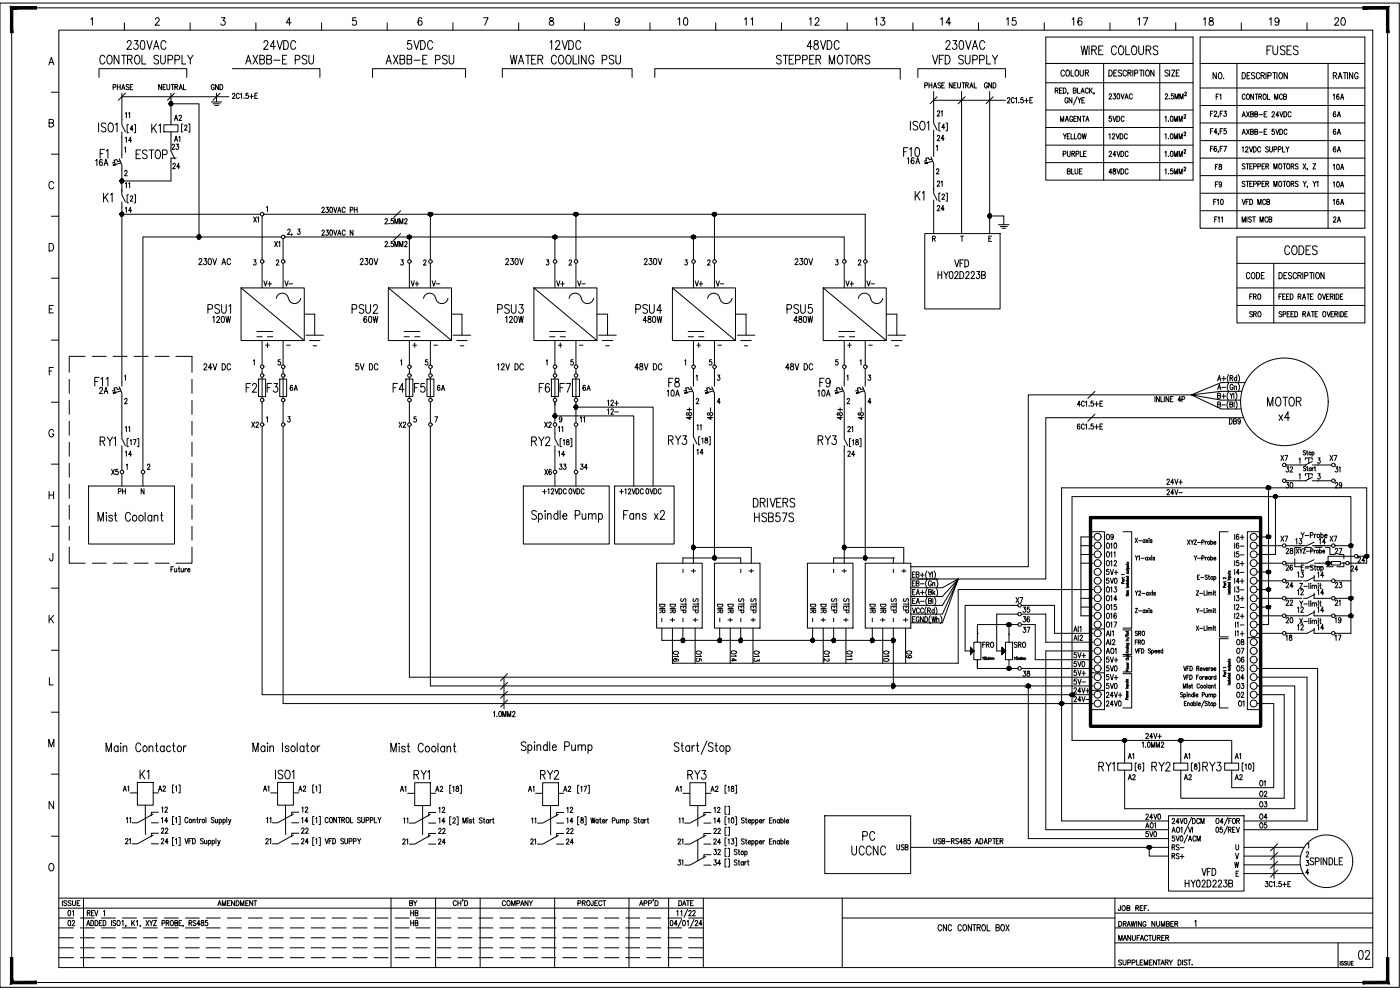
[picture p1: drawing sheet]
<svg xmlns="http://www.w3.org/2000/svg" width="420mm" height="297mm" viewBox="0 0 420 297" stroke-linecap="round" stroke-linejoin="round" font-family="sans-serif">
<defs><g id="words">
<g font-size="6.2">
<text x="269.9" y="48.3">F10</text>
<text x="278.3" y="61.4" transform="rotate(-90 278.3 61.4)">K1</text>
<text x="199.3" y="117.5">F8</text>
<text x="244.8" y="117.5">F9</text>
<text x="28.9" y="135.1">RY1</text>
<text x="158.4" y="135.1">RY2</text>
<text x="199.3" y="134.8">RY3</text>
<text x="244.5" y="134.8">RY3</text>
</g>
<g font-size="5.7">
<text x="323.1" y="17.6">WIRE COLOURS</text>
<text x="378.9" y="17.6">FUSES</text>
<text x="44.4" y="40.9">K1</text>
<text x="39.5" y="48.7">ESTOP</text>
<text x="30" y="61.7">K1</text>
<text x="384.2" y="77.6">CODES</text>
<text x="61" y="95.2">PSU1</text>
<text x="104.4" y="95.2">PSU2</text>
<text x="148.2" y="95.2">PSU3</text>
<text x="189.4" y="95.2">PSU4</text>
<text x="234.9" y="95.2">PSU5</text>
<text x="72.7" y="118.9">F2</text>
<text x="79" y="118.9">F3</text>
<text x="116.8" y="118.9">F4</text>
<text x="123.1" y="118.9">F5</text>
<text x="160.5" y="118.9">F6</text>
<text x="166.9" y="118.9">F7</text>
<text x="185.9" y="157">Fans x2</text>
<text x="328.4" y="232.5">RY1</text>
<text x="344.3" y="232.5">RY2</text>
<text x="359.8" y="232.5">RY3</text>
<text x="45.5" y="234.9" transform="rotate(-90 45.5 234.9)">K1</text>
<text x="123.1" y="234.9">RY1</text>
<text x="160.9" y="234.9">RY2</text>
<text x="205.3" y="234.9">RY3</text>
<text x="406.4" y="288.9">02</text>
</g>
<g font-size="5.3">
<text x="202.1" y="8.8">10</text>
<text x="222.2" y="8.8">11</text>
<text x="241.7" y="8.8">12</text>
<text x="261.4" y="8.8">13</text>
<text x="281.2" y="8.8">14</text>
<text x="300.9" y="8.8">15</text>
<text x="320.7" y="8.8">16</text>
<text x="340.4" y="8.8">17</text>
<text x="359.8" y="8.8">18</text>
<text x="379.6" y="8.8">19</text>
<text x="399.3" y="8.8">20</text>
<text x="33.2" y="48.7" transform="rotate(-90 33.2 48.7)">F1</text>
<text x="191.9" y="80.8">230V</text>
</g>
<g font-size="4.9">
<text x="317.1" y="24">COLOUR</text>
<text x="62.1" y="28.2">GND</text>
<text x="399" y="31">16A</text>
<text x="51.2" y="37.4">A2</text>
<text x="399" y="36.3">6A</text>
<text x="399" y="41.6">6A</text>
<text x="40.2" y="44.1" transform="rotate(-90 40.2 44.1)">14</text>
<text x="50.4" y="46.2">23</text>
<text x="51.2" y="43.7">A1</text>
<text x="399" y="46.9">6A</text>
<text x="50.4" y="51.9">24</text>
<text x="270.9" y="50.4">16A</text>
<text x="363.4" y="52.2">F8</text>
<text x="399" y="52.2">10A</text>
<text x="363.4" y="57.5">F9</text>
<text x="399" y="57.5">10A</text>
<text x="280.1" y="64.6">24</text>
<text x="78" y="87.1">V+</text>
<text x="84.3" y="87.1">V-</text>
<text x="122.1" y="87.1">V+</text>
<text x="128.4" y="87.1">V-</text>
<text x="165.8" y="87.1">V+</text>
<text x="172.2" y="87.1">V-</text>
<text x="207.4" y="87.1">V+</text>
<text x="213.8" y="87.1">V-</text>
<text x="252.6" y="87.1">V+</text>
<text x="258.9" y="87.1">V-</text>
<text x="62.8" y="98.1">120W</text>
<text x="107.9" y="98.1">60W</text>
<text x="150.6" y="98.1">120W</text>
<text x="191.9" y="98.1">480W</text>
<text x="237.1" y="98.1">480W</text>
<text x="105.5" y="112.2">5V DC</text>
<text x="28.6" y="119.2">2A</text>
<text x="85.7" y="118.5">6A</text>
<text x="130.2" y="118.5">6A</text>
<text x="173.6" y="118.5">6A</text>
<text x="199" y="119.9">10A</text>
<text x="244.1" y="119.9">10A</text>
<text x="74.4" y="129.5">X2</text>
<text x="118.5" y="129.5">X2</text>
<text x="162.3" y="129.5">X2</text>
<text x="208.5" y="127" transform="rotate(-90 208.5 127)">48+</text>
<text x="214.8" y="127" transform="rotate(-90 214.8 127)">48-</text>
<text x="40.2" y="138.3" transform="rotate(-90 40.2 138.3)">14</text>
<text x="166.5" y="138.3">14</text>
<text x="166.5" y="142.2">33</text>
<text x="172.9" y="142.2">34</text>
<text x="253.3" y="138.3">24</text>
<text x="34.2" y="149.6">PH</text>
<text x="330.9" y="165.8">O10</text>
<text x="383.1" y="163.7">X7</text>
<text x="330.9" y="171.1">O12</text>
<text x="406.4" y="170">24</text>
<text x="305.9" y="188">36</text>
<text x="370.1" y="194.7">O8</text>
<text x="204.6" y="199.7" transform="rotate(-90 204.6 199.7)">O16</text>
<text x="221.9" y="199.7" transform="rotate(-90 221.9 199.7)">O14</text>
<text x="267.8" y="199.7" transform="rotate(-90 267.8 199.7)">O10</text>
<text x="321" y="201.4">5V0</text>
<text x="370.1" y="200">O6</text>
<text x="305.9" y="204.3">38</text>
<text x="369.7" y="205.3">O4</text>
<text x="337.3" y="229">A1</text>
<text x="354.2" y="229">A1</text>
<text x="369.4" y="229">A1</text>
<text x="122.8" y="238.8" transform="rotate(-90 122.8 238.8)">A1</text>
<text x="129.5" y="238.8">A2</text>
<text x="157.3" y="238.8">A1</text>
<text x="167.9" y="238.8">A2</text>
<text x="205.3" y="238.8" transform="rotate(-90 205.3 238.8)">A1</text>
<text x="212" y="238.8">A2</text>
<text x="337.3" y="235.3">A2</text>
<text x="354.2" y="235.3">A2</text>
<text x="369.4" y="235.3">A2</text>
<text x="376.8" y="237.1">O1</text>
<text x="130.5" y="245.2">12</text>
<text x="172.9" y="245.2" transform="rotate(-90 172.9 245.2)">12</text>
<text x="213.1" y="245.2">12</text>
<text x="376.8" y="243.4">O3</text>
<text x="376.8" y="240.2">O2</text>
<text x="130.5" y="248.4">14</text>
<text x="169" y="248.4">14</text>
<text x="213.1" y="248.4">14</text>
<text x="342.5" y="249.8">AO1</text>
<text x="350.7" y="258.9">RS+</text>
<text x="19" y="279">02</text>
<text x="122.1" y="279">HB</text>
</g>
<g font-size="4.4">
<text x="276.2" y="27.5">PHASE</text>
<text x="294.2" y="27.5">GND</text>
<text x="280.1" y="36">21</text>
<text x="367.2" y="31" transform="rotate(-90 367.2 31)">F1</text>
<text x="39.9" y="36.7" transform="rotate(-90 39.9 36.7)">11</text>
<text x="280.1" y="43.4">24</text>
<text x="36.3" y="57.5">11</text>
<text x="283.6" y="57.1" transform="rotate(-90 283.6 57.1)">21</text>
<text x="36.3" y="64.9">14</text>
<text x="363" y="62.4">F10</text>
<text x="399" y="62.4">16A</text>
<text x="74.8" y="67.7">X1</text>
<text x="399" y="67.7">2A</text>
<text x="81.1" y="75.1">X1</text>
<text x="373.9" y="91">FRO</text>
<text x="373.9" y="96.3">SRO</text>
<text x="78.3" y="105.5">+</text>
<text x="181" y="122.8">12+</text>
<text x="39.9" y="130.9" transform="rotate(-90 39.9 130.9)">11</text>
<text x="172.9" y="127.7">11</text>
<text x="207.8" y="130.2">11</text>
<text x="253.6" y="127" transform="rotate(-90 253.6 127)">48+</text>
<text x="256.8" y="130.9" transform="rotate(-90 256.8 130.9)">21</text>
<text x="260" y="127" transform="rotate(-90 260 127)">48-</text>
<text x="367.6" y="128.4">DB9</text>
<text x="207.8" y="137.6">14</text>
<text x="32.1" y="143.6">X5</text>
<text x="162.3" y="143.6">X6</text>
<text x="383.1" y="139.3">X7</text>
<text x="384.9" y="142.9">32</text>
<text x="397.9" y="139.3">X7</text>
<text x="399.3" y="142.9">31</text>
<text x="348.9" y="146.4">24V+</text>
<text x="348.9" y="149.6">24V-</text>
<text x="384.9" y="147.5">30</text>
<text x="399.3" y="147.5">29</text>
<text x="330.9" y="163">O9</text>
<text x="369.4" y="163">I6+</text>
<text x="384.9" y="167.2">28</text>
<text x="387.7" y="164.4">13</text>
<text x="394.8" y="164.4">14</text>
<text x="399.3" y="167.2">27</text>
<text x="330.9" y="173.6">5V+</text>
<text x="369.4" y="168.3">I5-</text>
<text x="369.4" y="173.6">I4-</text>
<text x="384.9" y="172.2">26</text>
<text x="404.3" y="172.5">24</text>
<text x="330.9" y="178.9">O13</text>
<text x="369.4" y="178.9">I3-</text>
<text x="384.9" y="177.4">24</text>
<text x="388.1" y="174.3">13</text>
<text x="388.1" y="179.6">12</text>
<text x="394.1" y="174.3">14</text>
<text x="394.1" y="179.6">14</text>
<text x="399.3" y="177.4">23</text>
<text x="303.7" y="182">X7</text>
<text x="305.9" y="184.9">35</text>
<text x="330.9" y="184.1">O15</text>
<text x="369.4" y="184.1">I2-</text>
<text x="384.9" y="182.7">22</text>
<text x="388.1" y="184.9">12</text>
<text x="394.1" y="184.9">14</text>
<text x="399.3" y="182.7">21</text>
<text x="305.9" y="190.9">37</text>
<text x="330.9" y="189.4">O17</text>
<text x="339.4" y="191.9">SRO</text>
<text x="384.9" y="188">20</text>
<text x="388.1" y="190.1">12</text>
<text x="394.1" y="190.1">14</text>
<text x="399.3" y="188">19</text>
<text x="293.9" y="195.4">FRO</text>
<text x="303" y="195.4">SRO</text>
<text x="321" y="193.3">AI2</text>
<text x="330.9" y="197.2">AO1</text>
<text x="370.1" y="197.2">O7</text>
<text x="384.9" y="193.3">18</text>
<text x="399.3" y="193.3">17</text>
<text x="211.3" y="199.7" transform="rotate(-90 211.3 199.7)">O15</text>
<text x="228.6" y="199.7" transform="rotate(-90 228.6 199.7)">O13</text>
<text x="249.8" y="199.7" transform="rotate(-90 249.8 199.7)">O12</text>
<text x="274.5" y="198.6" transform="rotate(-90 274.5 198.6)">O9</text>
<text x="321" y="198.6">5V+</text>
<text x="330.9" y="202.5">5V0</text>
<text x="370.1" y="202.5">O5</text>
<text x="321" y="206.4">5V-</text>
<text x="330.9" y="207.8">5V0</text>
<text x="370.1" y="207.8">O3</text>
<text x="321" y="211.7">24V-</text>
<text x="330.9" y="213.1">24V0</text>
<text x="370.4" y="213.1">O1</text>
<text x="35.6" y="238.5">A1</text>
<text x="46.2" y="238.5">A2</text>
<text x="78" y="238.5">A1</text>
<text x="88.5" y="238.5">A2</text>
<text x="47.3" y="244.8">12</text>
<text x="89.3" y="244.8">12</text>
<text x="219.8" y="245.5" transform="rotate(-90 219.8 245.5)">[]</text>
<text x="36.7" y="248">11</text>
<text x="47.3" y="248">14</text>
<text x="47.3" y="251.2">22</text>
<text x="78.7" y="248">11</text>
<text x="89.3" y="248">14</text>
<text x="89.3" y="251.2">22</text>
<text x="130.2" y="251.2">22</text>
<text x="168.6" y="251.2">22</text>
<text x="206" y="248.4" transform="rotate(-90 206 248.4)">11</text>
<text x="213.1" y="251.2">22</text>
<text x="219.8" y="251.9" transform="rotate(-90 219.8 251.9)">[]</text>
<text x="376.8" y="246.9">O4</text>
<text x="36.3" y="254.4">21</text>
<text x="47.3" y="254.4">24</text>
<text x="78.3" y="254.4">21</text>
<text x="89.3" y="254.4">24</text>
<text x="119.6" y="254.4">21</text>
<text x="130.2" y="254.4">24</text>
<text x="158" y="254.4">21</text>
<text x="168.6" y="254.4">24</text>
<text x="202.1" y="254.4">21</text>
<text x="213.1" y="257.5">32</text>
<text x="213.1" y="254.4">24</text>
<text x="267.8" y="256.1">USB</text>
<text x="342.5" y="252.2">5V0</text>
<text x="350.7" y="256.1">RS-</text>
<text x="202.1" y="260.7">31</text>
<text x="213.1" y="260.7">34</text>
<text x="19" y="275.9">01</text>
<text x="121.7" y="273">BY</text>
<text x="122.1" y="275.9">HB</text>
<text x="149.6" y="273">COMPANY</text>
<text x="202.5" y="273">DATE</text>
</g>
<g font-size="4">
<text x="169.7" y="130.9" transform="rotate(-90 169.7 130.9)">11</text>
<text x="206.4" y="173.2">+</text>
<text x="223.7" y="173.2">+</text>
<text x="251.5" y="173.2">+</text>
<text x="269.5" y="173.2">+</text>
<text x="339.4" y="194.4">FRO</text>
<text x="123.1" y="248.4" transform="rotate(-90 123.1 248.4)">11</text>
<text x="161.6" y="248.4" transform="rotate(-90 161.6 248.4)">11</text>
</g>
<g font-size="2.6">
<text x="84.7" y="104.8">-</text>
<text x="129.1" y="104.8">-</text>
<text x="172.5" y="104.8">-</text>
<text x="214.1" y="104.8">-</text>
<text x="259.6" y="104.8">-</text>
</g>
</g></defs>
<!-- layer: BORDER -->
<g fill="none" stroke="#000" stroke-width=".3">
<path d="M3.5 2.4h412.9v292.4h-412.9zM14.6 19.5l.8-2.2 .8 2.2M14.9 18.7h1M17.7 9h394.3v281.3h-394.3zM27.3 5.8l.4-.5v2.3M37.3 6.8v2.2M46.7 5.9l.1-.5a.63 .63 0 0 1 .9 .2 .63 .63 0 0 1-.2 .9l-1 1.1h1.4M57.1 6.8v2.2M66.5 5.3h1l-.6 .9a.7 .7 0 0 1 .6 1.1 .7 .7 0 0 1-1.2-.2M76.8 6.8v2.2M87.4 6.8h-1.5l1-1.5v2.3M96.5 6.8v2.2"/>
<path d="M106.8 5.3h-.9l-.1 1a.72 .72 0 0 1 1.1 0 .72 .72 0 0 1-.2 1 .72 .72 0 0 1-1-.2M116.2 6.8v2.2M126.6 5.7a.55 .55 0 0 0-.9-.3l-.2 .9 .1 1a.62 .62 0 0 0 1 .1 .62 .62 0 0 0-.2-1 .62 .62 0 0 0-.9 .4M135.9 6.8v2.2M145.1 5.3h1.4l-1 2.3M155.7 6.8v2.2M165.1 5.4v.7a.91 .91 0 0 1 .9 .4 .91 .91 0 0 1 0 1l-.3 .1a.72 .72 0 0 1-.9-.8 .72 .72 0 0 1 1-.6l.3-.5a.65 .65 0 0 0-1-.3zM175.4 6.8v2.2M185.8 6.1a.65 .65 0 0 1-1 .5 .65 .65 0 0 1 .1-1.2l.3-.1a1.27 1.27 0 0 1 .1 2.3l-.5-.1-.1-.2M195.1 6.8v2.2M214.8 6.8v2.2M234.5 6.8v2.2"/>
<path d="M254.3 6.8v2.2M274 6.8v2.2M293.7 6.8v2.2M313.4 6.8v2.2M333.1 6.8v2.2M352.8 6.8v2.2M372.5 6.8v2.2M392.3 6.8v2.2M14.7 36.9l1.2-.1 .2-.5-.5-.5h-.9v2.3l1.3-.2 .1-.6-.5-.4M15.4 27.7h2.3M15.4 46.3h2.3M16.1 55a.74 .74 0 0 0-.9-.5 .74 .74 0 0 0-.5 .8v.5a.74 .74 0 0 0 .5 .9 .74 .74 0 0 0 .9-.5"/>
<path d="M14.7 73.1a1.15 1.15 0 0 1 1.4 1.1 1.15 1.15 0 0 1-1.4 1.1zM15.4 64.9h2.3M14.8 92.7h.7M15.4 83.5h2.3M16 91.6h-1.2v2.3h1.2M14.8 111.3h.7M15.4 102.1h2.3M16 110.3h-1.2v2.2M15.4 120.7h2.3M15.4 139.3h2.3M16.1 129.4a.73 .73 0 0 0-.8-.6 .73 .73 0 0 0-.6 .9v.5a.73 .73 0 0 0 .7 .9 .73 .73 0 0 0 .7-.9h-.5M14.7 147.5v2.2"/>
<path d="M14.7 148.5h1.4M15.4 157.9h2.3M16.1 147.5v2.2M15.4 176.5h2.3M15.9 166.1l-.1 2-.3 .2-.4-.1-.2-.7M14.7 184.6v2.3M15.2 185.6l.9 1.3M15.4 195.1h2.3M16.1 184.6l-1.4 1.6M14.8 203.3v2.2h1.2M15.4 213.7h2.3M14.6 224.1v-2.2l.8 2.2 .8-2.2v2.2"/>
<path d="M15.4 232.3h2.3M14.8 259.4l.4-.3a1.13 1.13 0 0 1 1 1.1 1.13 1.13 0 0 1-1 1.1l-.6-.8zM15.4 250.9h2.3M16.1 240.5v2.2l-1.4-2.2v2.2M17.7 269.5h394.3M17.7 272.5h193.4M18.7 270.2v1.5M20.1 270.5l-.8-.2-.1 .4 .7 .4 .2 .4-.4 .2-.6-.2M21.3 270.5l-.7-.2-.1 .4 .7 .4 .1 .4-.3 .2-.6-.2M21.8 270.2v1.1l.3 .4 .5-.2v-1.3M24 270.2h-.8v1.5M24.1 278.4h4.2"/>
<path d="M24.1 275.4h4.2M25.1 269.5v20.8M30.4 278.4h4.2M30.4 275.4h4.2M36.7 278.4h4.2M36.7 275.4h4.2M43 278.4h4.2M43 275.4h4.2M49.3 278.4h4.2M49.3 275.4h4.2M55.6 278.4h4.2M55.6 275.4h4.2"/>
<path d="M61.9 278.4h4.2M61.9 275.4h4.2M65.4 271.7l.5-1.5 .5 1.5M65.6 271.2h.6M66.7 271.7v-1.5l.5 1.5 .5-1.5v1.5M68.2 278.4h4.2M68.2 275.4h4.2M68.2 271h.5M69.1 270.2h-.9v1.5h.9M70.4 270.2v1.5l-.9-1.5v1.5M70.9 270.2a.76 .76 0 0 1 .9 .8 .76 .76 0 0 1-.9 .7zM72.2 271.7v-1.5l.5 1.5 .5-1.5v1.5"/>
<path d="M73.7 271h.6M74.5 278.4h4.2M74.5 275.4h4.2M74.5 270.2h-.8v1.5h.8M75.8 270.2v1.5l-.9-1.5v1.5M76.2 270.2h.8M76.6 270.2v1.5M80.8 278.4h4.2M80.8 275.4h4.2M87.1 278.4h4.2M87.1 275.4h4.2M93.4 278.4h4.2"/>
<path d="M93.4 275.4h4.2M99.7 278.4h4.2M99.7 275.4h4.2M106 278.4h4.2M106 275.4h4.2M112.3 278.4h4.2M112.3 275.4h4.2M117.3 269.5v20.8M118.6 278.4h4.2M118.6 275.4h4.2M124.8 278.4h4.2M124.8 275.4h4.2"/>
<path d="M130.7 269.5v20.8M131.1 278.4h4.2M131.1 275.4h4.2M136.9 270.6a.48 .48 0 0 0-.5-.4 .48 .48 0 0 0-.4 .6v.4a.48 .48 0 0 0 .4 .5 .48 .48 0 0 0 .5-.3M137.4 270.2v1.5M137.4 271h.9M137.5 278.4h4.1M137.5 275.4h4.1M138.3 270.2v1.5M138.9 270l-.1 .4M139.4 270.2h.5a.78 .78 0 0 1 .4 1 .78 .78 0 0 1-.9 .5zM143.7 278.4h4.2"/>
<path d="M143.7 275.4h4.2M144.1 269.5v20.8M150 278.4h4.2M150 275.4h4.2M156.3 278.4h4.2M156.3 275.4h4.2M162.6 278.4h4.2M162.6 275.4h4.2M166.5 269.5v20.8M168.9 278.4h4.2M168.9 275.4h4.2M173.4 271h.8v-.7l-.8-.1v1.5"/>
<path d="M174.8 271l.7-.1 .1-.5-.8-.2v1.5M175.2 278.4h4.2M175.2 275.4h4.2M175.2 271l.4 .7M176.3 270.3l.1-.1a.7 .7 0 0 1 .7 .8 .7 .7 0 0 1-.8 .6l-.2-.4zM178 270.2v1.4l-.4 .1-.2-.5M178.5 271h.5M179.4 270.2h-.9v1.5h.9M180.6 270.6a.5 .5 0 0 0-.5-.4 .5 .5 0 0 0-.4 .6v.4a.5 .5 0 0 0 .4 .5 .5 .5 0 0 0 .5-.3M180.9 270.2h.9M181.4 270.2v1.5M181.5 278.4h4.2"/>
<path d="M181.5 275.4h4.2M187.8 278.4h4.2M187.8 275.4h4.2M188.8 269.5v20.8M191.9 271.7l.5-1.5 .6 1.5M192.2 271.2h.6M193.3 271h.8v-.7l-.8-.1v1.5M194.1 278.4h4.2M194.1 275.4h4.2M194.6 271h.8v-.7l-.8-.1v1.5M196.1 270l-.1 .4M196.6 270.2h.5a.78 .78 0 0 1 .4 1 .78 .78 0 0 1-.9 .5z"/>
<path d="M200.4 278.4h4.2M200.4 275.4h4.2M200.7 269.5v20.8M206.7 278.4h4.4M206.7 275.4h4.4M211.1 269.5v20.8M252.8 269.5v20.8M252.8 275.4h81.8M334.6 278.4h77.4M334.6 274h77.4M334.6 269.5v20.8M335.7 276.5h.5a.78 .78 0 0 1 .4 .9 .78 .78 0 0 1-.9 .5z"/>
<path d="M336.3 271.7l-.1 1.4-.5 .1-.1-.5M336.8 271.9l.3-.2a.72 .72 0 0 1 .7 .8 .72 .72 0 0 1-.8 .7l-.3-.5zM337.1 277.2l.8-.1v-.5l-.8-.1v1.4M337.5 277.2l.5 .7M338.2 272.4h.8v-.5l-.8-.2v1.5h.8l.1-.5-.3-.3M338.2 277.9l.6-1.4 .5 1.4M338.5 277.4h.6M339.5 276.5l.3 1.4 .3-1.4 .3 1.4 .3-1.4M340.9 272.4h.7l.1-.5-.8-.2v1.5M341.1 276.5v1.4M341.3 272.4l.5 .8M342.2 272.4h.5"/>
<path d="M342.5 276.5v1.4l-.9-1.4v1.4M343 271.7h-.8v1.5h.8M343.4 272.4h.5M343.9 276.8a.48 .48 0 0 0-.5-.3 .48 .48 0 0 0-.4 .5v.4a.47 .47 0 0 0 .5 .6 .47 .47 0 0 0 .4-.6h-.3M344.3 271.7h-.9v1.5M344.6 273.1h.1M346.6 276.5v1.4l-.9-1.4v1.4M347.1 276.5v1l.4 .4 .5-.4v-1M348.5 277.9v-1.4l.5 1.4 .5-1.4v1.4M350.1 277.2l.7-.1 .1-.5-.8-.1v1.4l.8-.1v-.4l-.3-.2M351.4 277.2h.5M352.2 276.5h-.8v1.4h.8"/>
<path d="M352.6 277.2l.8-.1v-.5l-.8-.1v1.4M353.1 277.2l.4 .7M17.7 281.4h4.4M17.7 284.4h4.4M17.7 287.3h4.4M24.1 281.4h4.2M24.1 284.4h4.2M24.1 287.3h4.2M30.4 281.4h4.2M30.4 284.4h4.2M30.4 287.3h4.2M36.7 281.4h4.2"/>
<path d="M36.7 284.4h4.2M36.7 287.3h4.2M43 281.4h4.2M43 284.4h4.2M43 287.3h4.2M49.3 281.4h4.2M49.3 284.4h4.2M49.3 287.3h4.2M55.6 281.4h4.2M55.6 284.4h4.2M55.6 287.3h4.2M61.9 281.4h4.2"/>
<path d="M61.9 284.4h4.2M61.9 287.3h4.2M68.2 281.4h4.2M68.2 284.4h4.2M68.2 287.3h4.2M74.5 281.4h4.2M74.5 284.4h4.2M74.5 287.3h4.2M80.8 281.4h4.2M80.8 284.4h4.2M80.8 287.3h4.2M87.1 281.4h4.2"/>
<path d="M87.1 284.4h4.2M87.1 287.3h4.2M93.4 281.4h4.2M93.4 284.4h4.2M93.4 287.3h4.2M99.7 281.4h4.2M99.7 284.4h4.2M99.7 287.3h4.2M106 281.4h4.2M106 284.4h4.2M106 287.3h4.2M112.3 281.4h4.2"/>
<path d="M112.3 284.4h4.2M112.3 287.3h4.2M118.6 281.4h4.2M118.6 284.4h4.2M118.6 287.3h4.2M124.8 281.4h4.2M124.8 284.4h4.2M124.8 287.3h4.2M131.1 281.4h4.2M131.1 284.4h4.2M131.1 287.3h4.2M137.5 281.4h4.1"/>
<path d="M137.5 284.4h4.1M137.5 287.3h4.1M143.7 281.4h4.2M143.7 284.4h4.2M143.7 287.3h4.2M150 281.4h4.2M150 284.4h4.2M150 287.3h4.2M156.3 281.4h4.2M156.3 284.4h4.2M156.3 287.3h4.2M162.6 281.4h4.2"/>
<path d="M162.6 284.4h4.2M162.6 287.3h4.2M168.9 281.4h4.2M168.9 284.4h4.2M168.9 287.3h4.2M175.2 281.4h4.2M175.2 284.4h4.2M175.2 287.3h4.2M181.5 281.4h4.2M181.5 284.4h4.2M181.5 287.3h4.2M187.8 281.4h4.2"/>
<path d="M187.8 284.4h4.2M187.8 287.3h4.2M194.1 281.4h4.2M194.1 284.4h4.2M194.1 287.3h4.2M200.4 281.4h4.2M200.4 284.4h4.2M200.4 287.3h4.2M206.7 281.4h4.4M206.7 284.4h4.4M206.7 287.3h4.4M334.6 282.9h77.4"/>
<path d="M335.7 282.2v-1.5l.6 1.5 .5-1.5v1.5M336.6 288.2l-.3-.2-.6 .2 .1 .4 .8 .5-.3 .4-.6-.2M337 288v1.1l.4 .4 .5-.2v-1.3M337.1 282.2l.5-1.5 .5 1.5M337.3 281.7h.6M338.5 288.8l.7-.1v-.6l-.7-.1v1.5M339.3 280.7v1.5l-.8-1.5v1.5M339.8 288.8l.7-.1 .1-.5-.8-.2v1.5M339.9 280.7v1.2l.3 .3 .5-.5v-1M341.1 288v1.5h.8M341.2 281.4h.6M342.1 280.7h-.9v1.5"/>
<path d="M342.2 282.2l.5-1.5 .5 1.5M342.2 288.7h.5M342.4 281.7h.6M343 288h-.8v1.5h.8M343.4 289.5v-1.5l.5 1.5 .5-1.5v1.5M344.4 281a.48 .48 0 0 0-.6-.3 .48 .48 0 0 0-.3 .5v.4a.48 .48 0 0 0 .3 .6 .48 .48 0 0 0 .6-.4M344.7 280.7h.9M344.9 288.7h.5M345.1 280.7v1.5M345.8 288h-.9v1.5h.9M345.9 280.7v1.2l.4 .3 .5-.5v-1M347 288v1.5l-.8-1.5v1.5"/>
<path d="M347.3 281.4l.8-.2v-.4l-.8-.1v1.5M347.3 288h1M347.8 281.4l.4 .8M347.8 288v1.5M348.4 289.5l.5-1.5 .5 1.5M348.6 289h.6M348.7 281.4h.5M349.5 280.7h-.8v1.5h.8M349.7 288.7l.9-.1v-.4l-.9-.2v1.5M349.8 281.4l.9-.2v-.4l-.9-.1v1.5M350.2 288.7l.4 .8M350.3 281.4l.4 .8"/>
<path d="M350.9 288l.5 .7v.8M351.9 288l-.5 .7M353.6 288a.77 .77 0 0 1 .9 .8 .77 .77 0 0 1-.9 .7zM354.9 288v1.5M356.2 288.2l-.3-.2-.6 .2 .2 .4 .7 .5-.3 .4-.6-.2M356.5 288h.9M356.9 288v1.5M357.8 289.4v.1zM401.6 282.9v7.4M402.2 288.4v1.2M403.2 288.6l-.2-.2-.5 .2 .6 .5v.4l-.6-.1M404.2 288.6l-.3-.2-.4 .2 .6 .5a.35 .35 0 0 1-.1 .5 .35 .35 0 0 1-.5-.2"/>
</g>
<g fill="#000" stroke="#000" stroke-width=".3">
<path d="M3.1 2v7.8h.8zM3.1 2l.8 .7v7.1zM3.1 2l.8 .7 7-.7zM3.9 2.7l7-.7v.7z"/>
<path d="M416.1 2.7v7.1h.7zM416.8 2v7.8l-.7-7.1zM409 2.7h7.1l.7-.7zM409 2h7.8l-7.8 .7z"/>
<path d="M3.1 287.3l.8 7.1v-7.1zM3.1 287.3l.8 7.1-.8 .8zM3.9 294.4l-.8 .8 7.8-.8zM3.1 295.2l7.8-.8v.8z"/>
<path d="M416.1 287.3l.7 7.9v-7.9zM416.1 287.3l.7 7.9-.7-.8zM409 295.2h7.8l-.7-.8zM409 294.4h7.1l-7.1 .8z"/>
</g>
<!-- layer: 0 -->
<g fill="none" stroke="#000" stroke-width=".3">
<path d="M29.6 36.9v2.7M31.8 37.3a.74 .74 0 0 0-.8-.4 .74 .74 0 0 0-.6 .6l.2 .4 1 .5 .2 .8a.79 .79 0 0 1-1.4 0M32.8 37a.84 .84 0 0 1 .9 .1 .84 .84 0 0 1 .3 .8v.7a.83 .83 0 0 1-.8 1 .83 .83 0 0 1-.8-1l.1-1.1zM34.6 37.4l.5-.5v2.7M273.2 36.4v2.6M275.4 36.8a.7 .7 0 0 0-.9-.4 .7 .7 0 0 0-.4 .9l1.1 .6a.63 .63 0 0 1 0 1 .82 .82 0 0 1-1.2-.3M276.4 36.5l.2-.1a1.43 1.43 0 0 1 1.1 1.1 1.43 1.43 0 0 1-.5 1.4 .83 .83 0 0 1-.8-.1 .83 .83 0 0 1-.4-.8v-.6zM278.2 36.9l.5-.5v2.6M26 277.7l.5-1.5 .5 1.5M26.2 273.9l.7-.1v-.6h-.7v1.6M26.2 277.2h.6M26.6 273.9l.5 .9"/>
<path d="M27.3 276.2a.79 .79 0 0 1 .8 .8 .79 .79 0 0 1-.8 .7zM27.5 273.9h.4M28.2 273.2h-.7v1.6h.7M28.4 273.2l.5 1.6 .5-1.6M28.5 276.2a.79 .79 0 0 1 .9 .8 .79 .79 0 0 1-.9 .7zM29.8 276.9h.5M30.6 276.2h-.8v1.5h.8M30.9 276.2a.79 .79 0 0 1 .9 .8 .79 .79 0 0 1-.9 .7zM31.1 273.5l.3-.3v1.6M33.5 276.2v1.5M34.7 276.4l-.3-.2-.5 .2 .1 .4 .6 .3a.44 .44 0 0 1 0 .6 .44 .44 0 0 1-.7-.2M35.2 276.4l.3-.2a.77 .77 0 0 1 .6 .8 .77 .77 0 0 1-.8 .7l-.2-.6z"/>
<path d="M36.6 276.5l.3-.3v1.5M37.8 277.7l-.1 .4M39.5 276.2v1.5M39.8 276.8l.6 .9M40.4 276.2l-.9 1M40.9 276.5l.3-.3v1.5M42.1 277.7l-.1 .4M43.8 276.2l.9 1.5M44.7 276.2l-.9 1.5M44.9 276.2l.5 .7v.8M45.8 276.2l-.4 .7M46.1 276.2h.8l-.8 1.5h.8"/>
<path d="M48.6 277l.8-.1v-.6l-.8-.1v1.5M49.9 276.9l.7-.1 .1-.5-.8-.1v1.5M50.3 276.9l.4 .8M51.2 276.4l.2-.2a.77 .77 0 0 1 .7 .8 .77 .77 0 0 1-.7 .7l-.3-.6zM52.5 276.9l.7-.1v-.5l-.7-.1v1.5h.7l.1-.6-.3-.2M53.7 276.9h.5M54.5 276.2h-.8v1.5h.8M55 277.7l-.1 .4M56.7 276.9l.7-.1 .1-.5-.8-.1v1.5M57.1 276.9l.5 .8M58.8 276.4l-.3-.2-.5 .2v.3l.7 .4 .1 .4-.3 .2-.5-.2M60.1 277.2h-1l.6-1v1.5"/>
<path d="M60.5 276.3v.4a.55 .55 0 0 1 .6 .3 .55 .55 0 0 1-.2 .7 .5 .5 0 0 1-.6-.5 .5 .5 0 0 1 .7-.4l.1-.5zM62.3 276.2h-.6l-.1 .6a.48 .48 0 0 1 .7 0 .48 .48 0 0 1-.1 .7 .48 .48 0 0 1-.6-.1M201.3 276.3l.2-.1a.91 .91 0 0 1 .1 1.5l-.4-.3zM203.1 273.5l.3-.3v1.6M203.2 277.2h-.9l.6-1v1.5M204.3 273.5l.3-.3v1.6M204.6 275.9l-1.1 2.4M205 276.3l.2-.1a.91 .91 0 0 1 .1 1.5l-.4-.3zM206.2 276.5l.3-.3v1.5M206.3 272.9l-1 2.4M206.7 273.5a.43 .43 0 0 1 .7-.2 .43 .43 0 0 1-.1 .7l-.6 .8h.8M207.9 273.5l.3-.3 .4 .3-.7 1.3h.8"/>
<path d="M208.3 275.9l-1.1 2.4M208.6 276.5l.3-.3 .5 .3-.8 1.2h.8M210.7 277.2h-.9l.6-1v1.5M282.6 277.9a.55 .55 0 0 0-.7-.4 .55 .55 0 0 0-.4 .7v.4a.55 .55 0 0 0 .4 .7 .55 .55 0 0 0 .7-.5M284.1 277.4v1.9l-1-1.9v1.9M285.6 277.9a.53 .53 0 0 0-.7-.5 .53 .53 0 0 0-.3 .8v.4a.53 .53 0 0 0 .3 .7 .53 .53 0 0 0 .7-.5M288.5 277.9a.55 .55 0 0 0-.6-.4 .55 .55 0 0 0-.4 .7v.4a.55 .55 0 0 0 .4 .7 .55 .55 0 0 0 .6-.5M289.1 277.7l.3-.3a.97 .97 0 0 1 .7 1 .97 .97 0 0 1-.7 .9l-.4-.7zM291.5 277.4v1.9l-.9-1.9v1.9M291.9 277.4h1M292.4 277.4v1.9M293.2 278.3l.9-.1 .1-.6-1-.2v1.9"/>
<path d="M293.8 278.3l.4 1M294.9 277.5a.9 .9 0 0 1 .9 .6 .9 .9 0 0 1-.3 1.1l-.1 .1a1.03 1.03 0 0 1-.5-1.8zM296.2 277.4v1.9h.9M298.9 278.3l.9-.1v-.6l-.9-.2v1.9l.9-.2v-.6l-.2-.2M300.6 277.5l.1-.1a.96 .96 0 0 1 .8 1 .96 .96 0 0 1-.8 .9 1.24 1.24 0 0 1-.1-1.8zM301.9 277.4l1 1.9M302.9 277.4l-1 1.9M358.6 276.5l.3-.4v1.8"/>
</g>
<!-- layer: Layer2 -->
<g fill="none" stroke="#000" stroke-width=".3">
<path d="M0 .9h419.9v295.3h-419.9zM313.9 11.1h44.2v42.9h-44.2zM313.9 19h44.2M331.2 19v35M348.1 19v35M360.2 11.1h49.4v57.4h-49.4zM360.2 19h49.4M371.2 19v49.5M398.6 19v49.5M29.7 23.2v-2.6h26.3v2.6M36.6 28v7.9M36.6 29h32.1"/>
<path d="M37.6 28l-2.1 2.1M38.6 37.4h-.5v2.4h.5M40 38.8h-.9l.6-1.1v1.6M40.3 37.4h.4v2.4h-.4M51.3 31.1h8.4v40M51.3 30.6v.5h.5h-.5zM51.3 28v8.4M52.4 28l-2.2 2.1M54.9 37.2h-.4v2.4h.4M56.6 37.2h.4v2.4h-.4M63.4 30.6h3.1M63.9 31.1h2.1"/>
<path d="M64.5 31.7h1M65 28v2.6M66 28l-2.1 2.1M69.7 20.6h26.3v2.6M111.8 23.2v-2.6h27.9v2.6M150.7 23.2v-2.6h39v2.6M196.5 23.2v-2.6h73.7v3.2M275.5 23.2v-2.6h26.3v2.6M280.2 27.5v7.8M280.2 30.1h21.6M281.2 29l-2.1 2.1M282.2 36.9h-.4v2.4h.4"/>
<path d="M283.5 38.3h-.8l.6-1.1v1.6M283.9 36.9h.4v2.4h-.4M288.6 27.5v42.6M289.6 29l-2 2.1M297 27.5v42.6M298.1 29l-2.1 2.1M313.9 24.8h44.2M313.9 33h44.2M313.9 38.3h44.2M316.7 27.2l.7-.1 .1-.6-.8-.1v1.6M317.1 27.2l.4 .8M318 27.2h.5"/>
<path d="M318.3 36.4v-1.5l.5 1.5 .4-1.5v1.5M318.8 26.4h-.8v1.6h.8M319.1 26.4a.79 .79 0 0 1 .9 .8 .79 .79 0 0 1-.9 .8zM319.7 36.4l.5-1.5 .5 1.5M319.9 35.9h.6M320.5 27.9l-.1 .4M320.5 29.7a.46 .46 0 0 0-.6-.4 .46 .46 0 0 0-.3 .6v.4a.47 .47 0 0 0 .5 .6 .47 .47 0 0 0 .4-.6h-.3M321.7 29.3v1.6l-.9-1.6v1.6M321.9 35.2a.46 .46 0 0 0-.5-.3 .46 .46 0 0 0-.3 .6v.3a.47 .47 0 0 0 .4 .6 .47 .47 0 0 0 .4-.6h-.3M322.1 27.2l.7-.1 .1-.6-.8-.1v1.6l.8-.2v-.5l-.2-.1M322.3 35.6h.5M323.1 34.9h-.8v1.5h.8"/>
<path d="M323.3 29l-1.1 2.4M323.4 26.4v1.6h.7M323.5 29.3l.5 .8 .5-.8M324 30.1v.8M324.3 34.9v1.5l-.9-1.5v1.5M324.4 28l.5-1.6 .5 1.6M324.6 27.5h.6M324.7 30.1h.5M324.8 34.9h.8M325.2 34.9v1.5M325.5 29.3h-.8v1.6h.8M325.8 36.4l.5-1.5 .5 1.5"/>
<path d="M326.1 35.9h.5M326.6 26.8a.48 .48 0 0 0-.5-.4 .48 .48 0 0 0-.4 .6v.4a.48 .48 0 0 0 .4 .6 .48 .48 0 0 0 .5-.4M327 26.4v1.6M327.3 27.1l.5 .9M327.8 26.4l-.8 1.1M328.4 27.9l-.1 .4M332.8 21a.92 .92 0 0 1 1 .9 .92 .92 0 0 1-1 .9zM332.9 28.5a.38 .38 0 0 1 .5-.4 .38 .38 0 0 1 .1 .6l-.7 1h.8M333.5 34.9h-.6v.6a.46 .46 0 0 1 .6 .1 .46 .46 0 0 1-.1 .7 .46 .46 0 0 1-.6-.2M334 34.9l.5 1.5 .5-1.5M334.1 28.1h.7l-.4 .6a.47 .47 0 0 1 .4 .7 .47 .47 0 0 1-.7 .1l-.1-.1M334.3 21.9h.6"/>
<path d="M335.2 21h-.9v1.8h.9M335.2 34.9a.79 .79 0 0 1 .9 .8 .79 .79 0 0 1-.9 .7zM335.4 28.2l.2-.1a.89 .89 0 0 1 0 1.6l-.4-.7zM336.4 28.1l.5 1.6 .5-1.6M336.6 21.3l-.3-.3-.7 .3 .1 .3 .8 .4 .1 .3-.3 .5-.7-.2M337.4 35.2a.46 .46 0 0 0-.6-.3 .46 .46 0 0 0-.3 .6v.3a.46 .46 0 0 0 .3 .6 .46 .46 0 0 0 .6-.3M337.6 29.7l.5-1.6 .5 1.6M337.8 29.2h.6M338.1 21.4a.54 .54 0 0 0-.7-.4 .54 .54 0 0 0-.4 .7v.4a.55 .55 0 0 0 .4 .7 .55 .55 0 0 0 .7-.4M338.5 21.9l.8-.1v-.7l-.8-.1v1.8M339 21.9l.5 .9M339.9 28.5a.48 .48 0 0 0-.6-.4 .48 .48 0 0 0-.4 .6v.4a.48 .48 0 0 0 .4 .6 .48 .48 0 0 0 .6-.4"/>
<path d="M340 21v1.8M340.5 22l.9-.1v-.8l-.9-.1v1.8M342 21h1M342.5 21v1.8M343.2 21v1.8M344.1 21.1l.2-.1a.94 .94 0 0 1 .7 .9 .94 .94 0 0 1-.7 .9 1.24 1.24 0 0 1-.2-1.7zM346.3 21v1.8l-.9-1.8v1.8M349.6 35.2l.3-.3v1.5M349.7 28.5l.2-.4 .5 .3-.8 1.3h.9M350.6 21.3l-.3-.3-.7 .3 .1 .3 .8 .4 .1 .3-.3 .5-.7-.2M350.6 36.3l.1 .1M350.9 29.5v.1"/>
<path d="M351 21v1.8M351.4 34.9h.2a.89 .89 0 0 1 0 1.5l-.4-.6zM351.6 21h1l-1 1.8h1M352.2 28.1h-.6l-.1 .7a.47 .47 0 0 1 .7 0 .47 .47 0 0 1-.1 .7 .47 .47 0 0 1-.6-.1M352.4 36.4v-1.5l.5 1.5 .5-1.5v1.5M352.6 29.7v-1.6l.5 1.6 .5-1.6v1.6M353 21.9h.6M353.9 36.4v-1.5l.4 1.5 .5-1.5v1.5M353.9 21h-.9v1.8h.9M354.1 29.7v-1.6l.5 1.6 .4-1.6v1.6M355.3 34.6l.2-.2 .4 .2-.6 .9h.6M355.3 39.9l.4-.3 .2 .3-.6 .8h.6"/>
<path d="M355.6 27.9l.1-.3 .4 .2-.6 .9h.6M360.2 26.4h49.4M360.2 31.7h49.4M360.2 36.9h49.4M363.3 34.1h.5M363.3 39.4h.5M364.1 33.3h-.8v1.6M364.1 38.6h-.8v1.6M364.4 33.7l.3-.4 .5 .3-.8 1.3h.8M365 21.8v1.9l-.9-1.9v1.9M365.3 39.7h-.9l.6-1.1v1.6M365.7 34.9l-.2 .3"/>
<path d="M365.9 21.9l.2-.1a.97 .97 0 0 1 .7 .9 .97 .97 0 0 1-.7 1 1.29 1.29 0 0 1-.2-1.8zM366.2 34.1h.4M366.2 39.4h.4M366.9 33.3h-.7v1.6M366.9 38.6h-.7v1.6M367.2 23.5l.1 .1M367.4 33.3h.6l-.3 .6a.47 .47 0 0 1 .4 .8 .47 .47 0 0 1-.9-.1M368 38.6h-.6l-.1 .7a.47 .47 0 0 1 .7 0 .47 .47 0 0 1-.1 .7 .47 .47 0 0 1-.7-.1M372.8 21.8a1.01 1.01 0 0 1 1 .6 1.01 1.01 0 0 1-.3 1.2l-.7 .1zM372.8 35.1l.5-1.6 .5 1.6M373 34.6h.6M373 39.8h.6"/>
<path d="M373.7 28.6l-.2-.3a.72 .72 0 0 0-.7 .7 .72 .72 0 0 0 .7 .7l.2-.3M374.1 33.5l.8 1.6M374.1 38.8l.8 1.5M374.3 22.7h.5M374.3 28.3a.8 .8 0 0 1 .8 .6 .8 .8 0 0 1-.5 .9 .86 .86 0 0 1-.6-.6 .86 .86 0 0 1 .3-.9zM374.9 33.5l-.8 1.6M374.9 38.8l-.8 1.5M375.2 21.8h-.9v1.9h.9M375.3 34.2h.7v-.6l-.7-.1v1.6l.7-.1 .2-.4-.3-.4M375.3 39.5l.7-.1v-.6h-.7v1.5h.7l.2-.5-.3-.3M376.2 28.2v1.6l-.8-1.6v1.6M376.6 22l-.4-.2-.6 .2 .2 .5 .5 .3a.52 .52 0 0 1 .1 .8 .52 .52 0 0 1-.8-.2"/>
<path d="M376.6 34.2h.7v-.6l-.7-.1v1.6l.7-.1 .1-.6-.3-.2M376.6 39.5l.7-.1v-.6h-.7v1.5h.7l.1-.6-.3-.2M376.7 28.2h.8M377.1 28.2v1.6M377.8 29l.7-.1v-.6l-.7-.1v1.6M377.8 34.4h1.1M377.8 39.7h1.1M378 22.3a.53 .53 0 0 0-.6-.5 .53 .53 0 0 0-.4 .7v.4a.53 .53 0 0 0 .4 .7 .53 .53 0 0 0 .6-.4M378.2 29l.4 .8M378.5 22.7l.8-.1 .1-.6-.9-.2v1.9M379 22.7l.5 1M379.3 28.3a.8 .8 0 0 1 .8 .6 .8 .8 0 0 1-.5 .9 .88 .88 0 0 1-.6-.6 .88 .88 0 0 1 .3-.9z"/>
<path d="M379.4 34.2h.5M379.4 39.5h.5M379.9 21.8v1.9M380.2 33.5h-.8v1.6h.8M380.2 38.8h-.8v1.5h.8M380.4 28.2v1.6h.7M380.5 22.8l.8-.1 .1-.7-.9-.2v1.9M381.8 33.9l.1-.3a.44 .44 0 0 1 .6 .1 .44 .44 0 0 1-.2 .6l-.6 .8h.8M382 21.8h.9M382.4 38.8h-.6v.6a.47 .47 0 0 1 .6 .1 .47 .47 0 0 1-.1 .7 .47 .47 0 0 1-.6-.2M382.5 21.8v1.9M382.5 29.8v-1.6l.5 1.6 .5-1.6v1.6"/>
<path d="M382.9 38.8l.5 1.5 .4-1.5M383.2 21.8v1.9M383.8 34.6h-.9l.6-1.1v1.6M384.1 21.9a.84 .84 0 0 1 .9 .4 .84 .84 0 0 1-.2 1.1l-.2 .2a.87 .87 0 0 1-.9-.5 .87 .87 0 0 1 .3-1.1zM384.1 33.5l.5 1.6 .5-1.6M384.1 38.8a.79 .79 0 0 1 .9 .7 .79 .79 0 0 1-.9 .8zM384.9 28.6a.48 .48 0 0 0-.6-.4 .48 .48 0 0 0-.3 .7v.3a.48 .48 0 0 0 .3 .6 .48 .48 0 0 0 .6-.4M385.2 29l.8-.1v-.5l-.8-.2v1.6l.8-.1v-.5l-.2-.2M385.3 33.5a.78 .78 0 0 1 .8 .8 .78 .78 0 0 1-.8 .8zM386.2 39.1a.46 .46 0 0 0-.5-.3 .46 .46 0 0 0-.3 .6v.3a.46 .46 0 0 0 .3 .6 .46 .46 0 0 0 .5-.4M386.3 21.8v1.9l-.9-1.9v1.9M387.5 33.9a.48 .48 0 0 0-.6-.4 .48 .48 0 0 0-.4 .6v.4a.48 .48 0 0 0 .4 .6 .48 .48 0 0 0 .6-.4"/>
<path d="M400.1 22.7l.9-.1 .1-.6-1-.2v1.9M400.6 22.7l.6 1M401.6 23.7l.6-1.9 .6 1.9M401.8 23h.7M403.2 21.8h1M403.6 21.8v1.9M404.4 21.8v1.9M406 21.8v1.9l-1-1.9v1.9M407.6 22.3a.55 .55 0 0 0-.7-.5 .55 .55 0 0 0-.4 .7v.4a.56 .56 0 0 0 .6 .8 .56 .56 0 0 0 .5-.8h-.4M35.8 47.7l.8 1.8v7.9M36.1 48.3l-.8 .2-.3-.6-.8 .2 .3 .6-.8 .2M36.3 48.9l-2.3 .6 .5-.4 .3 .4h-.8"/>
<path d="M36.6 41.1v6.3M38.6 58.4h-.5v2.5h.5M39.1 59.1a.43 .43 0 0 1 .7-.3 .43 .43 0 0 1-.1 .8l-.6 .8h.8M40.3 58.4h.4v2.5h-.4M51.3 48.5v5.8h-14.7M279.4 47.1l.8 1.9v7.9M279.7 47.7l-.8 .2-.3-.6-.8 .2 .3 .7-.8 .2M279.9 48.4l-2.3 .6 .5-.4 .2 .4h-.7M280.2 40.6v6.3M282.2 57.9h-.4v2.5h.4M282.7 58.6l.3-.4 .5 .3-.8 1.3h.8M283.9 57.9h.4v2.5h-.4"/>
<path d="M313.9 43.5h44.2M313.9 48.8h44.2M319.1 40.1l.5 .8 .4-.8M319.1 46.2l.7-.1 .1-.6-.8-.1v1.6M319.6 40.9v.8M320.3 40.9h.5M320.3 45.4v1.1l.4 .5 .4-.3 .1-1.3M320.3 51.4l.8-.1v-.5l-.8-.1v1.5l.8-.1v-.6l-.2-.1M321.1 40.1h-.8v1.6h.8M321.4 40.1v1.6h.8M321.6 50.7v1.5h.7M321.7 46.1l.7-.1v-.5l-.7-.1v1.6"/>
<path d="M322.1 46.1l.4 .9M322.5 40.1v1.6h.7M322.6 50.7v1.1l.4 .4 .4-.2 .1-1.3M322.9 46.2l.7-.1 .1-.6-.8-.1v1.6M323.7 40.2l.1-.1a.75 .75 0 0 1 .7 .8 .75 .75 0 0 1-.8 .7l-.2-.5zM323.9 51.4h.5M324.2 45.4v1.6h.7M324.7 50.7h-.8v1.5h.8M324.8 40.1l.3 1.6 .3-1.6 .3 1.6 .3-1.6M325.2 46.1h.5M326 45.4h-.8v1.6h.8M332.8 40.4l.3-.3v1.6"/>
<path d="M332.9 45.7a.38 .38 0 0 1 .5-.3 .38 .38 0 0 1 .1 .6l-.7 1h.8M333.7 51.7h-.9l.6-1v1.5M333.8 40.5l.3-.4 .5 .3-.8 1.3h.8M334.1 50.7v.5a.59 .59 0 0 1 .7 .3 .59 .59 0 0 1-.2 .7 .5 .5 0 0 1-.6-.5 .5 .5 0 0 1 .6-.4l.1-.6zM334.9 46.4h-.9l.6-1v1.6M335 40.1l.4 1.6 .5-1.6M335.2 45.4l.5 1.6 .5-1.6M335.2 50.7l.5 1.5 .5-1.5M336.2 40.1a.79 .79 0 0 1 .8 .8 .79 .79 0 0 1-.8 .8zM336.4 45.4a.81 .81 0 0 1 .9 .8 .81 .81 0 0 1-.9 .8zM336.4 50.7a.79 .79 0 0 1 .9 .7 .79 .79 0 0 1-.9 .8zM338.3 40.5a.46 .46 0 0 0-.5-.4 .46 .46 0 0 0-.4 .6v.4a.46 .46 0 0 0 .4 .6 .46 .46 0 0 0 .5-.4"/>
<path d="M338.6 45.7a.46 .46 0 0 0-.6-.3 .46 .46 0 0 0-.3 .6v.3a.47 .47 0 0 0 .3 .7 .47 .47 0 0 0 .6-.4M338.6 51a.46 .46 0 0 0-.6-.3 .46 .46 0 0 0-.3 .6v.3a.46 .46 0 0 0 .3 .6 .46 .46 0 0 0 .6-.4M349.6 40.4l.3-.3v1.6M349.6 45.7l.3-.3v1.6M349.6 51l.3-.3v1.5M350.6 41.6h.1M350.6 46.8l.1 .1M350.6 52.1h.1M351.4 40.2l.2-.1a.89 .89 0 0 1 0 1.6l-.4-.7zM351.4 45.5l.2-.1a.92 .92 0 0 1 0 1.6l-.4-.7zM351.9 50.7h-.6v.6a.46 .46 0 0 1 .7 .1 .46 .46 0 0 1-.1 .7 .46 .46 0 0 1-.7-.2M352.4 41.7v-1.6l.5 1.6 .5-1.6v1.6"/>
<path d="M352.4 47v-1.6l.5 1.6 .5-1.6v1.6M352.4 52.2v-1.5l.5 1.5 .5-1.5v1.5M353.9 41.7v-1.6l.4 1.6 .5-1.6v1.6M353.9 47v-1.6l.4 1.6 .5-1.6v1.6M353.9 52.2v-1.5l.4 1.5 .5-1.5v1.5M355.3 45.2l.1-.2a.26 .26 0 0 1 .3-.1 .26 .26 0 0 1 .1 .4l-.5 .7h.6M355.3 50.4l.1-.2a.29 .29 0 0 1 .5 .1 .29 .29 0 0 1-.2 .4l-.4 .6h.6M360.2 42.2h49.4M360.2 47.4h49.4M360.2 52.7h49.4M360.2 58h49.4M363.3 44.6h.5"/>
<path d="M364.1 43.9h-.8v1.6M365.1 44.1l-.3-.2a.9 .9 0 0 0 0 1.6 .46 .46 0 0 0 .4-.6 .46 .46 0 0 0-.7-.3l-.1 .3M365.7 40.1l-.2 .4M365.7 45.4l-.2 .3M366.2 44.6h.4M366.9 43.9h-.7v1.6M367.2 43.9h.9l-.6 1.6M372.8 40.3l.5-1.5 .5 1.5M372.8 44.3l.3-.3v1.6M372.8 59.8l.5 1.6 .5-1.6M373.6 49.3l-.3-.2-.5 .2 .1 .4 .7 .6-.3 .4-.5-.2M373.6 54.6l-.3-.2-.4 .1v.5l.7 .4v.3l-.3 .3-.5-.3"/>
<path d="M373.8 44.4l.3-.4 .4 .3-.7 1.3h.8M374 49.1h.8M374 54.4h.8M374.4 49.1v1.6M374.4 54.4v1.6M374.8 59.8h-.8v1.6M374.9 44l.6 1.6 .4-1.6M375.1 59.8a.79 .79 0 0 1 .8 .8 .79 .79 0 0 1-.8 .8zM375.1 49.9h.4M375.1 55.1h.4M375.9 49.1h-.8v1.6h.8M375.9 54.4h-.8v1.6h.8"/>
<path d="M376.2 44a.81 .81 0 0 1 .8 .8 .81 .81 0 0 1-.8 .8zM376.2 50l.7-.1 .1-.6-.8-.2v1.6M376.2 55.2l.7-.1 .1-.5-.8-.2v1.6M377.5 50l.7-.1v-.7l-.7-.1v1.6M377.5 55.2l.7-.1v-.6l-.7-.1v1.6M378.3 44.4a.48 .48 0 0 0-.5-.4 .48 .48 0 0 0-.4 .6v.4a.48 .48 0 0 0 .3 .6 .48 .48 0 0 0 .6-.4M378.8 49.9h.4M378.8 55.1h.4M379.5 49.1h-.7v1.6h.7M379.5 54.4h-.7v1.6h.7M379.9 49.9l.7-.1v-.6l-.7-.1v1.6M379.9 55.1h.7v-.6l-.7-.1v1.6"/>
<path d="M380.3 49.9l.4 .8M380.3 55.1l.4 .9M380.7 44.3l-.3-.3-.5 .1v.5l.7 .4 .1 .4-.3 .2-.6-.2M381 44l.1 1.4 .3 .2 .5-.4v-1.2M382.3 50.7v-1.6l.5 1.6 .4-1.6v1.6M382.3 56v-1.6l.5 1.6 .4-1.6v1.6M382.4 44.9l.7-.1v-.7l-.7-.1v1.6M383.6 44.9l.7-.1v-.7l-.7-.1v1.6M383.8 49.3l.3-.2a.81 .81 0 0 1 .6 .8 .81 .81 0 0 1-.6 .8l-.3-.6zM384 54.5a.8 .8 0 0 1 .8 .6 .8 .8 0 0 1-.5 .9 .88 .88 0 0 1-.6-.7 .88 .88 0 0 1 .3-.8zM384.9 44v1.6h.7M385.1 49.1h.8"/>
<path d="M385.1 54.4h.8M385.5 49.1v1.6M385.5 54.4v1.6M385.9 44l.5 .8 .4-.8M386.2 49.3l.3-.2a.77 .77 0 0 1 .6 .9 .77 .77 0 0 1-.7 .7l-.3-.6zM386.4 54.5a.8 .8 0 0 1 .8 .6 .8 .8 0 0 1-.4 .9 .88 .88 0 0 1-.7-.7 .88 .88 0 0 1 .3-.8zM386.4 44.8v.8M387.5 49.9l.7-.1v-.6l-.7-.1v1.6M387.5 55.1h.7v-.6l-.7-.1v1.6M387.9 49.9l.4 .8M387.9 55.1l.4 .9M389.6 49.3l-.3-.2-.6 .2 .1 .4 .7 .3a.44 .44 0 0 1-.1 .7 .44 .44 0 0 1-.7-.2"/>
<path d="M389.6 54.6a.42 .42 0 0 0-.6-.2 .42 .42 0 0 0-.2 .6l.5 .2a.42 .42 0 0 1 .1 .7 .42 .42 0 0 1-.7-.2M391.1 54.4l.4 .7 .5-.7M391.1 49.1l.8 1.6M391.5 55.1v.9M391.9 49.1l-.8 1.6M392.4 50.7l-.1 .3M392.4 55.9l-.1 .4M394 49.1h.8l-.8 1.6h.8M394 54.4l.5 .7 .5-.7M394.5 55.1v.9M395.2 54.7l.3-.3v1.6M59.7 70.6v.5h.5h-.5z"/>
<path d="M76.2 78h.6l-.3 .6a.47 .47 0 0 1 .4 .7 .47 .47 0 0 1-.9-.1M78.1 64.3h-41.5v51.6M78.7 64.8v13.2M79.2 64.3h180.5v13.7M80 62.2l.3-.3v1.6M82.9 78.3a.38 .38 0 0 1 .5-.3 .38 .38 0 0 1 .2 .6l-.7 .9h.8M84.5 71.1h-41.6v70M85 71.7v6.3M85.5 71.1h167.9v6.9M86.4 69.1a.43 .43 0 0 1 .7-.3 .43 .43 0 0 1-.2 .8l-.6 .7h.8M87.6 70.3l-.1 .3M89.4 68.7h.6l-.3 .7a.47 .47 0 0 1 .3 .7 .47 .47 0 0 1-.8-.1"/>
<path d="M120.2 63.2l-2.1 2.1M120.2 70.1l-2.1 2.1M120.4 78h.6l-.4 .6a.47 .47 0 0 1 .5 .7 .47 .47 0 0 1-.9-.1M122.9 70.6v.5h.5h-.5zM122.9 71.1v6.9M127.1 78.3l.3-.3 .4 .3-.7 1.2h.8M129.2 63.7v.6h.5h-.5zM129.2 64.3v13.7M164 78h.7l-.4 .6a.46 .46 0 0 1 .4 .7 .46 .46 0 0 1-.8-.1M166.5 70.6v.5h.5h-.5zM166.5 71.1v6.9M170.8 78.3l.2-.3 .5 .3-.1 .5-.7 .7h.9"/>
<path d="M172.8 63.7v.6h.6h-.6zM172.8 64.3v13.7M205.6 78h.6l-.3 .6a.46 .46 0 0 1 .4 .7 .46 .46 0 0 1-.8-.1M208.1 71.1h.5h-.5v.6zM208.1 71.1v6.9M212.4 78.3l.2-.3 .5 .3-.8 1.2h.8M214.4 63.7v.6h.5h-.5zM214.4 64.3v13.7M250.8 78h.7l-.3 .6a.46 .46 0 0 1 .3 .7 .46 .46 0 0 1-.8-.1M257.6 78.3l.3-.3 .5 .3-.8 1.2h.8M277.5 70.1h22.6v22.6h-22.6zM280.2 63.7v6.4"/>
<path d="M297 64.3v.5h.6h-.6zM297 64.8h4.2v2.6M299.6 67.4h3.2M300.2 68h2.1M300.7 68.5h1.1M360.2 63.2h49.4M364.5 65.8h.5M365.3 65.1h-.8v1.6M365.6 65.4l.3-.3v1.6M366.6 65.4l.3-.3v1.6M371.2 71.1h38.4v25.8h-38.4zM371.2 79h38.4"/>
<path d="M372.8 66.7v-1.6l.5 1.6 .5-1.6v1.6M374 60.6h.5M374.2 65.1v1.6M375.5 65.3a.42 .42 0 0 0-.6-.3 .42 .42 0 0 0-.1 .7l.5 .2a.42 .42 0 0 1 .1 .7 .42 .42 0 0 1-.7-.2M375.9 65.1h.9M376.3 65.1v1.6M377.5 61.4v-1.6l.5 1.6 .5-1.6v1.6M378.2 66.7v-1.6l.4 1.6 .5-1.6v1.6M379.8 60.2a.46 .46 0 0 0-.5-.4 .46 .46 0 0 0-.4 .6v.4a.46 .46 0 0 0 .3 .6 .46 .46 0 0 0 .6-.4M380.2 60.6l.7-.1v-.6l-.7-.1v1.6l.7-.1 .1-.4-.3-.3M380.5 65.4a.47 .47 0 0 0-.6-.3 .47 .47 0 0 0-.3 .6v.4a.46 .46 0 0 0 .3 .6 .46 .46 0 0 0 .6-.4M380.8 65.8l.8-.1v-.5l-.8-.1v1.6l.8-.2v-.5l-.2-.2"/>
<path d="M382.3 79v17.9M371.2 86.4h38.4M371.2 91.6h38.4M375.1 82.2a.53 .53 0 0 0-.7-.4 .53 .53 0 0 0-.3 .7v.4a.53 .53 0 0 0 .3 .7 .53 .53 0 0 0 .7-.4M375.8 81.9l.1-.1a.96 .96 0 0 1 .8 .9 .96 .96 0 0 1-.8 .9 1.24 1.24 0 0 1-.1-1.7zM377.1 81.8a.93 .93 0 0 1 1 .9 .93 .93 0 0 1-1 .9zM378.5 82.7h.6M379.4 81.8h-.9v1.8h.9M383.8 81.8a1 1 0 0 1 1.1 .6 1 1 0 0 1-.3 1.2h-.8zM383.8 89h.5M384.6 88.2h-.8v1.6M384.7 93.7l-.3-.2-.6 .2 .2 .4 .6 .4 .1 .4-.3 .2-.6-.2"/>
<path d="M384.9 89h.5M385.1 94.3l.7-.1v-.7h-.7v1.6M385.3 82.7h.6M385.7 88.2h-.8v1.6h.8M386.1 89h.4M386.2 81.8h-.9v1.8h.9M386.3 94.2h.5M386.8 88.2h-.7v1.6h.7M387.1 93.5h-.8v1.6h.8M387.2 88.2a.81 .81 0 0 1 .9 .8 .81 .81 0 0 1-.9 .8zM387.4 94.2h.5M387.6 82l-.3-.2-.7 .2 .2 .5 .5 .2a.52 .52 0 0 1 .2 .9 .52 .52 0 0 1-.9-.3"/>
<path d="M388.2 93.5h-.8v1.6h.8M388.6 93.5a.79 .79 0 0 1 .8 .8 .79 .79 0 0 1-.8 .8zM389.1 82.2a.53 .53 0 0 0-.7-.4 .53 .53 0 0 0-.3 .7v.4a.53 .53 0 0 0 .3 .7 .53 .53 0 0 0 .7-.4M389.5 82.7l.9-.1v-.7l-.9-.1v1.8M389.6 89l.8-.1v-.6l-.8-.1v1.6M390 82.7l.5 .9M390 89l.4 .8M390.9 89.8l.5-1.6 .4 1.6M391 94.2h.7l.1-.6-.8-.1v1.6M391 81.8v1.8M391.1 89.3h.6M391.4 94.2l.4 .9"/>
<path d="M391.5 82.7h.9l.1-.8-1-.1v1.8M392.2 88.2h.8M392.3 95.1l.4-1.6 .5 1.6M392.4 94.5h.6M392.6 88.2v1.6M393 81.8h1M393.3 89h.4M393.5 81.8v1.8M393.6 93.5h.8M394 93.5v1.6M394.1 88.2h-.8v1.6h.8M394.3 81.8v1.8"/>
<path d="M394.7 94.2h.4M395.1 81.9a.84 .84 0 0 1 1 .4 .84 .84 0 0 1-.3 1l-.1 .3a.87 .87 0 0 1-.9-.6 .87 .87 0 0 1 .2-1zM395.4 93.5h-.7v1.6h.7M395.8 88.3a.8 .8 0 0 1 .8 .6 .8 .8 0 0 1-.4 .9 .89 .89 0 0 1-.4-1.5zM396.9 88.2l.5 1.6 .4-1.6M397.2 93.5h.1a.81 .81 0 0 1 .6 .8 .81 .81 0 0 1-.6 .8 1.13 1.13 0 0 1-.1-1.6zM397.4 81.8v1.8l-1-1.8v1.8M398.1 89h.5M398.3 93.5l.4 1.6 .5-1.6M398.9 88.2h-.8v1.6h.8M399.2 89l.8-.1v-.6l-.8-.1v1.6M399.5 94.2h.5"/>
<path d="M399.7 89l.4 .8M400.3 93.5h-.8v1.6h.8M400.5 88.2v1.6M400.6 94.2h.7l.1-.6-.8-.1v1.6M401 88.2a.81 .81 0 0 1 .8 .8 .81 .81 0 0 1-.8 .8zM401 94.2l.4 .9M401.9 93.5v1.6M402.3 89h.4M402.4 93.5a.84 .84 0 0 1 .8 .5 .84 .84 0 0 1-.2 1l-.6 .1zM403 88.2h-.7v1.6h.7M403.6 94.2h.5M404.4 93.5h-.8v1.6h.8"/>
<path d="M20.8 113.8v4.2M25.6 106.9h-4.8v4.8M27.7 106.9h4.2M29.8 113.2h-1.4v2.7M30.3 113.7l.5-.5v2.7M31.9 113.7l.5-.5v2.7M34 106.9h4.1M35.8 116.1l.8 1.8v12.1M36.1 116.7l-.8 .2-.3-.6-.8 .1 .3 .7-.8 .2M36.3 117.3l-2.3 .6 .5-.4 .3 .4h-.8M40.3 106.9h4.1M46.6 106.9h4.2"/>
<path d="M52.8 106.9h4.8v4.8M57.6 113.8v4.2M76 108.3l.3-.4v1.6M78.7 110.6v1.6M84.1 107.9h-.6v.7a.47 .47 0 0 1 .7 .1 .47 .47 0 0 1-.1 .7 .47 .47 0 0 1-.7-.2M85 110.6v1.6M120.2 108.3l.3-.4v1.6M122.9 110.6v1.6M123.9 103.6h1.1M124.5 102.9v1.4M128.3 107.9h-.6v.7a.47 .47 0 0 1 .6 .1 .47 .47 0 0 1 0 .7 .47 .47 0 0 1-.7-.2M129.2 110.6v1.6"/>
<path d="M163.9 108.3l.3-.4v1.6M166.5 110.6v1.6M167.6 103.6h1.1M168.1 102.9v1.4M172 107.9h-.6l-.1 .7a.48 .48 0 0 1 .7 0 .48 .48 0 0 1 0 .7 .48 .48 0 0 1-.7-.1M172.8 110.6v1.6M205.5 108.3l.3-.4v1.6M208.1 110.6h.1M208.1 110.6v4.2M208.1 119v10.5M209.2 103.6h1M209.7 102.9v1.4"/>
<path d="M213.6 107.9h-.6l-.1 .7a.48 .48 0 0 1 .7 0 .48 .48 0 0 1-.1 .7 .48 .48 0 0 1-.6-.1M214.4 110.6v4.2M214.4 119v48.4M251.5 107.9h-.7v.7a.46 .46 0 0 1 .6 0 .46 .46 0 0 1 0 .7 .46 .46 0 0 1-.7-.1M253.4 110.6v4.2M253.4 119v11M254.4 103.6h1.1M254.9 102.9v1.4M258.1 108.3l.3-.4v1.6M259.7 110.6v4.2M259.7 119v48.4M328.6 117.5l-2.1 2"/>
<path d="M372.7 117.4h-6.2l-9 1.1M373.6 114.8h-7.1l-9 3.7h-48.9v51.5h-35.3M20.8 120.1v4.2M20.8 126.4v4.2M20.8 132.7v4.2M20.8 139v4.2M36.6 135.3v5.8M37.9 139.6l.3-.3v1.5M38.6 131.6h-.5v2.4h.5M39.1 132.2l.3-.3v1.6M40 131.9h.9l-.6 1.6M41.2 131.6h.5v2.4h-.5"/>
<path d="M44.3 139.6l.2-.3 .5 .3-.8 1.2h.8M57.6 120.1v4.2M57.6 126.4v4.2M57.6 132.7v4.2M57.6 139v4.2M78.7 120.6v6.3M78.7 128v80.4h249.4M80 125.3l.3-.3v1.6M85 120.6v6.3M85 128v83.1h243.1M86.4 125h.7l-.4 .7a.47 .47 0 0 1 .4 .7 .47 .47 0 0 1-.8 0M122.9 120.6v6.3"/>
<path d="M122.9 128v75.2h205.2M124.9 125h-.6l-.1 .7a.47 .47 0 0 1 .7 .1 .47 .47 0 0 1-.1 .7 .47 .47 0 0 1-.6-.1M129.2 120.6v6.3M129.2 128v77.8h198.9M130.5 125h.8l-.6 1.6M166.5 124.8h23.7v21M166.5 120.6v6.3M166.5 135.3v5.8M168.5 131.6h-.4v2.4h.4M168.6 125.6a.39 .39 0 0 1-.4 .4 .39 .39 0 0 1-.3-.5l.3-.5a.95 .95 0 0 1-.1 1.6l-.2-.2M169 132.2l.3-.3v1.6M170.1 132v.4a.58 .58 0 0 1 .7 .4 .58 .58 0 0 1-.3 .7 .5 .5 0 0 1-.6-.6 .5 .5 0 0 1 .7-.4l.2-.2-.1-.3z"/>
<path d="M171.2 131.6h.4v2.4h-.4M172.8 122.2h23.2v23.6M172.8 121.7v.5h.6h-.6zM172.8 120.6v6.3M172.8 128v13.1M208.1 133.7v35.3M210.1 131h-.4v2.5h.4M210.6 131.7l.3-.3v1.6M211.7 131.4v.5a.58 .58 0 0 1 .6 .3 .58 .58 0 0 1-.2 .8 .5 .5 0 0 1-.6-.6 .5 .5 0 0 1 .6-.4l.2-.6zM212.8 131h.3v2.5h-.3M253.4 135.3v33.7M255.4 131.6h-.5v2.4h.5"/>
<path d="M255.8 132.2l.3-.3v1.6M256.9 132v.4a.59 .59 0 0 1 .6 .4 .59 .59 0 0 1-.2 .7 .5 .5 0 0 1-.5-.6 .5 .5 0 0 1 .6-.4l.1-.5zM258 131.6h.4v2.4h-.4M328.6 124.3l-2.1 2.1M372.3 120h-5.8l-9-1.5 9 4.2h5.9M373.2 125.3h-59.3v48.4h-40.6M395.4 139.5h4.2M20.8 145.3v4.2M20.8 151.6v4.2M20.8 157.9v4.2M26.6 145.8h25.8v17.4h-25.8zM36.6 142.1v3.7"/>
<path d="M42.9 142.1v3.7M57.6 145.3v4.2M57.6 151.6v4.2M57.6 157.9v4.2M157.1 145.8h25.7v17.4h-25.7zM166.5 142.1v3.7M172.8 142.1v3.7M184.4 145.8h17.9v17.4h-17.9zM327.3 159.5h4.2v53.4h-4.2M337 159.5h2.6v29h-2.6M368.6 159.5h-2.6v31.6h2.6M378.3 159.5h-3.9v53.4h3.9"/>
<path d="M380.7 145.8v.6h.5h-.5zM380.7 146.4v41h-3.2M382.8 149v17.4h-5.3M382.8 148.4v.6h.5h-.5zM395.4 144.3h4.2M20.8 164.2v4.8h4.8M27.7 169h4.2M34 169h4.1M40.3 169h4.1M46.6 169h4.2M57.6 164.2v4.8h-4.8M197.1 169h13.6v19.5h-13.6z"/>
<path d="M204.9 169v-1.6h17.4v1.6M208.1 164.2v.6v-.6h.5zM208.1 164.2h17.4v4.8M214.4 169h13.7v19.5h-13.7zM214.4 167.4v.5v-.5h.5zM242.3 169h13.7v19.5h-13.7zM253.4 164.2v.6v-.6h.5zM253.4 164.2h17.8v4.8M259.7 169h13.6v19.5h-13.6zM259.7 167.4v.5v-.5h.5zM268.1 167.4h.1M268.1 167.4v1.6"/>
<path d="M268.1 167.4h-17.9v1.6M273.3 179h9.5l4.8-5.3-4.8 7.9h-9.5M275.5 173.7h6M287.6 173.7l-4.8 2.6h-9.5M324.4 163.7h3.7M324.4 166.4h3.7M324.4 169h3.7M324.4 179.5h3.7M328.1 161.1h-3.7v23.7h3.7M328.1 176.9h-40.5v22.1h-85.8v-10.5M377.5 161.1h3.2M377.5 163.7h7.4"/>
<path d="M377.5 169h7.4M377.5 176.9h3.2M377.5 179.5h7.4M377.5 171.6h3.2M377.5 174.3h7.4M380.7 171.1v.5h.5h-.5zM380.7 176.3v.6h.5h-.5zM380.7 160.6v.5h.5h-.5zM386 163.7h5.2M386 169h4.7M386 179.5h4.7M386 174.3h4.7"/>
<path d="M388.6 167.7v2.3h2.1M391.5 164.2h2.1M391.8 170h2M395.9 169h3.7M397.8 164.2h1.3v2.2h1.6M398.1 170h2M398.6 168.5v.5h.5h-.5zM399.6 168.5h2.7v1h-2.7zM400.3 160.9h.9l-.6 1.5M400.7 163.7h4.7M400.7 179.5h4.7M400.7 174.3h4.7"/>
<path d="M402.3 169h1.5M403.3 168.7v1.3h-2.1M405.4 179v.5h.5h-.5zM405.4 163.2v.5h.5h-.5zM406.5 166.9h-7.9v2.1M410.2 169v-22.6h-91.6v99.9h32.1M198.6 188.5v3.6h69.5M204.9 191.6v.5h.6h-.6zM204.9 188.5v3.6M208.6 188.5v10.5M216 191.6v.5h.5h-.5zM216 188.5v3.6"/>
<path d="M219.2 188.5v10.5M222.3 191.6v.5h.5h-.5zM222.3 188.5v3.6M226 188.5v10.5M243.9 191.6v.5h.5h-.5zM243.9 188.5v3.6M247.1 188.5v10.5M250.2 191.6v.5h.5h-.5zM250.2 188.5v3.6M253.9 188.5v10.5M261.8 191.6v.5h.5h-.5zM261.8 188.5v3.6"/>
<path d="M264.9 188.5v10.5M268.1 191.6v.5h.5h-.5zM268.1 188.5v17.3M271.8 188.5v10.5M273.3 184.3h9.5l4.8-10.6-4.8 13.2h-9.5M291.3 194.3l1 1-1 1.1zM292.3 192.7h2.1v5.2h-2.1zM293.3 190h.1M293.3 197.9v2.7h12.1M294.9 197.3l.2-.2v.8M296 197.1v.8M296.1 197.6l.2 .3"/>
<path d="M296.3 197.4l-.3 .4M297.1 197.6l.3-.2v.5M297.1 197.1v.8M297.6 197.6l.3-.2 .1 .5M297.6 197.4v.5M298 197.6l.3-.2v.5M300.7 194.3l1.1 1-1.1 1.1zM301.8 192.7h2.1v5.2h-2.1zM302.8 186.9v.5h-.5h.5zM302.8 187.4v5.3M302.8 197.9v2.7M304.4 197.3l.1-.2v.8"/>
<path d="M305 197.2a.31 .31 0 0 1 .3 .3 .31 .31 0 0 1-.4 .3zM305.4 181.6h-15.8v13.7h1.7M305.4 187.4h-12.1v5.3M305.4 184.3h-6.3v11M305.5 197.1v.8M305.6 197.6l.2 .3M305.8 197.4l-.3 .4M306.5 181.6h10v8.4h11.6M306.5 184.3h7.4v8.4h14.2M306.5 197.6l.4-.2v.5M306.5 197.1v.8M307.1 197.6l.3-.2 .1 .5"/>
<path d="M307.1 197.4v.5M307.5 197.6l.3-.2v.5M310.7 187.4v10.5h17.4M324.4 182.1h3.7M327.3 188.7h4.2M328.1 195.3h-14.2v53.6h36.8M337 189h2.6v7.4h-2.6M337 196.9h2.6v4.7h-2.6M368.6 191.6h-2.6v20.8h2.6M374.4 191.3h3.9M377.5 182.1h3.2M377.5 184.8h7.4"/>
<path d="M377.5 190h7.4M380.7 181.6v.5h.5h-.5zM386 184.8h5.2M386 190h5.2M400.7 190h4.7v-41h-83.7v73.2h48v5.7M400.7 184.8h4.7M405.4 184.3v.5h.5h-.5zM151.3 203.2v9.5M152.3 210l-2.1 2.1M152.3 207.4l-2.1 2.1M152.3 204.8l-2.1 2.1M152.3 202.1l-2.1 2.1"/>
<path d="M268.1 205.3v.5h.5h-.5zM302.3 200.6h.5v-.5v.5zM306.5 200.6h21.6M308.6 205.8v45.8h42.1M318.6 210.6v.5h.5h-.5zM327.3 201.9h4.2M327.3 207.1h4.2M337 202.1h2.6v10.3h-2.6M377.5 205.8h11.1v36.8h-51.1v-10.5M377.5 208.4h7.9v31.1h-31v-7.4M377.5 211.1h4.8v25.2h-12.6M377.5 203.2h14.8v43.1h-19"/>
<path d="M377.5 200.6h17.9v48.3h-22.1M337.5 221.6v.6h.6h-.6zM337.5 222.2v5.7M341.1 228.9h-.4v2.4h.4M342.3 229.5v-.2a.78 .78 0 0 0-.9 .6 .78 .78 0 0 0 .6 .9 .44 .44 0 0 0 .4-.6 .44 .44 0 0 0-.7-.1l-.1 .2M354.4 221.6v.6h.5h-.5zM354.4 222.2v5.7M358 228.9h-.5v2.4h.5M373.2 228.9h-.4v2.4h.4M373.7 229.5l.3-.3v1.6M374.8 229.3l.2-.1a.92 .92 0 0 1 0 1.6l-.4-.6zM375.9 228.9h.4v2.4h-.4"/>
<path d="M247.5 244.8h25.8v17.3h-25.8zM273.3 254.2h77.4M344.9 254.2v2.7h5.8M344.9 253.7v.5h.5h-.5zM350.7 244.8h22.6v22.6h-22.6zM373.3 254.2h18.1M373.3 256.9h17M373.3 259.5h16.9M373.3 262.1h17.8"/>
<circle cx="51.3" cy="31.1" r=".53"/>
<circle cx="59.8" cy="71.1" r=".53"/>
<circle cx="122.9" cy="71.1" r=".53"/>
<circle cx="129.2" cy="64.3" r=".53"/>
<circle cx="166.6" cy="71.1" r=".53"/>
<circle cx="172.9" cy="64.3" r=".53"/>
<circle cx="208.1" cy="71.1" r=".53"/>
<circle cx="214.4" cy="64.3" r=".53"/>
<circle cx="297" cy="64.8" r=".53"/>
<circle cx="78.7" cy="112.7" r=".53"/>
<circle cx="85" cy="112.7" r=".53"/>
<circle cx="122.9" cy="112.7" r=".53"/>
<circle cx="129.2" cy="112.7" r=".53"/>
<circle cx="166.6" cy="112.7" r=".53"/>
<circle cx="172.9" cy="112.7" r=".53"/>
<circle cx="85" cy="127.4" r=".53"/>
<circle cx="129.2" cy="127.4" r=".53"/>
<circle cx="172.9" cy="122.1" r=".53"/>
<circle cx="385.5" cy="120.6" r="13.1"/>
<circle cx="42.9" cy="141.6" r=".53"/>
<circle cx="380.7" cy="146.4" r=".53"/>
<circle cx="382.8" cy="149" r=".53"/>
<circle cx="208.1" cy="164.2" r=".53"/>
<circle cx="214.4" cy="167.4" r=".53"/>
<circle cx="253.4" cy="164.2" r=".53"/>
<circle cx="259.7" cy="167.4" r=".53"/>
<circle cx="329.4" cy="174.3" r="1.04"/>
<circle cx="329.4" cy="163.7" r="1.04"/>
<circle cx="329.4" cy="166.3" r="1.04"/>
<circle cx="329.4" cy="176.9" r="1.04"/>
<circle cx="329.4" cy="161.1" r="1.04"/>
<circle cx="329.4" cy="179.5" r="1.04"/>
<circle cx="329.4" cy="171.6" r="1.04"/>
<circle cx="329.4" cy="169" r="1.04"/>
<circle cx="376.2" cy="176.9" r="1.04"/>
<circle cx="376.2" cy="171.6" r="1.04"/>
<circle cx="376.2" cy="166.3" r="1.04"/>
<circle cx="376.2" cy="161.1" r="1.04"/>
<circle cx="376.2" cy="163.7" r="1.04"/>
<circle cx="376.2" cy="179.5" r="1.04"/>
<circle cx="376.2" cy="169" r="1.04"/>
<circle cx="376.2" cy="174.3" r="1.04"/>
<circle cx="380.7" cy="176.9" r=".53"/>
<circle cx="380.7" cy="171.6" r=".53"/>
<circle cx="380.7" cy="161.1" r=".53"/>
<circle cx="398.6" cy="169" r=".53"/>
<circle cx="405.4" cy="179.5" r=".53"/>
<circle cx="405.4" cy="163.7" r=".53"/>
<circle cx="205" cy="192.1" r=".53"/>
<circle cx="216" cy="192.1" r=".53"/>
<circle cx="222.3" cy="192.1" r=".53"/>
<circle cx="243.9" cy="192.1" r=".53"/>
<circle cx="250.2" cy="192.1" r=".53"/>
<circle cx="261.8" cy="192.1" r=".53"/>
<circle cx="268.1" cy="192.1" r=".53"/>
<circle cx="295.6" cy="197.5" r=".34"/>
<circle cx="296.7" cy="197.6" r=".25"/>
<circle cx="302.8" cy="187.4" r=".53"/>
<circle cx="306.2" cy="197.6" r=".24"/>
<circle cx="329.4" cy="184.7" r="1.04"/>
<circle cx="329.4" cy="195.3" r="1.04"/>
<circle cx="329.4" cy="182.1" r="1.04"/>
<circle cx="329.4" cy="190" r="1.04"/>
<circle cx="329.4" cy="192.7" r="1.04"/>
<circle cx="329.4" cy="187.4" r="1.04"/>
<circle cx="329.4" cy="197.9" r="1.04"/>
<circle cx="376.2" cy="187.4" r="1.04"/>
<circle cx="376.2" cy="182.1" r="1.04"/>
<circle cx="376.2" cy="192.7" r="1.04"/>
<circle cx="376.2" cy="184.7" r="1.04"/>
<circle cx="376.2" cy="195.3" r="1.04"/>
<circle cx="376.2" cy="190" r="1.04"/>
<circle cx="376.2" cy="197.9" r="1.04"/>
<circle cx="380.7" cy="182.1" r=".53"/>
<circle cx="405.4" cy="184.7" r=".53"/>
<circle cx="268.1" cy="205.8" r=".53"/>
<circle cx="302.8" cy="200.5" r=".53"/>
<circle cx="308.6" cy="205.8" r=".53"/>
<circle cx="318.6" cy="211.1" r=".53"/>
<circle cx="329.4" cy="203.2" r="1.04"/>
<circle cx="329.4" cy="211.1" r="1.04"/>
<circle cx="329.4" cy="205.8" r="1.04"/>
<circle cx="329.4" cy="200.5" r="1.04"/>
<circle cx="329.4" cy="208.4" r="1.04"/>
<circle cx="376.2" cy="208.4" r="1.04"/>
<circle cx="376.2" cy="203.2" r="1.04"/>
<circle cx="376.2" cy="200.5" r="1.04"/>
<circle cx="376.2" cy="211.1" r="1.04"/>
<circle cx="376.2" cy="205.8" r="1.04"/>
<circle cx="337.5" cy="222.1" r=".53"/>
<circle cx="354.4" cy="222.1" r=".53"/>
<circle cx="344.9" cy="254.2" r=".53"/>
<circle cx="398.1" cy="258.4" r="7.9"/>
</g>
<!-- layer: Layer6 -->
<g fill="none" stroke="#000" stroke-width=".3">
<path d="M34 26.2l.7-.1v-.7l-.7-.1v1.6M35.2 26.1h.9M35.2 25.3v1.6M36.1 25.3v1.6M36.5 26.9l.5-1.6 .5 1.6M36.7 26.4h.6M38.7 25.6l-.3-.3-.6 .3 .2 .3 .7 .6-.1 .4-.8-.2M39.1 26.1h.4M39.8 25.3h-.7v1.6h.7M48.5 25.3v1.6l-.9-1.6v1.6M48.9 26.1h.5M49.7 25.3h-.8v1.6h.8"/>
<path d="M50.1 25.3v1.2l.4 .4 .4-.2v-1.4M51.4 25.3h.8M51.8 25.3v1.6M52.5 26.1l.7-.1v-.6l-.7-.1v1.6M52.9 26.1l.4 .8M53.8 26.9l.4-1.6 .5 1.6M53.9 26.4h.6M55.1 25.3v1.6h.7M286.3 25.6h.4M287 24.8h-.7v1.6h.7M287.4 24.8v1.4l.3 .2 .5-.5v-1.1M288.7 24.8h.9"/>
<path d="M289.1 24.8v1.6M289.8 25.6l.7-.1v-.6l-.7-.1v1.6M290.2 25.6l.4 .8M291 26.4l.5-1.6 .5 1.6M291.3 25.9h.5M292.4 24.8v1.6h.7M96.6 62.6l.3-.4 .4 .3-.7 1.2h.8M96.6 69.4l.1-.3 .6 .1v.4l-.7 1h.8M97.9 62.2h.7l-.4 .6a.47 .47 0 0 1 .4 .7 .47 .47 0 0 1-.9-.1M97.9 69h.7l-.4 .6a.47 .47 0 0 1 .4 .7 .47 .47 0 0 1-.9 0M99.1 62.3l.2-.1a.85 .85 0 0 1 .5 .8 .85 .85 0 0 1-.5 .7l-.3-.3zM99.1 69.1a.79 .79 0 0 1 .8 .6 .79 .79 0 0 1-.5 .9l-.4-.3z"/>
<path d="M100.2 62.2l.4 1.5 .5-1.5M100.2 69l.4 1.6 .5-1.6M101.3 63.7l.6-1.5 .4 1.5M101.3 70.6l.6-1.6 .4 1.6M101.6 63.2h.6M101.6 70.1h.6M103.6 62.6a.46 .46 0 0 0-.6-.4 .46 .46 0 0 0-.3 .6v.3a.46 .46 0 0 0 .3 .6 .46 .46 0 0 0 .6-.3M103.6 69.4a.46 .46 0 0 0-.6-.4 .46 .46 0 0 0-.3 .6v.4a.46 .46 0 0 0 .3 .6 .46 .46 0 0 0 .6-.4M105.1 63l.7-.1v-.6l-.7-.1v1.5M105.9 69v1.6l-.8-1.6v1.6M106.3 62.2v1.5M106.3 62.9h.9"/>
<path d="M107.2 62.2v1.5M322.3 189.5l.4-1.6 .6 1.6M323.6 187.9v1.6M324.1 188.2l.3-.3v1.6M322.3 206.7l.2-.3h.5v.6l-.7 .9h.8M324.4 207.4h-.9l.6-1v1.5M324.7 206.4l.5 1.5 .4-1.5M326.4 206.6v1.3M343.9 220.4a.38 .38 0 0 1 .5-.4 .38 .38 0 0 1 .2 .6l-.8 1h.9M345.9 221.1h-.8l.6-1.1v1.6M346.2 220l.6 1.6 .4-1.6M347.5 220.9h1"/>
<path d="M348 220.2v1.4"/>
</g>
<!-- layer: Devices -->
<g fill="none" stroke="#000" stroke-width=".3">
<path d="M78.7 79v7.4M85 79v7.4M122.9 79v7.4M129.2 79v7.4M166.5 79v7.4M172.8 79v7.4M208.1 79v7.4M214.4 79v7.4M253.4 79v7.4M259.7 79v7.4M72.3 86.4h19v15.8h-19zM72.3 86.4l19 15.8"/>
<path d="M77.1 99.5h4.7M90.2 89.5a1.91 1.91 0 0 1-2.1 1.6 1.91 1.91 0 0 1-1.7-2 1.84 1.84 0 0 0-1.9-1.1 1.84 1.84 0 0 0-1.6 1.5M91.3 94.3h3.1v6.3M116.5 86.4h19v15.8h-19zM116.5 86.4l19 15.8M121.3 99.5h4.7M134.4 89.5a1.91 1.91 0 0 1-2.1 1.6 1.91 1.91 0 0 1-1.7-2 1.84 1.84 0 0 0-1.9-1.1 1.84 1.84 0 0 0-1.6 1.5M135.5 94.3h3.1v6.3M160.2 86.4h19v15.8h-19zM160.2 86.4l19 15.8M165 99.5h4.7M178.1 89.5a1.91 1.91 0 0 1-2.1 1.6 1.91 1.91 0 0 1-1.7-2 1.84 1.84 0 0 0-1.9-1.1 1.84 1.84 0 0 0-1.6 1.5"/>
<path d="M179.2 94.3h3.1v6.3M201.8 86.4h18.9v15.8h-18.9zM201.8 86.4l18.9 15.8M206.5 99.5h4.7M212.4 89.5a1.84 1.84 0 0 1 1.8-1.5 1.84 1.84 0 0 1 1.8 1.5M216 89.5a1.84 1.84 0 0 0 1.9 1.6 1.84 1.84 0 0 0 1.8-1.6M220.7 94.3h3.2v6.3M247.1 86.4h18.9v15.8h-18.9zM247.1 86.4l18.9 15.8M251.8 99.5h4.7M257.6 89.5a1.84 1.84 0 0 1 1.8-1.5 1.84 1.84 0 0 1 1.9 1.5M261.3 89.5a1.84 1.84 0 0 0 1.8 1.6 1.84 1.84 0 0 0 1.8-1.6"/>
<path d="M266 94.3h3.2v6.3M78.7 102.2v7.3M85 102.2v7.3M91.8 100.6h5.3M92.9 102.2h3.1M93.9 103.7h1.1M121.3 101h1.6M122.9 102.2v7.3M124.5 101h1.5M129.2 102.2v7.3M136 100.6h5.3M137.1 102.2h3.1"/>
<path d="M138.1 103.7h1.1M165 101h1.5M166.5 102.2v7.3M168.1 101h1.6M172.8 102.2v7.3M179.7 100.6h5.3M180.7 102.2h3.2M181.8 103.7h1M206.5 101h1.6M208.1 102.2v7.3M209.7 101h1.5M214.4 102.2v7.3"/>
<path d="M221.3 100.6h5.2M222.3 102.2h3.2M223.4 103.7h1M251.8 101h1.6M253.4 102.2v7.3M254.9 101h1.6M259.7 102.2v7.3M266.5 100.6h5.3M267.5 102.2h3.2M268.6 103.7h1.1M39.1 237.9h2.1M41.2 234.8h4.8v6.8h-4.8z"/>
<path d="M81.2 237.9h2.1M83.3 234.8h4.8v6.8h-4.8zM124.5 234.9h4.7v6.8h-4.7zM162.9 234.9h4.7v6.8h-4.7zM204.9 238h2.2M207.1 234.9h4.7v6.8h-4.7zM43.6 241.6v8.8M45.4 246.9h2.1M45.4 253.2h2.1M46 244.2l-4.8 2.7h-1.5M46 250.6l-4.8 2.6h-1.5M47.5 243.7h-2.1v1.1"/>
<path d="M47.5 250h-2.1v1.1M85.7 241.6v8.8M87.5 246.9h2.2M87.5 253.2h2.2M88.1 244.2l-4.8 2.7h-1.6M88.1 250.6l-4.8 2.6h-1.6M89.7 243.7h-2.2v1.1M89.7 250h-2.2v1.1M126.8 241.7v8.8M129.2 244.3l-4.7 2.7h-1.6M129.2 250.6l-4.7 2.7h-1.6M130.8 243.8h-2.1v1"/>
<path d="M165.2 241.7l.1 8.8M167 247h2.2M167 253.3h2.2M167.6 244.3l-4.7 2.7h-1.6M167.6 250.6l-4.7 2.7h-1.6M169.2 243.8h-2.2v1M169.2 250.1h-2.2v1M209.4 241.7v6.2M209.4 252.1v6.2M211.2 247h2.2M211.2 253.3h2.2M211.2 259.6h2.2"/>
<path d="M211.8 244.3l-4.7 2.7h-1.6M211.8 250.6l-4.7 2.7h-1.6M211.8 256.9l-4.7 2.7h-1.6M213.4 243.8h-2.2v1M213.4 250.1h-2.2v1M213.4 256.4h-2.2v1.1"/>
<circle cx="78.7" cy="78.5" r=".53"/>
<circle cx="85" cy="78.5" r=".53"/>
<circle cx="122.9" cy="78.5" r=".53"/>
<circle cx="129.2" cy="78.5" r=".53"/>
<circle cx="166.6" cy="78.5" r=".53"/>
<circle cx="172.9" cy="78.5" r=".53"/>
<circle cx="208.1" cy="78.5" r=".53"/>
<circle cx="214.4" cy="78.5" r=".53"/>
<circle cx="253.4" cy="78.5" r=".53"/>
<circle cx="259.7" cy="78.5" r=".53"/>
<circle cx="78.7" cy="110" r=".53"/>
<circle cx="85" cy="110" r=".53"/>
<circle cx="122.9" cy="110" r=".53"/>
<circle cx="129.2" cy="110" r=".53"/>
<circle cx="166.6" cy="110" r=".53"/>
<circle cx="172.9" cy="110" r=".53"/>
<circle cx="208.1" cy="110" r=".53"/>
<circle cx="214.4" cy="110" r=".53"/>
<circle cx="253.4" cy="110" r=".53"/>
<circle cx="259.7" cy="110" r=".53"/>
</g>
<!-- layer: Text -->
<g fill="none" stroke="#000" stroke-width=".3">
<path d="M59.7 78l.3-.4 .6 .3-1 1.5h1M61.2 77.6h.8l-.4 .7a.55 .55 0 0 1 .4 .8 .55 .55 0 0 1-1 0M62.7 77.7l.2-.1a.99 .99 0 0 1 .6 .9 .99 .99 0 0 1-.6 .9l-.5-.8zM63.9 77.6l.5 1.8 .6-1.8M66.6 79.4l.5-1.8 .6 1.8M66.8 78.8h.7M69.2 78a.54 .54 0 0 0-.6-.4 .54 .54 0 0 0-.4 .7v.4a.54 .54 0 0 0 .4 .7 .54 .54 0 0 0 .6-.4M108.1 78l.3-.4h.3l.3 .3-.9 1.5h1M109.6 77.6h.8l-.5 .7a.54 .54 0 0 1 .5 .8 .54 .54 0 0 1-.9 0M111.1 77.7l.2-.1a1.02 1.02 0 0 1 .6 .9 1.02 1.02 0 0 1-.6 .9l-.4-.8zM112.3 77.6l.5 1.8 .6-1.8M151.8 78v-.1a.43 .43 0 0 1 .6-.3 .43 .43 0 0 1 .2 .7l-.9 1.1h1"/>
<path d="M153.3 77.6h.8l-.5 .7a.55 .55 0 0 1 .5 .8 .55 .55 0 0 1-1 0M154.8 77.7l.1-.1a.99 .99 0 0 1 .6 .9 .99 .99 0 0 1-.6 .9l-.3-.3v-.5zM156 77.6l.5 1.8 .6-1.8M238.6 78l.3-.4 .6 .3-1 1.5h1M240.1 77.6h.8l-.4 .7a.55 .55 0 0 1 .4 .8 .55 .55 0 0 1-1 0M241.6 77.7l.2-.1a.99 .99 0 0 1 .6 .9 .99 .99 0 0 1-.6 .9l-.5-.8zM242.7 77.6l.6 1.8 .6-1.8M61.2 109.6l.1-.4a.51 .51 0 0 1 .7 .2 .51 .51 0 0 1-.2 .7l-.7 .9h1M63.6 110.3h-1.1l.7-1.2v1.9M63.9 109.1l.6 1.9 .6-1.9M66.7 109.1a.93 .93 0 0 1 1 1 .93 .93 0 0 1-1 .9zM69.2 109.6a.55 .55 0 0 0-.7-.5 .55 .55 0 0 0-.3 .7v.5a.55 .55 0 0 0 .3 .7 .55 .55 0 0 0 .7-.4"/>
<path d="M149.3 109.5l.3-.4v1.9M150.5 109.6l.2-.5 .5 .1 .1 .3-.9 1.5h1M151.8 109.1l.6 1.9 .5-1.9M154.6 109.1a.93 .93 0 0 1 1 1 .93 .93 0 0 1-1 .9zM157.1 109.6a.55 .55 0 0 0-.7-.5 .55 .55 0 0 0-.4 .7v.5a.55 .55 0 0 0 .4 .7 .55 .55 0 0 0 .7-.4M191.6 110.3h-1l.7-1.2v1.9M192.1 109.2v.6a.68 .68 0 0 1 .8 .4 .68 .68 0 0 1-.3 .8 .58 .58 0 0 1-.7-.6 .58 .58 0 0 1 .8-.6l.1-.6zM193.4 109.1l.5 1.9 .6-1.9M196.1 109.1a.94 .94 0 0 1 1 1 .94 .94 0 0 1-1 .9zM198.6 109.6a.55 .55 0 0 0-.6-.5 .55 .55 0 0 0-.4 .7v.5a.55 .55 0 0 0 .3 .7 .55 .55 0 0 0 .7-.4M236.9 110.3h-1.1l.7-1.2v1.9M237.4 109.2v.6a.66 .66 0 0 1 .7 .4 .66 .66 0 0 1-.3 .8 .58 .58 0 0 1-.6-.6 .58 .58 0 0 1 .7-.6l.2-.2-.1-.4z"/>
<path d="M238.6 109.1l.6 1.9 .5-1.9M241.3 109.1a.94 .94 0 0 1 1.1 1 .94 .94 0 0 1-1.1 .9zM243.9 109.6a.55 .55 0 0 0-.7-.5 .55 .55 0 0 0-.4 .7v.5a.55 .55 0 0 0 .4 .7 .55 .55 0 0 0 .7-.4M52.2 235.5h-.4v2.4h.4M52.7 236.1l.3-.3v1.6M53.6 235.5h.5v2.4h-.5M82.7 231.1v2.6M84.9 231.5a.7 .7 0 0 0-.9-.4 .7 .7 0 0 0-.4 .9l.9 .4a.71 .71 0 0 1 .3 1.1 .71 .71 0 0 1-1.1 .1l-.2-.3M85.9 231.2l.2-.1a1.42 1.42 0 0 1 1.1 1 1.42 1.42 0 0 1-.5 1.5l-.2 .1a1.41 1.41 0 0 1-.8-2.2zM87.7 231.6l.5-.5v2.6M94.7 236.1l.3-.3v1.6M95.7 235.5h.4v2.4h-.4"/>
<path d="M135.8 236.2l.4-.3v1.6M136.9 236v.4a.58 .58 0 0 1 .7 .4 .58 .58 0 0 1-.2 .7 .5 .5 0 0 1-.6-.5 .5 .5 0 0 1 .6-.5l.2-.2-.1-.3zM138 235.6h.5v2.4h-.5M174.3 236.2l.3-.3v1.6M175.3 235.9h.8l-.6 1.6M176.4 235.6h.5v2.4h-.5M218 235.6h-.4v2.4h.4M218.5 236.2l.3-.3v1.6M219.5 236v.4a.58 .58 0 0 1 .7 .4 .58 .58 0 0 1-.2 .7 .5 .5 0 0 1-.6-.6 .5 .5 0 0 1 .6-.4l.2-.5zM220.6 235.6h.5v2.4h-.5M52.7 245.6l.3-.3v1.6M53.6 245h.5v2.4h-.5"/>
<path d="M53.6 251.3h.5v2.4h-.5M55.5 251.6l.5 1.6 .4-1.6M56.4 245.6a.47 .47 0 0 0-.6-.3 .47 .47 0 0 0-.3 .6v.4a.46 .46 0 0 0 .3 .6 .46 .46 0 0 0 .6-.4M56.7 252.3h.4M57.5 251.6h-.8v1.6M57.8 251.6a.79 .79 0 0 1 .9 .8 .79 .79 0 0 1-.9 .8zM57.9 246.1l.3-.3 .3 .1v1M57.9 245.8v1.1M59 245.8h.4M59.2 245.3v1.3l.3 .3M59.9 245.8v1.1M60.4 245.8l-.5 .5"/>
<path d="M61 251.8l-.3-.2-.5 .2 .1 .4 .6 .3a.45 .45 0 0 1-.1 .7 .45 .45 0 0 1-.6-.2M61.4 252.1v1l.3 .1 .4-.3M61.8 245.3v1.6M62.1 252.1v1.1M62.5 252.3l.2-.1a.45 .45 0 0 1 .5 .5 .45 .45 0 0 1-.7 .3M62.5 252.1v1.6M63.7 252.3l.2-.2a.49 .49 0 0 1 .5 .6 .49 .49 0 0 1-.6 .4l-.1-.1M63.7 252.1v1.6M64.3 245.5l-.3-.2-.6 .2 .1 .4 .7 .4-.1 .5-.4 .1-.3-.3M64.6 245.8l.1 1 .3 .1 .3-.3M64.8 251.6v1.6M65.3 245.8v1.1"/>
<path d="M65.4 252.1l.3 1.1 .4-1.1M65.7 253.2l-.2 .4-.2 .1M65.8 246l.1-.1a.47 .47 0 0 1 .6 .4 .47 .47 0 0 1-.6 .5l-.1-.2M65.8 245.8v1.6M66.9 246l.1-.1a.47 .47 0 0 1 .7 .4 .47 .47 0 0 1-.7 .5l-.1-.2M66.9 245.8v1.6M68.1 245.3v1.6M68.6 245.8l.4 1.1 .3-1.1M69 246.9l-.5 .5M94.7 245.6l.3-.3v1.6M94.7 251.9l.3-.3v1.6M95.7 245h.4v2.4h-.4"/>
<path d="M95.7 251.3h.4v2.4h-.4M97.6 251.6l.4 1.6 .6-1.6M98.5 245.6a.46 .46 0 0 0-.6-.3 .46 .46 0 0 0-.3 .6v.4a.46 .46 0 0 0 .3 .6 .46 .46 0 0 0 .6-.4M98.8 252.3h.5M99.1 245.3h.1a.76 .76 0 0 1 .7 .8 .76 .76 0 0 1-.8 .7l-.3-.5zM99.6 251.6h-.8v1.6M99.9 251.6a.79 .79 0 0 1 .8 .8 .79 .79 0 0 1-.8 .8zM101 245.3v1.6l-.8-1.6v1.6M101.5 245.3h.8M101.9 245.3v1.6M102.6 246l.7-.1v-.6h-.7v1.6M103 246l.4 .9"/>
<path d="M103.1 251.8l-.3-.2-.5 .2v.3l.8 .6-.3 .5-.5-.2M103.5 251.6v1.1l.3 .5 .5-.2v-1.4M104.1 245.3h.1a.84 .84 0 0 1 .6 .8 .84 .84 0 0 1-.6 .8 1.13 1.13 0 0 1-.1-1.6zM104.8 252.4l.8-.1-.1-.6-.7-.1v1.6M105.2 245.3v1.6h.7M106 252.4l.8-.1v-.6l-.8-.1v1.6M107.3 251.6l.5 .7 .5-.7M107.8 252.3v.9M108.2 245.5l-.3-.2h-.5v.6l.7 .4 .1 .3-.3 .3-.6-.3M108.5 245.3l.1 1.3 .3 .3 .4-.3v-1.3M109.9 246.1l.7-.1v-.7h-.7v1.6M111.1 246.1l.7-.1v-.7h-.7v1.6"/>
<path d="M112.4 245.3v1.6h.7M113.4 245.3l.5 .7 .4-.7M113.9 246v.9M135.9 245.7a.38 .38 0 0 1 .5-.3 .38 .38 0 0 1 .2 .6l-.8 1h.9M137.1 245.1h.4v2.4h-.4M138.9 247v-1.6l.5 1.6 .5-1.6v1.6M140.4 245.4h.1M140.4 245.9v1.1M141.5 246.1l-.2-.2-.5 .2 .7 .4v.4l-.4 .1-.3-.3M141.9 245.9h.4M142.1 245.4v1.3l.3 .3M144.7 245.6l-.3-.2-.6 .2 .2 .4 .5 .2a.44 .44 0 0 1 0 .7 .44 .44 0 0 1-.7-.2"/>
<path d="M145.1 245.9h.4M145.2 245.4v1.3l.3 .3M146.6 246.1l-.1-.1a.46 .46 0 0 0-.6 .4 .46 .46 0 0 0 .6 .5l.1-.2M146.6 245.9v1.1M147.1 245.9v1.1M147.5 245.9l-.4 .5M147.8 245.9h.5M148 245.4v1.3l.3 .3M174.4 245.4v.5a.59 .59 0 0 1 .6 .4 .59 .59 0 0 1-.2 .7 .5 .5 0 0 1-.6-.6 .5 .5 0 0 1 .7-.4l.1-.6zM175.5 245.1h.4v2.4h-.4M177.3 245.4l.3 1.6 .3-1.6 .4 1.6 .3-1.6M179.5 246.1l-.1-.1a.47 .47 0 0 0-.6 .4 .47 .47 0 0 0 .6 .5l.1-.2"/>
<path d="M179.5 245.9v1.1M179.9 245.9h.4M180.1 245.4v1.3l.3 .3M180.8 246.4h.7l-.1-.4a.46 .46 0 0 0-.6 .4 .46 .46 0 0 0 .6 .5l.1-.2M181.9 245.9v1.1M182.3 245.9l-.4 .5M183.8 246.2l.8-.1v-.6l-.8-.1v1.6M185 245.9l.1 1 .3 .1 .3-.3M185.7 245.9v1.1M186.2 246.2l.3-.3 .3 .1 .1 1M186.2 245.9v1.1M186.9 246.2l.3-.3 .3 .1v1"/>
<path d="M188 246.1l.1-.1a.46 .46 0 0 1 .6 .4 .46 .46 0 0 1-.6 .5l-.1-.2M188 245.9v1.6M191.1 245.6l-.3-.2-.5 .2 .1 .4 .5 .2a.44 .44 0 0 1 .1 .7 .44 .44 0 0 1-.7-.2M191.5 245.9h.4M191.6 245.4v1.3l.3 .3M193 246.1l-.1-.1a.46 .46 0 0 0-.6 .4 .46 .46 0 0 0 .6 .5l.1-.2M193 245.9v1.1M193.5 245.9v1.1M193.9 245.9l-.4 .5M194.2 245.9h.4M194.4 245.4v1.3l.3 .3M218.5 257.7h.4v2.4h-.4"/>
<path d="M218.5 254.5h.4v2.4h-.4M220.6 245.1h.5v2.4h-.5M220.6 251.4h.5v2.4h-.5M221.2 258.2l-.3-.2-.6 .2 .1 .3 .8 .6-.3 .5-.6-.2M221.2 255.1l-.3-.3-.4 .1-.1 .5 .7 .4 .1 .4-.3 .2-.6-.2M221.5 258.5h.5M221.5 255.4h.5M221.7 258v1.3l.3 .3M221.7 254.8l.1 1.6h.2M223.1 258.8l-.1-.2a.45 .45 0 0 0-.6 .5 .45 .45 0 0 0 .7 .3M223.1 258.5v1.1M223.4 245.6l-.8-.2-.1 .5 .7 .4 .2 .4-.3 .3-.6-.3"/>
<path d="M223.4 251.9l-.3-.2-.6 .2v.3l.9 .6-.3 .5-.6-.2M223.5 255.6a.42 .42 0 0 1 .6 0 .42 .42 0 0 1 0 .6 .42 .42 0 0 1-.6 0M223.5 255.4v1.5M223.5 258.5v1.1M223.7 245.9h.4M223.7 252.2h.4M223.9 245.4v1.3l.3 .3M223.9 251.7v1.3l.3 .3M224 258.5l-.3 .1-.2 .4M224.3 258.5h.4M224.5 258v1.3l.3 .3M224.5 246.4h.8l-.1-.4a.47 .47 0 0 0-.7 .4 .47 .47 0 0 0 .7 .5l.1-.2"/>
<path d="M224.5 252.7h.8l-.1-.4a.47 .47 0 0 0-.7 .4 .47 .47 0 0 0 .7 .5l.1-.1M225.6 246.1l.2-.1a.46 .46 0 0 1 .6 .4 .46 .46 0 0 1-.6 .5l-.2-.2M225.6 252.4l.3-.2a.49 .49 0 0 1 .5 .6 .49 .49 0 0 1-.6 .4l-.2-.1M225.6 245.9v1.6M225.6 252.2v1.6M226.8 246.1l.1-.1a.46 .46 0 0 1 .6 .4 .46 .46 0 0 1-.6 .5l-.1-.2M226.8 252.4l.2-.2a.49 .49 0 0 1 .5 .6 .49 .49 0 0 1-.6 .4l-.1-.1M226.8 245.9v1.6M226.8 252.2v1.6M227.9 246.4h.7l-.1-.4a.46 .46 0 0 0-.6 .4 .46 .46 0 0 0 .6 .5l.1-.2M227.9 252.7h.7l-.1-.4a.45 .45 0 0 0-.6 .5 .45 .45 0 0 0 .7 .3M229 245.9v1.1"/>
<path d="M229 252.2v1.1M229.5 245.9l-.5 .5M229.5 252.2l-.5 .5M230.9 246.1h.5M230.9 252.4h.5M231.7 245.4h-.8v1.6h.8M231.7 251.7h-.8v1.6h.8M232.1 246.2l.3-.3 .3 .1v1M232.1 252.5l.3-.3 .3 .1v1M232.1 245.9v1.1M232.1 252.2v1.1M233.9 246.1l-.1-.1a.46 .46 0 0 0-.6 .4 .46 .46 0 0 0 .6 .5l.1-.2"/>
<path d="M233.9 252.4l-.1-.1a.45 .45 0 0 0-.6 .5 .45 .45 0 0 0 .7 .3M233.9 245.9v1.1M233.9 252.2v1.1M234.4 246.1l.1-.1a.46 .46 0 0 1 .6 .4 .46 .46 0 0 1-.6 .5l-.1-.2M234.4 252.4l.2-.2a.49 .49 0 0 1 .5 .6 .49 .49 0 0 1-.6 .4l-.1-.1M234.4 245.4v1.6M234.4 251.7v1.6M235.5 245.4v1.6M235.5 251.7v1.6M236 246.4h.7l-.1-.4a.46 .46 0 0 0-.6 .4 .46 .46 0 0 0 .6 .5l.1-.2M236 252.7h.7l-.2-.5a.49 .49 0 0 0-.5 .5 .49 .49 0 0 0 .6 .5l.1-.1"/>
<circle cx="57.1" cy="246.3" r=".48"/>
<circle cx="61" cy="246.3" r=".48"/>
<circle cx="222.8" cy="255.8" r=".47"/>
</g>
<!-- layer: Layer4 -->
<g fill="none" stroke="#000" stroke-width=".3">
<path d="M36.6 35.9v1.6l1 2.1M49.2 37.5h4.2v2.1h-4.2zM280.2 35.3v1.6l1 2.1M36.6 56.9v1.6l1 2.1M280.2 56.4v1.6l1 2.1M207.3 116.1l.8 1.8v1.1M207.6 116.7l-.8 .2-.3-.6-.8 .1 .3 .7-.8 .2M207.9 117.3l-2.4 .6 .5-.4 .3 .4h-.8M208.1 114.8v1.1M213.6 116.1l.8 1.9v1M213.9 116.7l-.8 .2-.3-.6-.8 .1 .3 .7-.8 .2M214.1 117.3l-2.3 .6 .5-.4 .3 .4h-.8l.8-.2"/>
<path d="M214.4 114.8v1.1M252.6 116.1l.8 1.8v1.1M252.8 116.7l-.7 .2-.3-.6-.8 .1 .2 .7-.7 .2M253.1 117.3l-2.4 .6 .5-.4 .3 .4h-.8M253.4 114.8v1.1M258.9 116.1l.8 1.9v1M259.1 116.7l-.8 .2-.2-.6-.8 .1 .3 .7-.8 .2M259.4 117.3l-2.4 .6 .6-.4 .2 .4h-.8l.8-.2M259.7 114.8v1.1M253.4 130v1.6l1 2.1M391.8 139.5h.1M391.8 138v-.6h2v.6"/>
<path d="M392.8 137.4v1.6M393.8 138.5l-2 1h-1.7M393.8 139.5h1.9M391.8 144.3h.1M391.8 142.7v-.6h2v.6M392.8 142.1v1.6M393.8 143.2l-2 1.1h-1.7M393.8 144.3h1.9M394.4 167.9l-2.1 1.1h-1.6M394.4 162.7l-2.1 1h-1.6M394.4 169h1.5M394.6 173.1l-2.3 1.2"/>
<path d="M394.6 178.3l-2.3 1.2M394.6 183.6l-2.3 1.2M394.6 188.8l-2.3 1.2M335.4 229h4.2v2.1h-4.2zM352.3 229h4.2v2.1h-4.2zM367.5 229h4.2v2.1h-4.2z"/>
</g>
<!-- layer: Layer3 -->
<g fill="none" stroke="#000" stroke-width=".3">
<path d="M31.5 17.2a.77 .77 0 0 0-1-.6 .77 .77 0 0 0-.5 1v.6a.77 .77 0 0 0 .5 1 .77 .77 0 0 0 1-.6M32.5 16.7a.81 .81 0 0 1 .9 .1 .81 .81 0 0 1 .3 .8v.6a.83 .83 0 0 1-.8 1 .83 .83 0 0 1-.9-1v-.6zM35.7 16.6v2.6l-1.5-2.6v2.6M36.5 16.6h1.4M37.2 16.6v2.6M38.2 12.8l.4-.6 .6 .1 .2 .4-.3 .9-1 1.2h1.4M38.3 17.8l1.2-.1 .2-.4-.2-.6-1.2-.1v2.6M39 17.8l.7 1.4M40.3 12.2h1.1l-.6 1a.78 .78 0 0 1 .7 1.2 .78 .78 0 0 1-1.4-.1M40.8 16.7l.2-.1a1.41 1.41 0 0 1 .8 2.2l-.4 .4a1.42 1.42 0 0 1-1.1-1 1.42 1.42 0 0 1 .5-1.5zM42.4 12.3l.5-.1a2.02 2.02 0 0 1 .3 2.5l-.5 .1a1.53 1.53 0 0 1-.5-2.1zM42.6 16.6v2.6h1.2"/>
<path d="M44.1 12.2l.8 2.6 .8-2.6M46.1 14.8l.8-2.6 .8 2.6M46.4 14h1M47.6 17a.74 .74 0 0 0-.8-.4 .74 .74 0 0 0-.6 .6l.2 .4 1 .5 .2 .7a.79 .79 0 0 1-1.4 0M48.2 16.6v1.8a.7 .7 0 0 0 .4 .7 .7 .7 0 0 0 .7 0l.3-.7v-1.8M49.8 12.8a.7 .7 0 0 0-1.1-.5 1.76 1.76 0 0 0 .2 2.5l.6-.1 .3-.5M50.4 17.9l1.3-.2 .1-.6-.2-.4-1.2-.1v2.6M52.5 17.9l1.2-.1 .2-.3-.2-.8-1.2-.1v2.6M54.6 16.6v2.6h1.2M56.3 16.6l.8 1.2 .8-1.2M57.1 17.8v1.4M73.7 19.2l.8-2.6 .9 2.6"/>
<path d="M74 18.3h1.1M75.9 16.6l1.4 2.6M77.3 16.6l-1.4 2.6M78 17.8l1.2-.1 .2-.4-.2-.6-1.2-.1v2.6h.9l.3-.2 .2-.7-.5-.5M79.2 12.8l.4-.6 .6 .1 .2 .4-.3 .9-1 1.2h1.4M80.1 17.8l1.2-.1 .2-.4-.2-.6-1.2-.1v2.6l1.2-.1 .2-.8-.5-.5M82.2 18.1h1.8M82.6 14h-1.5l1-1.8v2.6M83.1 12.2l.8 2.6 .9-2.6M84.8 17.8h.8M85.1 12.2a1.43 1.43 0 0 1 1.5 .9 1.43 1.43 0 0 1-.5 1.6l-1 .1zM86.1 16.6h-1.3v2.6h1.3"/>
<path d="M88.6 17.9l1.3-.2 .1-.6-.2-.4-1.2-.1v2.6M88.7 12.8a.77 .77 0 0 0-.9-.6 .77 .77 0 0 0-.6 1v.6a.77 .77 0 0 0 .6 1 .77 .77 0 0 0 .9-.6M92.1 17a.76 .76 0 0 0-.8-.4 .76 .76 0 0 0-.6 .6l.2 .4 1 .5 .2 .7a.84 .84 0 0 1-1.4 0M92.7 16.6v1.8a.7 .7 0 0 0 .4 .7 .7 .7 0 0 0 .7 0l.3-.7v-1.8M115.9 19.2l.8-2.6 .7 2.6M116.2 18.3h.9M118.1 16.6l1.4 2.6M119.5 16.6l-1.4 2.6M120.1 17.8l1.1-.1 .3-.4-.1-.5-.5-.2h-.8v2.6h.8l.5-.2v-.9l-.5-.3M122.2 17.8l1.2-.1 .2-.4-.1-.5-.4-.2h-.9v2.6h.9l.4-.2v-.9l-.4-.3M123.4 12.2h-1l-.1 1.1a.81 .81 0 0 1 1.1 .1 .81 .81 0 0 1 0 1.1 .81 .81 0 0 1-1.1 .1l-.1-.3M124.2 12.2l.8 2.6 .8-2.6"/>
<path d="M124.2 18.1h1.9M126.2 12.2a1.43 1.43 0 0 1 1.5 .9 1.43 1.43 0 0 1-.5 1.6l-1 .1zM126.9 17.8h.8M128.2 16.6h-1.3v2.6h1.3M129.8 12.8a.79 .79 0 0 0-.9-.6 .79 .79 0 0 0-.6 1v.6a.79 .79 0 0 0 .6 1 .79 .79 0 0 0 .9-.6M130.7 17.9l1.3-.2v-.9l-.4-.2h-.9v2.6M134.2 17a.7 .7 0 0 0-.9-.4 .7 .7 0 0 0-.4 .9l1.1 .6a.72 .72 0 0 1-.1 1.1 .72 .72 0 0 1-1.1-.4M134.8 16.6v1.8a.7 .7 0 0 0 .7 .8 .7 .7 0 0 0 .7-.8v-1.8M153.2 16.6l.5 2.6 .5-2.6 .4 2.6 .6-2.6M155.6 19.2l.8-2.6 .8 2.6M155.9 18.3h.9M157.8 16.6h1.4"/>
<path d="M158.5 16.6v2.6M159.6 17.8h.8M160.9 16.6h-1.3v2.6h1.3M161.5 17.8l1.2-.1 .2-.4-.2-.6-1.2-.1v2.6M162.2 17.8l.7 1.4M165.1 12.7l.5-.5v2.6M166.8 12.8l.4-.6 .6 .1 .2 .4-.3 .9-1 1.2h1.4M167 17.2a.73 .73 0 0 0-1.1-.5 1.73 1.73 0 0 0 .2 2.5 .81 .81 0 0 0 .9-.6M168 16.7a1.13 1.13 0 0 1 1.2 .5 1.13 1.13 0 0 1-.1 1.4 .77 .77 0 0 1-1 .6 .77 .77 0 0 1-.5-1l.1-1zM168.7 12.2l.8 2.6 .8-2.6M170.2 16.7l.2-.1a1.41 1.41 0 0 1 .8 2.2l-.4 .4a1.42 1.42 0 0 1-1.1-1 1.42 1.42 0 0 1 .5-1.5zM170.7 12.2a1.43 1.43 0 0 1 1.4 .9 1.43 1.43 0 0 1-.4 1.6l-1 .1z"/>
<path d="M172 16.6v2.6h1.2M173.7 16.6v2.6M174.3 12.8a.7 .7 0 0 0-1.1-.5 1.76 1.76 0 0 0 .2 2.5l.6-.1 .3-.5M175.9 16.6v2.6l-1.4-2.6v2.6M178.2 17.2a.7 .7 0 0 0-1.1-.5 1.73 1.73 0 0 0 .2 2.5 .79 .79 0 0 0 .9-1h-.5M180.7 17.9l1.3-.2v-.9l-.4-.2h-.9v2.6M184.2 17a.73 .73 0 0 0-.8-.5 .73 .73 0 0 0-.6 .7l.2 .4 1 .5 .2 .7a.81 .81 0 0 1-1.4 0M184.8 16.6v1.8a.7 .7 0 0 0 .7 .8 .7 .7 0 0 0 .7-.8v-1.8M234.4 17a.74 .74 0 0 0-.8-.4 .74 .74 0 0 0-.6 .6l.3 .4 1 .5 .1 .7a.79 .79 0 0 1-1.4 0M235.1 16.6h1.4M235.8 16.6v2.6M236.9 17.8h.8"/>
<path d="M238.2 16.6h-1.3v2.6h1.3M238.8 17.9h.9l.5-.4a.67 .67 0 0 0-.5-.9h-.9v2.6M240.9 17.9l1.3-.2v-.9l-.4-.2h-.9v2.6M243 17.8h.8M243.7 14h-1.5l1-1.8v2.6M244.3 16.6h-1.3v2.6h1.3M244.4 12.3v.8a1.07 1.07 0 0 1 1.1 .5 1.07 1.07 0 0 1-.1 1.1 .84 .84 0 0 1-1.2-.6 .84 .84 0 0 1 1-.9l.2-.1a.58 .58 0 0 0-.2-.9zM244.9 17.8l1.2-.1 .2-.4-.2-.6-1.2-.1v2.6M245.6 17.8l.7 1.4M246.3 12.2l.8 2.6 .7-2.6M248.2 12.2a1.43 1.43 0 0 1 1.5 .9 1.43 1.43 0 0 1-.4 1.6l-1.1 .1zM248.9 19.2v-2.6l.8 2.6 .8-2.6v2.6"/>
<path d="M251.7 16.7l.2-.1a1.42 1.42 0 0 1 1.1 1 1.42 1.42 0 0 1-.5 1.5l-.2 .1a1.41 1.41 0 0 1-.8-2.2zM251.8 12.8a.77 .77 0 0 0-.9-.6 .77 .77 0 0 0-.5 1v.6a.77 .77 0 0 0 .5 1 .77 .77 0 0 0 .9-.6M253.5 16.6h1.4M254.2 16.6v2.6M255.7 16.7l.2-.1a1.41 1.41 0 0 1 .8 2.2l-.4 .4a1.42 1.42 0 0 1-1.1-1 1.42 1.42 0 0 1 .5-1.5zM257.5 17.8l1.2-.1 .2-.4-.1-.5-.4-.2h-.9v2.6M258.2 17.8l.7 1.4M261 17a.7 .7 0 0 0-.9-.4 .7 .7 0 0 0-.4 .9l1.1 .6a.72 .72 0 0 1-.1 1.1 .72 .72 0 0 1-1.1-.4M279.9 16.6l.8 2.6 .8-2.6M281.9 17.8h.8M283.2 16.6h-1.3v2.6M283.7 16.6a1.41 1.41 0 0 1 1.4 .9 1.41 1.41 0 0 1-.4 1.6l-1 .1z"/>
<path d="M283.9 12.8l.4-.6 .6 .1 .2 .4a3.3 3.3 0 0 1-1.3 2.1h1.4M286 12.2h1.1l-.6 1a.78 .78 0 0 1 .7 1.2 .78 .78 0 0 1-1.4-.1M288.1 12.3l.5-.1a1.57 1.57 0 0 1 .5 2.1l-.2 .4-.5 .1a1.18 1.18 0 0 1-.6-1.5zM289.1 17a.68 .68 0 0 0-.9-.4 .68 .68 0 0 0-.4 .9l.9 .4a.71 .71 0 0 1 .3 1.1 .71 .71 0 0 1-1.1 .1l-.2-.3M289.7 16.6v1.8a.74 .74 0 0 0 1.1 .7l.3-.7v-1.8M289.8 12.2l.8 2.6 .8-2.6M291.8 14.8l.8-2.6 .8 2.6M291.9 17.9l1.3-.2 .1-.6-.2-.4-1.2-.1v2.6M292.1 14h1M294 17.9h.9l.5-.4a.67 .67 0 0 0-.5-.9h-.9v2.6M295.5 12.8a.7 .7 0 0 0-1.1-.5 1.72 1.72 0 0 0 .2 2.5l.6-.1 .3-.5M296.1 16.6v2.6h1.2"/>
<path d="M297.8 16.6l.8 1.2 .8-1.2M298.6 17.8v1.4M279.9 71.6l.7-.1 .1-.5-.8-.1v1.5M280.3 71.6l.4 .8M286.5 78l.6 2.1 .7-2.1M288.1 79h.7M288.3 70.9h.8M288.7 70.9v1.5M289.2 78h-1.1v2.1M289.6 78a1.06 1.06 0 0 1 1.1 1 1.06 1.06 0 0 1-1.1 1.1zM296.8 71.6h.5M297.6 70.9h-.8v1.5h.8"/>
<path d="M281.5 81.5v2.1M281.5 82.5h1.1M282.6 81.5v2.1M283.3 81.5l.6 1 .7-1M283.9 82.5v1.1M285.1 81.6l.4-.1a1.28 1.28 0 0 1-.1 2.1 1.54 1.54 0 0 1-.3-2zM286.6 82v-.3a.5 .5 0 0 1 .8-.1 .5 .5 0 0 1 0 .7l-.9 1.3h1.1M288.1 81.5a1.06 1.06 0 0 1 1.2 1 1.06 1.06 0 0 1-1.2 1.1zM289.9 82l.3-.5 .5 .1 .1 .3-.2 .7-.8 1h1.1M291.5 82l.3-.5 .5 .1 .1 .3-.2 .7-.8 1h1.1M293.1 81.5h.9l-.5 .8a.61 .61 0 0 1 .5 .9 .61 .61 0 0 1-1 0M294.6 82.5l.9-.1 .2-.3-.2-.5-.9-.1v2.1l1-.2 .1-.5-.4-.4"/>
<path d="M208.9 112.8l.3-.2v1.5M209 119.9l.2-.4 .5 .3-.8 1.3h.9M215.3 112.6h.7l-.3 .5a.46 .46 0 0 1 .4 .8 .46 .46 0 0 1-.8-.1M254.2 112.8l.3-.2v1.5M254.2 119.9l.3-.4 .4 .3-.7 1.3h.8M260.6 112.6h.7l-.4 .5a.47 .47 0 0 1 .4 .8 .47 .47 0 0 1-.8-.1M346.6 119v1.6M347.9 119v1.6l-.8-1.6v1.6M348.4 119v1.6h.7M349.4 119v1.6M350.8 119v1.6l-.9-1.6v1.6M351.2 119.7h.5"/>
<path d="M352 119h-.8v1.6h.8M354.7 119.8l.8-.1v-.6l-.8-.1v1.6M365.4 118.7l.7-.1 .1-.5-.8-.1v1.5l.8-.1v-.5l-.2-.2M365.4 116.9l.5-1.6 .5 1.6M365.4 114.3l.5-1.6 .5 1.6M365.6 116.4h.6M365.6 113.7h.6M366.7 118.9h1.1M366.7 116.2h1.1M366.7 113.6h1.1M367.2 118.2v1.3M367.3 112.9v1.4"/>
<path d="M368.7 117.6a1.91 1.91 0 0 0 0 2.4M368.7 115a1.91 1.91 0 0 0 0 2.4M368.7 112.4a1.91 1.91 0 0 0 0 2.4M369.1 118l.5 .7 .5-.7M369.1 113.4l.9-.1v-.5l-.9-.1v1.6M369.6 118.7v.8M369.6 113.4l.4 .9M370.1 115.7a.48 .48 0 0 0-.6-.4 .48 .48 0 0 0-.4 .6v.4a.48 .48 0 0 0 .5 .6 .48 .48 0 0 0 .5-.6h-.4M370.3 118v1.5M370.4 116.1l.3-.2h.3l.1 1M370.4 115.9v1M370.8 117.6a1.91 1.91 0 0 1 0 2.4"/>
<path d="M371.1 113.4l-.1-.1a.47 .47 0 0 0-.6 .5 .47 .47 0 0 0 .6 .4l.1-.2M371.1 112.7v1.6M371.6 115a1.91 1.91 0 0 1 0 2.4M371.6 112.4a1.91 1.91 0 0 1 0 2.4M383.2 119.3l.2-.1a1.41 1.41 0 0 1 1.1 1.1 1.41 1.41 0 0 1-.5 1.4l-.2 .1a1.42 1.42 0 0 1-1.1-1 1.42 1.42 0 0 1 .5-1.5zM385 119.2h1.4M385.7 119.2v2.6M387.2 119.3a.83 .83 0 0 1 .9 .1 .83 .83 0 0 1 .4 .8v.6a.83 .83 0 0 1-.9 1 .83 .83 0 0 1-.8-1l.1-1zM216.2 120.6h-.9l.6-1.1v1.6M261.4 120.6h-.9l.6-1.1v1.6M354.4 120h-.9l.6-1v1.6M365.4 121.3h.7l.1-.6-.8-.1v1.6l.8-.2v-.5l-.2-.2"/>
<path d="M366.7 121.5h1.1M368.7 120.3a1.85 1.85 0 0 0 0 2.4M369.1 121.3h.7l.1-.6-.8-.1v1.6l.7-.1 .2-.4-.3-.4M370.4 120.6v1.6M370.8 120.3a1.85 1.85 0 0 1 0 2.4M380.4 121.8v-2.6l.8 2.6 .8-2.6v2.6M383.8 124.4l1.1 1.8M384.9 124.4l-1.1 1.8M387 125.3h-1.5l1-1.7v2.6M389 120.4l1.2-.1 .2-.4v-.4l-.5-.3h-.9v2.6M389.7 120.4l.7 1.4M391.8 135.4l-.3-.2-.4 .2 .5 .5a.36 .36 0 0 1 .1 .6 .36 .36 0 0 1-.6-.2"/>
<path d="M392.1 135.6h.4M392.3 135.2v1.1l.2 .2M392.3 139.9v1.1l.3 .3M393.7 135.8l.2-.1a.4 .4 0 0 1 .5 .3 .4 .4 0 0 1-.5 .4l-.2-.1M393.7 135.6v1.3M394.6 139.9v1.1l.3 .3M29.4 156.4v-2.7l.8 2.7 .8-2.7v2.7M31.9 153.7v.3zM31.9 154.6v1.8M33.7 155a.58 .58 0 0 0-.5-.4 .58 .58 0 0 0-.6 .4l.1 .2 1 .4v.4a.58 .58 0 0 1-.5 .4 .58 .58 0 0 1-.6-.4M34.3 154.6h.8M34.6 153.7v2.2l.2 .3 .3 .2"/>
<path d="M39.2 154.4a.78 .78 0 0 0-1-.7 .78 .78 0 0 0-.6 1v.6a.79 .79 0 0 0 .6 1.1 .79 .79 0 0 0 1-.7M40 154.7a.86 .86 0 0 1 1.2 .6 .86 .86 0 0 1-.6 1.1 .91 .91 0 0 1-.9-.7 .91 .91 0 0 1 .3-1zM42 154.7a.86 .86 0 0 1 1.1 .6 .86 .86 0 0 1-.6 1.1 .91 .91 0 0 1-.9-.7 .91 .91 0 0 1 .4-1zM43.2 146.6v1.6l-.8-1.6v1.6M43.6 153.7v2.7M45.6 155a.58 .58 0 0 0-.6-.4 .58 .58 0 0 0-.6 .4v.6a.71 .71 0 0 0 .8 .8l.4-.4M45.6 154.6v1.8M46.3 155.1l.5-.5 .5 .1 .1 1.7M46.3 154.6v1.8M48.2 154.6h.7M48.5 153.7v2.2l.1 .3 .4 .2M161 153.6a.7 .7 0 0 0-.9-.4 .7 .7 0 0 0-.4 .9l1.2 .7 .1 .7a.86 .86 0 0 1-1.4 0"/>
<path d="M161.6 154.5a.58 .58 0 0 1 .5-.4 .58 .58 0 0 1 .6 .4l.1 .6-.3 .6-.5 .1-.4-.3M161.6 154.1v2.6M162.9 147.5h1M163.4 146.8v1.4M163.6 153.2v.2zM163.6 154.1v1.7M164.3 154.6l.5-.5 .5 .1 .1 1.6M164.3 154.1v1.7M164.4 146.9l.3-.3v1.6M165.4 147a.38 .38 0 0 1 .5-.4 .38 .38 0 0 1 .2 .6l-.7 1h.8M166.6 146.6l.4 1.6 .6-1.6M167.4 154.5a.58 .58 0 0 0-.5-.4 .58 .58 0 0 0-.6 .4l-.1 .6 .3 .6 .5 .1 .4-.3"/>
<path d="M167.4 153.2v2.6M167.8 146.6a.79 .79 0 0 1 .8 .8 .79 .79 0 0 1-.8 .8zM168.1 153.2v2.6M168.9 154.8h1.2l-.2-.6a.54 .54 0 0 0-.9 .3l-.1 .6 .3 .6 .5 .1 .4-.3M170 147a.48 .48 0 0 0-.6-.4 .48 .48 0 0 0-.4 .6v.4a.48 .48 0 0 0 .4 .6 .48 .48 0 0 0 .6-.4M170.9 146.7l.2-.1a.89 .89 0 0 1 0 1.6l-.4-.7zM172 146.6l.4 1.6 .5-1.6M172.6 154.6l1.2-.1 .2-.4-.1-.7-.4-.2h-.9v2.6M173.1 146.6a.79 .79 0 0 1 .9 .8 .79 .79 0 0 1-.9 .8zM174.7 154.1l.1 1.6 .5 .1 .5-.5M175.3 147a.46 .46 0 0 0-.6-.4 .46 .46 0 0 0-.3 .6v.4a.46 .46 0 0 0 .3 .6 .46 .46 0 0 0 .6-.4M175.8 154.1v1.7"/>
<path d="M176.6 154.6l.5-.5 .5 .1 .1 1.6M176.6 154.1v1.7M177.7 154.6l.5-.5 .5 .1 .2 1.6M179.6 154.5a.58 .58 0 0 1 .6-.4 .58 .58 0 0 1 .5 .4l.1 .6-.2 .6-.6 .1-.4-.3M179.6 154.1v2.6M186 147.5h1.1M186.5 146.8v1.4M187.5 146.9l.3-.3v1.6M188.6 147a.38 .38 0 0 1 .4-.4 .38 .38 0 0 1 .2 .6l-.7 1h.9M189.7 146.6l.5 1.6 .5-1.6M190.9 146.6a.79 .79 0 0 1 .9 .8 .79 .79 0 0 1-.9 .8zM193.1 147a.48 .48 0 0 0-.6-.4 .48 .48 0 0 0-.3 .6v.4a.48 .48 0 0 0 .3 .6 .48 .48 0 0 0 .6-.4"/>
<path d="M194.1 146.7l.1-.1a.89 .89 0 0 1 0 1.6l-.4-.7zM195.1 146.6l.4 1.6 .5-1.6M196.3 146.6a.79 .79 0 0 1 .8 .8 .79 .79 0 0 1-.8 .8zM198.4 147a.46 .46 0 0 0-.5-.4 .46 .46 0 0 0-.4 .6v.4a.46 .46 0 0 0 .4 .6 .46 .46 0 0 0 .5-.4M226.1 149.5a1.41 1.41 0 0 1 1.5 .9 1.41 1.41 0 0 1-.5 1.6l-1 .1zM226.4 153.9v2.6M226.4 155.2h1.4M227.8 153.9v2.6M228.2 150.8l1.2-.1 .2-.4-.2-.7-1.2-.1v2.6M228.9 150.8l.7 1.3M230 154.3a.7 .7 0 0 0-.9-.4 .7 .7 0 0 0-.4 .9l1 .5a.71 .71 0 0 1 .3 1 .71 .71 0 0 1-1.1 .1l-.3-.2M230.3 149.5v2.6"/>
<path d="M230.6 155.2l1.3-.1 .2-.4-.2-.7-1.3-.1v2.6l1.3-.1 .2-.8-.5-.4M231.1 149.5l.8 2.6 .8-2.6M233.1 150.8h.8M234 153.9h-1l-.1 1.2a.79 .79 0 0 1 1 0 .79 .79 0 0 1 0 1.1 .79 .79 0 0 1-1 .1l-.2-.3M234.4 149.5h-1.3v2.6h1.3M234.8 153.9h1.4l-1 2.6M235 150.8l1.2-.1 .2-.4-.2-.7-1.2-.1v2.6M235.7 150.8l.7 1.3M238.2 154.3a.7 .7 0 0 0-.9-.4 .7 .7 0 0 0-.4 .9l.9 .5a.71 .71 0 0 1 .3 1 .71 .71 0 0 1-1.1 .1l-.2-.2M238.5 149.9a.68 .68 0 0 0-.9-.4 .68 .68 0 0 0-.4 .9l1.1 .6 .2 .8a.86 .86 0 0 1-1.4 0M391.9 140.1l-.6-.1-.1 .4 .6 .3 .1 .3-.3 .3-.4-.3M392.2 140.4h.3"/>
<path d="M393.5 140.5l-.1-.1a.38 .38 0 0 0-.5 .4 .38 .38 0 0 0 .6 .2M393.5 140.4v.9M393.8 140.4v.9M394.3 140.4l-.5 .3M394.5 140.4h.3M51.3 170.8h.5M52.1 170h-.8v1.6M52.4 170.6l.1 1h.4l.1-.3M53 170.6v1M53.6 170.6h.3M53.7 170l.1 1.6h.2M54.4 170.6v1h.5l.1-.3"/>
<path d="M55 170.6v1M55.5 170.6v1M56 170.6h-.3l-.2 .4M56.3 171h.7l-.1-.3a.43 .43 0 0 0-.5 .1 .43 .43 0 0 0 0 .6 .43 .43 0 0 0 .6 0M204.5 179.6l-.2 .7 .6 .1 .4-.7 .3-.1 .3 .3-.3 .6M205 170.8v1M208.2 179.6l-.2 .3 .2 .6 .4-.1 .6-.8 .3 .3-.2 .6M221.9 179.6l-.2 .3 .2 .6 .3-.1 .6-.8 .4 .3-.2 .6M225.6 179.6l-.3 .3 .3 .6 .3-.1 .6-.8 .4 .3-.2 .6M249.8 179.6l-.3 .3 .1 .4 .5 .1 .4-.7 .4-.1 .2 .3-.2 .6M253.4 179.6l-.2 .3 .1 .4 .5 .1 .4-.7 .4-.1 .2 .3-.2 .6M267.6 179.6l-.2 .3 .2 .6 .4-.1 .6-.8 .4 .3-.2 .6"/>
<path d="M268.1 170.8v1M271.3 179.6l-.2 .3 .2 .6 .4-.1 .6-.8 .4 .3-.2 .6M273.8 177.6h.5M273.8 175h.5M273.8 172.4h.5M274.6 179.5h-.8v1.6h.8M274.6 176.9h-.8v1.6h.8M274.6 174.3h-.8v1.5h.8M274.6 171.6h-.8v1.6h.8M275 178.5l.5-1.6 .4 1.6M275 175l.7-.1 .1-.5-.8-.1v1.5l.8-.1v-.5l-.3-.2M275 172.4l.8-.2v-.4l-.8-.2v1.6l.8-.2v-.5l-.3-.1"/>
<path d="M275.1 178h.7M276.2 175.2h1.1M276.2 172.5h1.1M276.3 177.8h1.1M276.8 171.9v1.3M276.8 177.1v1.4M278.2 173.9a1.91 1.91 0 0 0 0 2.4M278.2 171.3a1.91 1.91 0 0 0 0 2.4M278.3 179.2a1.91 1.91 0 0 0 0 2.4M278.3 176.6a1.85 1.85 0 0 0 0 2.4M278.6 171.6l.5 .8 .5-.8M278.7 177.6h.7l.1-.6-.8-.1v1.6l.8-.2v-.5l-.3-.2"/>
<path d="M279.1 172.4v.8M279.5 174.6a.46 .46 0 0 0-.5-.3 .46 .46 0 0 0-.4 .6v.3a.47 .47 0 0 0 .5 .7 .47 .47 0 0 0 .4-.7h-.3M279.8 171.6v1.6M279.9 175.1l.3-.3 .3 .1v.9M279.9 174.8v1M280 176.9v1.6M280 179.5v1.6M280.2 177.9l.4 .6M280.3 171.3a1.91 1.91 0 0 1 0 2.4M280.4 179.2a1.91 1.91 0 0 1 0 2.4M280.5 177.4l-.5 .8M281 176.6a1.85 1.85 0 0 1 0 2.4"/>
<path d="M281.1 173.9a1.91 1.91 0 0 1 0 2.4M337.9 178.3h.8l-.8 .5h.8M338 176.4h.1M337.9 175.1h.8M337.9 172.9h.8M338.2 177.5h.5M338.2 176.3h.5M338.2 174.4h.5M338.2 169.2v.2M338.2 170.8v.2M338.2 174.1v.2M338.2 171.2h.5"/>
<path d="M338.2 170.6h.8M338.2 169.7h.5M338.3 175.8l-.1 .3 .4-.3v.3M338.3 174.4l-.1 .3 .2 .1 .3-.1-.1-.3M338.3 172.9l-.1 .2 .2 .2 .3-.1-.1-.3M338.3 170.6l-.1-.2 .2-.2 .3 .1-.1 .3M338.3 168.7l-.1 .3 .4-.3v.3M338.6 171.2l.1 .4h-.5M338.6 169.7l.1 .3h-.5M338.6 173.5h.1a.24 .24 0 0 1-.2 .4 .25 .25 0 0 1-.3-.4h.2v.3M338.7 177.2h-.5l.1 .3M338.7 174l-.8 .1"/>
<path d="M338.7 170.8l-.8 .1M338.7 169.2l-.8 .2M340.7 166.7l.4 .7 .4-.7M340.7 177.3l.4 .6 .4-.6M340.7 161.5l.7 1.3M341.1 167.4v.6M341.1 177.9v.7M341.4 161.5l-.7 1.3M341.7 167l.3-.3v1.3M341.7 162.2h.9M341.8 177.6a.31 .31 0 0 1 .4-.3 .31 .31 0 0 1 .1 .5l-.6 .8h.7M342.5 167.5h.9"/>
<path d="M342.7 178h.9M343.6 162.1l-.1-.1a.38 .38 0 0 0-.5 .4 .38 .38 0 0 0 .6 .2M343.6 161.9v.9M344 161.9l.5 .9M344.4 167.4l-.1-.2a.38 .38 0 0 0-.5 .5 .38 .38 0 0 0 .6 .2M344.4 167.2v.8M344.5 161.9l-.5 .9M344.6 177.9l-.1-.1a.37 .37 0 0 0-.5 .4 .37 .37 0 0 0 .6 .2M344.6 177.7v.9M344.8 167.2l.5 .8M344.8 161.6h.1M344.8 161.9v.9"/>
<path d="M345 177.7l.5 .9M345.3 167.2l-.5 .8M345.5 177.7l-.5 .9M345.6 166.8h.1M345.7 167.2v.8M345.7 162.1l-.1-.2-.4 .2 .5 .3v.4l-.5-.2M345.8 177.3h.1M345.9 177.7v.9M346.5 167.4l-.1-.2-.4 .2 .5 .3v.3l-.5-.1M346.8 177.9l-.3-.2-.3 .1v.2l.6 .4-.3 .2-.3-.2M356.4 162l.7 1.4M357.1 162l-.7 1.4"/>
<path d="M357.4 162l.4 .6 .4-.6M357.8 162.6v.8M358.4 166.7l.4 .7 .4-.7M358.4 162h.7l-.7 1.4h.7M358.8 167.4v.6M359 177.3h.7l-.7 1.3h.7M359.4 173.2h.4M359.4 167.5h.9M359.4 162.8h.9M360 172.5h-.6v1.3h.6M360 178h.9M360.3 173.3h.9"/>
<path d="M360.7 167.5l.7-.2v-.4l-.7-.2v1.3M360.7 162.7l.7-.1v-.4l-.7-.2v1.4M361.4 177.3v1.3h.5M361.7 162.5v.9M361.7 167.2v.8M362.2 167.2l-.5 .4M362.2 162.5l-.5 .3M362.2 177.3h.1M362.2 177.7v.9M362.3 172.7l-.2-.2-.4 .2v.3l.5 .2a.37 .37 0 0 1 .1 .6 .37 .37 0 0 1-.6 0v-.1M362.6 178l.2-.3 .3 .1v.8M362.6 177.7v.9"/>
<path d="M362.6 173h.4M362.8 172.5v1.1l.3 .2M363.1 178l.3-.3 .2 .1 .1 .8M363.3 167.4l.1-.2a.38 .38 0 0 1 .6 .4 .38 .38 0 0 1-.7 .3M363.3 162.6l.1-.1a.38 .38 0 0 1 .6 .4 .38 .38 0 0 1-.7 .2M363.3 162v1.4M363.3 166.7v1.3M364.1 177.3h.1M364.2 177.7v.9M364.3 173.2l.1-.2a.38 .38 0 0 1 .5 .5 .38 .38 0 0 1-.6 .2M364.3 167.6h.6l-.1-.4a.4 .4 0 0 0-.5 .4 .4 .4 0 0 0 .5 .4l.1-.1M364.3 162.8h.6l-.1-.3a.4 .4 0 0 0-.5 .4 .4 .4 0 0 0 .5 .4l.1-.2"/>
<path d="M364.3 173v1.3M364.5 177.7h.3M364.7 177.3v1l.2 .3M367.4 174.8l.2 .3M367.4 175.1h.5M367.4 174.5v.2M367.5 176.3v-.4h-.3l-.1 .4h.8M367.9 174.4l-.8 .2M367.9 173.3v.4l-.7-.4-.1 .3 .2 .1M370.5 162.9v1.6M371.8 163.2l-.3-.3a.96 .96 0 0 0-.1 1.6 .46 .46 0 0 0 .4-.6 .46 .46 0 0 0-.7-.1v.2M390.4 165.3v.7"/>
<path d="M391.1 164.7h.7l-.7 1.3h.7M393.4 165.3l.6-.1v-.5h-.6v1.3M394.4 165.1v.9M396 165.3l.1-.1a.36 .36 0 0 1 .5 .3 .36 .36 0 0 1-.6 .3M396 164.7v1.3M397 165.5h.6l-.1-.3a.35 .35 0 0 0-.5 .1 .35 .35 0 0 0 .1 .5 .35 .35 0 0 0 .5 0M198 181.3h1.6a.81 .81 0 0 1-.8 .9 .81 .81 0 0 1-.8-.9zM198 183h1.6l-.2 .8h-.5l-.1-.8M198 182.6h1.6M198.6 185.4v1.1M198.8 183.5l-.8 .4M201.1 181.3h1.6a.79 .79 0 0 1-.8 .9 .79 .79 0 0 1-.8-.9z"/>
<path d="M201.1 183h1.6l-.1 .8h-.6l-.1-.8M201.1 186h1.4M201.1 182.6h1.6M201.8 185.4v1.1M201.9 183.5l-.8 .4M204.3 182.7v-.8h1.6v.8M204.3 183h1.6l-.2 .8h-.6l-.1-.8M204.3 181.3h1.6M205 185.4v1.1M205.1 181.9v.5M205.9 180.8v.9M208 182.7v-.8h1.5v.8"/>
<path d="M208 183h1.5l-.1 .8h-.6l-.1-.8M208 181.3h1.5M208 186h1.3M208.7 185.4v1.1M208.8 181.9v.5M209.5 180.8v.9M215.3 181.3h1.6a.79 .79 0 0 1-.8 .9 .79 .79 0 0 1-.8-.9zM215.3 183h1.6l-.2 .8h-.5v-.8M215.3 182.6h1.6M216 185.4v1.1M216.2 183.5l-.9 .4M218.5 181.3h1.5a.79 .79 0 0 1-.7 .9 .79 .79 0 0 1-.8-.9z"/>
<path d="M218.5 183h1.5l-.1 .8h-.5l-.1-.8M218.5 186h1.3M218.5 182.6h1.5M219.2 185.4v1.1M219.3 183.5l-.8 .4M221.7 182.7v-.8h1.5v.8M221.7 183h1.5l-.1 .8h-.6l-.1-.8M221.7 181.3h1.5M222.3 185.4v1.1M222.5 181.9v.5M223.2 180.8v.9M225.3 182.7v-.8h1.6v.8"/>
<path d="M225.3 183h1.6l-.2 .8h-.6v-.8M225.3 181.3h1.6M225.3 186h1.4M226 185.4v1.1M226.1 181.9v.5M226.9 180.8v.9M243.2 181.3h1.6a.81 .81 0 0 1-.8 .9 .81 .81 0 0 1-.8-.9zM243.2 183h1.6l-.2 .8h-.4l-.1-.8M243.2 182.6h1.6M243.9 185.4v1.1M244.1 183.5l-.9 .4M246.4 181.3h1.5a.79 .79 0 0 1-.7 .9 .79 .79 0 0 1-.8-.9z"/>
<path d="M246.4 183h1.5l-.1 .8h-.5l-.1-.8M246.4 186h1.3M246.4 182.6h1.5M247.1 185.4v1.1M247.2 183.5l-.8 .4M249.5 182.7v-.8h1.6v.8M249.5 183h1.6l-.1 .8h-.6l-.1-.8M249.5 181.3h1.6M250.2 185.4v1.1M250.4 181.9v.5M251.1 180.8v.9M253.2 182.7v-.8h1.6v.8"/>
<path d="M253.2 183h1.6l-.2 .8h-.6v-.8M253.2 181.3h1.6M253.2 186h1.4M253.9 185.4v1.1M254 181.9v.5M254.2 195.5a.79 .79 0 0 1 .9-.3 .79 .79 0 0 1 .6 .8 .79 .79 0 0 1-1 .3 .79 .79 0 0 1-.5-.8zM254.8 180.8v.9M255.4 196.6l.3 .3h-1.6M255.4 197.6l.3 .3h-1.6M261.1 181.3h1.6a.79 .79 0 0 1-.8 .9 .79 .79 0 0 1-.8-.9zM261.1 183h1.6l-.1 .8h-.6l-.1-.8M261.1 182.6h1.6"/>
<path d="M261.8 185.4v1.1M261.9 183.5l-.8 .4M264.2 181.3h1.7a.81 .81 0 0 1-.9 .9 .81 .81 0 0 1-.8-.9zM264.2 183h1.7l-.2 .8h-.5l-.1-.8M264.2 186h1.4M264.2 182.6h1.7M264.9 185.4v1.1M265.1 183.5l-.9 .4M267.4 182.7v-.8h1.6v.8M267.4 183h1.6l-.1 .8h-.6l-.1-.8M267.4 181.3h1.6M268.1 185.4v1.1"/>
<path d="M268.3 181.9v.5M269 180.8v.9M271.1 182.7v-.8h1.6v.8M271.1 183h1.6l-.2 .8h-.5l-.1-.8M271.1 181.3h1.6M271.1 186h1.4M271.8 185.4v1.1M271.9 181.9v.5M272.7 180.8v.9M273.8 182.4l.5 1.6 .5-1.6M273.8 180.3h.5M273.8 185.8h.5"/>
<path d="M274.6 185h-.8v1.6h.8M275 181.1l.5-1.6 .4 1.6M275.1 180.6h.7M275.8 185.4l-.1-.3a.8 .8 0 0 0-.8 .6 .8 .8 0 0 0 .4 .9l.5-.3v-.3h-.3M275.9 182.8a.46 .46 0 0 0-.5-.4 .46 .46 0 0 0-.4 .6v.4a.46 .46 0 0 0 .4 .6 .46 .46 0 0 0 .5-.4M276.3 180.4h1.1M277.1 185v1.6l-.9-1.6v1.6M277.2 182.8a.48 .48 0 0 0-.6-.4 .48 .48 0 0 0-.3 .6v.4a.48 .48 0 0 0 .3 .6 .48 .48 0 0 0 .6-.4M277.5 185a.81 .81 0 0 1 .9 .8 .81 .81 0 0 1-.9 .8zM278 182.1a1.91 1.91 0 0 0 0 2.4M278.4 183.2l.7-.1 .1-.5-.8-.2v1.6M278.7 180.3l.7-.1 .1-.6-.8-.1v1.6l.8-.1v-.6l-.3-.1"/>
<path d="M278.8 183.2l.4 .8M279.2 184.7a1.91 1.91 0 0 0 0 2.4M279.7 185l.3 1.6 .2-1.6 .3 1.6 .3-1.6M280.4 183.2a.42 .42 0 0 0-.6 0 .42 .42 0 0 0 0 .6 .42 .42 0 0 0 .6 0M280.4 182.4v1.6M280.8 182.1a1.91 1.91 0 0 1 0 2.4M281.1 185.9l.3-.3 .3 .1 .1 .9M281.1 185v1.6M282.2 184.7a1.91 1.91 0 0 1 0 2.4M332 193.4l.5-1.5 .5 1.5M333.3 191.9v1.5M333.9 192.3a.42 .42 0 0 1 .7-.3 .42 .42 0 0 1-.2 .7l-.6 .7h.8"/>
<path d="M337.7 190.9l1.2 .6M337.9 194.2h.8M338.2 199.7l.5 .1-.5 .2 .5 .1-.5 .1M338.2 198.7l.2 .3M338.2 196.6v.2M338.2 199h.5M338.2 197h.5M338.4 195.7v.2M338.6 197l.1 .3-.5 .1M338.6 199.2l-.1 .3-.3-.2 .2-.1v.3M338.7 195.5l-.8 .3 .8 .2M338.7 196.6l-.8 .1"/>
<path d="M340.7 182.5h.7l-.7 1.3h.7M340.7 194.6l.4 1.3 .4-1.3M341.7 183.3h.9M342.3 194.6h-.6v1.3M342.6 194.6a.66 .66 0 0 1 .7 .7 .66 .66 0 0 1-.7 .6zM343.6 183.2l-.1-.2a.4 .4 0 0 0-.5 .4 .4 .4 0 0 0 .5 .4l.1-.1M343.6 183v.8M344 183l.5 .8M344.5 183l-.5 .8M344.8 182.6h.1M344.8 183v.8M345.3 194.8l-.2-.2-.5 .2 .7 .8-.2 .3-.5-.1"/>
<path d="M345.6 195.3l.1-.2a.37 .37 0 0 1 .5 .4 .37 .37 0 0 1-.6 .3M345.6 195.1v1.3M345.7 183.2l-.1-.2-.4 .2 .5 .3v.3l-.5-.1M346.5 195.4h.7l-.2-.3a.38 .38 0 0 0-.5 .5 .38 .38 0 0 0 .7 .2M347.5 195.4h.6l-.1-.2a.36 .36 0 0 0-.5 .3 .36 .36 0 0 0 .6 .3M349 195.3l-.1-.2a.37 .37 0 0 0-.5 .4 .37 .37 0 0 0 .6 .3M349 194.6v1.3M355.2 199.9l.4 1.3 .4-1.3M356.9 199.9h-.7v1.3M357.1 199.9a.68 .68 0 0 1 .8 .7 .68 .68 0 0 1-.8 .6zM359 182.5l.5 .7 .3-.7M359 187.8l.7 1.3"/>
<path d="M359.5 183.2v.6M359.7 187.8l-.7 1.3M360 188.5h.9M360 183.3h.9M361.4 187.8v1.3h.5M361.4 182.5v1.3h.5M362.2 187.9h.1M362.2 182.6h.1M362.2 183v.8M362.2 188.2v.9M362.6 188.5l.5-.2v.8M362.6 183.2l.5-.2v.8"/>
<path d="M362.6 183v.8M362.6 188.2v.9M363.1 188.5l.5-.2 .1 .8M363.1 183.2l.5-.2 .1 .8M364.1 187.9h.1M364.1 182.6h.1M364.2 183v.8M364.2 188.2v.9M364.5 188.2h.3M364.5 183h.3M364.7 187.8v1.1l.2 .2M364.7 182.5v1.1l.2 .2"/>
<path d="M370.8 186.6v1.6M371.3 186.9l.3-.3v1.6M372.2 187.5h1.1M337.8 206.5h.8M338.1 207.2l.2 .3M338.1 207.5h.5M338.1 206.3h.5M338.1 205.7h.7M338.1 204.8h.5M338.1 204.4v.2M338.2 205.7a.25 .25 0 0 1 .1-.4 .25 .25 0 0 1 .3 .3l-.1 .1M338.2 203.8l-.1 .4 .4-.4v.4"/>
<path d="M338.3 201.4v-.4h-.3l-.1 .4h.8M338.5 204.8v.3l-.4 .1M338.5 207.7l-.1 .4-.3-.3 .2-.1v.4M338.6 206h-.5l.1 .3M338.6 204.3l-.8 .2M355 208a.35 .35 0 0 0-.5-.2 .35 .35 0 0 0-.1 .5l.5 .3a.36 .36 0 0 1-.1 .5 .36 .36 0 0 1-.5-.2M355.1 206.5v-1.3l.4 1.3 .4-1.3v1.3M355.2 202.6l.4 1.3 .4-1.3M355.3 208.4l.1-.1a.38 .38 0 0 1 .5 .4 .38 .38 0 0 1-.6 .2M355.3 208.2v1.3M355.4 211.1h.4M356.1 210.4h-.7v1.3h.7"/>
<path d="M356.2 203.1h.4M356.2 200.5h.4M356.2 207.8h.1M356.3 208.2v.9M356.4 211.1l.2-.3 .3 .1v.8M356.3 205.2h.1M356.4 205.6v.9M356.4 210.8v.9M356.6 208.5l.3-.3 .2 .1 .1 .8M356.6 208.2v.9M356.8 202.6h-.6v1.3M357.1 202.6a.66 .66 0 0 1 .7 .6 .66 .66 0 0 1-.7 .7z"/>
<path d="M357.3 205.8l-.2-.2-.3 .1 .5 .6-.2 .2-.4-.2M357.6 205.6h.3M357.7 205.2v1l.3 .3M357.9 211.1l-.1-.2a.37 .37 0 0 0-.5 .4 .37 .37 0 0 0 .6 .3M357.9 210.8v.9M358.2 208.4l-.1-.1a.37 .37 0 0 0-.5 .4 .37 .37 0 0 0 .6 .2M358.2 207.8v1.3M358.3 211.1l.1-.2a.38 .38 0 0 1 .5 .5 .38 .38 0 0 1-.6 .2M358.3 210.4v1.3M358.5 207.8v1.3M358.9 208.6h.6v-.2a.36 .36 0 0 0-.6 .3 .36 .36 0 0 0 .6 .2M359.1 203.1h.4"/>
<path d="M359.2 200.5h.5l.1-.5-.6-.1v1.3M359.2 210.4v1.3M359.5 200.5l.3 .7M359.6 211.2h.7l-.2-.3a.38 .38 0 0 0-.5 .5 .38 .38 0 0 0 .7 .2M359.7 202.6h-.6v1.3M360 205.5a.4 .4 0 0 0-.5-.3 .4 .4 0 0 0-.3 .5v.3a.39 .39 0 0 0 .3 .5 .39 .39 0 0 0 .5-.4M360.2 200.7h.6l-.1-.3a.4 .4 0 0 0-.5 .4 .4 .4 0 0 0 .5 .4l.1-.2M360.8 208.5l.6-.1v-.6h-.6v1.3M360.9 203v.9M361.1 200.3l.3 .9 .3-.9M361.4 203l-.5 .4M361.4 210.2l-.8 2"/>
<path d="M361.6 203l.2 .9 .2-.9 .2 .9 .2-.9M361.8 208.2l.1 .8 .3 .1 .2-.2M361.9 200.7h.6l-.1-.3a.37 .37 0 0 0-.5 .4 .37 .37 0 0 0 .6 .2M362.2 205.2v1.3M362.3 210.6l-.2-.2-.4 .2v.3l.5 .2a.37 .37 0 0 1 .1 .5 .37 .37 0 0 1-.6 .1v-.1M362.4 208.2v.9M362.6 210.8h.4M362.8 210.4v1.1l.3 .2M362.8 208.5l.3-.3 .2 .1v.8M362.8 200.3v.9M362.8 208.2v.9M363.2 200.3l-.4 .4"/>
<path d="M363.2 205.8a.34 .34 0 0 0-.5 0 .34 .34 0 0 0 0 .5 .34 .34 0 0 0 .5 0M363.2 205.6v.9M363.3 203.1l-.1-.1a.37 .37 0 0 0-.5 .4 .37 .37 0 0 0 .6 .3M363.3 203v.9M363.3 208.5l.3-.3 .3 .1v.8M363.6 205.9l.2-.3 .3 .1v.8M363.6 205.6v.9M363.6 203v.9M364 200.5l-.2-.2-.4 .2 .5 .4v.3h-.3l-.2-.2M364.1 203l-.5 .4M364.3 211.1l.1-.2a.38 .38 0 0 1 .5 .5 .38 .38 0 0 1-.6 .2M364.3 200.7h.6l-.1-.3a.4 .4 0 0 0-.5 .4 .4 .4 0 0 0 .5 .4l.1-.2"/>
<path d="M364.3 208.4l.1-.1a.38 .38 0 0 1 .5 .4 .38 .38 0 0 1-.6 .2M364.3 208.2v1.3M364.3 210.8v1.4M364.5 205.6h.3M364.7 205.2v1l.2 .3M364.9 203.1l-.1-.1a.4 .4 0 0 0-.5 .4 .4 .4 0 0 0 .5 .4l.1-.1M364.9 202.6v1.3M367.4 201.5l.2 .3M367.4 201.2v.2M367.4 201.8h.5M367.5 203v-.4h-.3l-.1 .4h.8M367.9 201.2l-.8 .1"/>
<path d="M367.9 200.3h-.8l.2 .1M368.5 205.5h.7M31.8 225.5v-2.6l.8 2.6 .8-2.6v2.6M35.4 224.2a.58 .58 0 0 0-.5-.4 .58 .58 0 0 0-.6 .4 .74 .74 0 0 0 0 1.1 .74 .74 0 0 0 1.1-.1M35.4 223.8v1.7M36.2 222.9v.3zM36.2 223.8v1.7M37 224.3l.5-.5 .5 .1 .1 1.6M37 223.8v1.7M42.2 223.5a.77 .77 0 0 0-.9-.6 .77 .77 0 0 0-.5 1v.7a.77 .77 0 0 0 .5 .9 .77 .77 0 0 0 .9-.6M43.2 223.9a.84 .84 0 0 1 1 .6 .84 .84 0 0 1-.6 1 .89 .89 0 0 1-.8-.6 .89 .89 0 0 1 .4-1zM44.7 224.3l.6-.5 .5 .1 .1 1.6"/>
<path d="M44.7 223.8v1.7M46.7 223.8h.7M47 222.9v2.2l.1 .3 .4 .1M49.3 224.2l-.2-.3a.84 .84 0 0 0-1.1 .6 .84 .84 0 0 0 .6 1h.3l.4-.3M49.3 223.8v1.7M51.2 224.2l-.2-.3a.84 .84 0 0 0-1.1 .6 .84 .84 0 0 0 .6 1h.3l.4-.3M51.8 223.8h.7M52.1 222.9v2.2l.1 .3 .4 .1M53.5 223.9a.78 .78 0 0 1 1 .8 .78 .78 0 0 1-1 .7l-.3-.6zM55.1 223.8v1.7M55.9 223.8a.71 .71 0 0 0-.8 .8M75.9 225.5v-2.6l.8 2.6 .8-2.6v2.6"/>
<path d="M79.5 224.2a.58 .58 0 0 0-.5-.4 .58 .58 0 0 0-.6 .4 .74 .74 0 0 0 0 1.1 .74 .74 0 0 0 1.1-.1M79.5 223.8v1.7M80.3 222.9v.3zM80.3 223.8v1.7M81 224.3l.5-.5 .5 .1 .1 1.6M81 223.8v1.7M84.8 222.9v2.6M86.7 224.2a.58 .58 0 0 0-.6-.4 .58 .58 0 0 0-.5 .4l.3 .4 .7 .2 .1 .4a.58 .58 0 0 1-.6 .4 .58 .58 0 0 1-.5-.4M87.6 223.9a.84 .84 0 0 1 1.1 .6 .84 .84 0 0 1-.6 1l-.5-.1a.96 .96 0 0 1 0-1.5zM89.2 222.9v2.6M91.2 224.2a.58 .58 0 0 0-.5-.4 .58 .58 0 0 0-.6 .4 .74 .74 0 0 0 0 1.1 .74 .74 0 0 0 1.1-.1M91.2 223.8v1.7"/>
<path d="M91.9 223.8h.7M92.2 222.9v2.2l.1 .3 .4 .1M93.6 223.9a.84 .84 0 0 1 1.1 .6 .84 .84 0 0 1-.6 1 .89 .89 0 0 1-.8-.6 .89 .89 0 0 1 .3-1zM95.2 223.8v1.7M96 223.8a.76 .76 0 0 0-.8 .8M117.3 225.6v-2.6l.8 2.6 .8-2.6v2.6M119.8 223v.3zM119.8 223.9v1.7M121.6 224.3a.58 .58 0 0 0-.5-.4 .58 .58 0 0 0-.6 .4l.1 .2 .9 .4 .1 .4a.61 .61 0 0 1-.5 .3 .61 .61 0 0 1-.6-.3M122.2 223.9h.7M122.5 223v2.2l.1 .3 .4 .1M127 223.6a.73 .73 0 0 0-1.1-.5 1.72 1.72 0 0 0 .2 2.5h.4l.5-.6"/>
<path d="M127.9 224a.78 .78 0 0 1 1.1 .8 .78 .78 0 0 1-1.1 .7l-.3-.6zM129.8 224a.78 .78 0 0 1 1.1 .8 .78 .78 0 0 1-1.1 .7l-.3-.6zM131.4 223v2.6M133.4 224.3l-.2-.3a.84 .84 0 0 0-1 .6 .84 .84 0 0 0 .6 1l.6-.3M133.4 223.9v1.7M134.2 224.4l.4-.5 .5 .1 .2 1.6M134.2 223.9v1.7M136.1 223.9h.6M136.4 223v2.2v.3l.5 .1M157.9 223a.76 .76 0 0 0-.9-.5 .76 .76 0 0 0-.6 .7l.2 .4 1 .5 .3 .7a.84 .84 0 0 1-1.5 0M158.5 223.8a.74 .74 0 0 1 1-.1 .74 .74 0 0 1 .1 1.1 .58 .58 0 0 1-.6 .4 .58 .58 0 0 1-.5-.4M158.5 223.5v2.6"/>
<path d="M160.4 222.6v.2zM160.4 223.5v1.7M161.2 223.9l.5-.4 .4 .1 .2 1.6M161.2 223.5v1.7M164.3 223.8a.74 .74 0 0 0-1.1-.1 .74 .74 0 0 0 0 1.1l.3 .4h.4l.4-.4M164.3 222.6v2.6M165 222.6v2.6M165.8 224.2h1.2l-.1-.5a.75 .75 0 0 0-1.1 .1 .75 .75 0 0 0 .1 1l.3 .4h.4l.4-.4M169.5 223.9l1.2-.1 .2-.3-.2-.8-1.2-.1v2.6M171.6 223.5l.1 1.6 .5 .1 .5-.5M172.7 223.5v1.7M173.5 223.9l.5-.4 .5 .1 .1 1.6"/>
<path d="M173.5 223.5v1.7M174.6 223.9l.5-.4 .5 .1 .1 1.6M176.5 223.8a.74 .74 0 0 1 1.1-.1 .74 .74 0 0 1 0 1.1l-.4 .4-.7-.4M176.5 223.5v2.6M203.8 223.2a.74 .74 0 0 0-.8-.4 .74 .74 0 0 0-.6 .7l.2 .3 1 .5 .2 .8a.79 .79 0 0 1-1.4 0M204.4 223.7h.7M204.7 222.8v2.1l.1 .4 .4 .2M207 224.1a.6 .6 0 0 0-.6-.4 .6 .6 0 0 0-.5 .4l-.1 .6a.71 .71 0 0 0 .8 .8l.4-.4M207 223.7v1.8M207.7 223.7v1.8M208.5 223.7a.71 .71 0 0 0-.8 .7M209 223.7h.7"/>
<path d="M209.3 222.8v2.1l.1 .4 .4 .2M212.2 222.3l-1.8 4M214 223.2a.7 .7 0 0 0-.9-.4 .7 .7 0 0 0-.4 .9l1.1 .6a.72 .72 0 0 1-.1 1.1 .72 .72 0 0 1-1.1-.3M214.6 223.7h.7M214.9 222.8v2.1l.1 .4 .4 .2M216.3 223.8a.78 .78 0 0 1 1 .8 .78 .78 0 0 1-1 .7l-.3-.6zM217.9 224.1a.61 .61 0 0 1 .5-.4 .61 .61 0 0 1 .6 .4l.1 .6a.71 .71 0 0 1-.8 .8l-.4-.4M217.9 223.7v2.6M255.7 253.9v1.9a.7 .7 0 0 0 .3 .6 .7 .7 0 0 0 .8 0l.2-.6v-1.9M258.9 250.9l1.2-.2 .2-.3-.2-.8-1.2-.1v2.6M259.4 254.5a.7 .7 0 0 0-1.1-.5 1.78 1.78 0 0 0 .1 2.5 .75 .75 0 0 0 1-.6M261.5 254.5a.7 .7 0 0 0-1.2-.5 1.82 1.82 0 0 0 .3 2.5 .74 .74 0 0 0 .9-.6"/>
<path d="M262.5 250.1a.77 .77 0 0 0-.9-.6 .77 .77 0 0 0-.6 1v.6a.77 .77 0 0 0 .6 1 .77 .77 0 0 0 .9-.6M263.5 253.9v2.6l-1.4-2.6v2.6M265.8 254.5a.77 .77 0 0 0-1-.6 .77 .77 0 0 0-.5 1v.6a.77 .77 0 0 0 .5 1 .77 .77 0 0 0 1-.6M280.2 251.6v1.4l.3 .2 .5-.2v-1.4M282.4 251.8l-.3-.2-.6 .2 .1 .3 .8 .6-.3 .5-.6-.2M282.7 252.3h.7l.1-.6-.8-.1v1.6l.8-.2v-.5l-.2-.2M284 252.5h1.1M285.5 252.3h.8v-.6l-.8-.1v1.6M286 252.3l.4 .9M287.7 251.8l-.3-.2-.6 .2 .1 .3 .8 .6-.3 .5-.6-.2M288.9 252.6h-.9l.6-1v1.6M289.3 251.7v.4a.58 .58 0 0 1 .7 .4 .58 .58 0 0 1-.3 .7 .5 .5 0 0 1-.5-.6 .5 .5 0 0 1 .6-.4l.1-.5z"/>
<path d="M291.1 251.6h-.6l-.1 .7a.47 .47 0 0 1 .7 0 .47 .47 0 0 1 0 .7 .47 .47 0 0 1-.7-.1M292.7 253.2l.5-1.6 .5 1.6M292.9 252.6h.6M294.1 251.6a.79 .79 0 0 1 .9 .8 .79 .79 0 0 1-.9 .8zM295.4 253.2l.4-1.6 .5 1.6M295.5 252.6h.6M296.7 252.4l.7-.1v-.6l-.7-.1v1.6M297.9 251.6h.9M298.4 251.6v1.6M299 252.3h.5M299.8 251.6h-.8v1.6h.8M300.1 252.3h.8v-.6l-.8-.1v1.6"/>
<path d="M300.6 252.3l.4 .9M351.7 249.8l.5-1.6 .5 1.6M351.8 245.9l.1-.3h.5l.1 .6-.8 .9h.9M351.9 249.2h.6M352.5 250.8h-.6l-.1 .7a.48 .48 0 0 1 .7 0 .48 .48 0 0 1-.1 .7 .48 .48 0 0 1-.7-.1M352.9 250.8l.5 1.6 .5-1.6M353.2 248.4l.2-.2a.75 .75 0 0 1 .7 .8 .75 .75 0 0 1-.8 .7l-.2-.5zM353.9 246.6h-1l.7-1v1.5M354.2 245.6l.4 1.5 .5-1.5M354.3 250.9l.2-.1a.85 .85 0 0 1 .5 .8 .85 .85 0 0 1-.5 .8l-.3-.3zM354.4 248.5l.3-.3v1.6M355.5 245.6h.2a.89 .89 0 0 1 0 1.5l-.4-.6z"/>
<path d="M356.4 247.9l-1.1 2.4M356.4 250.5l-1.1 2.4M356.7 248.2l.5 1.6 .4-1.6M356.7 252.4l.5-1.6 .4 1.6M357.6 245.3l-1 2.3M357.9 245.6a.79 .79 0 0 1 .9 .7 .79 .79 0 0 1-.9 .8zM357.9 248.2v1.6M358.9 251.2a.46 .46 0 0 0-.6-.4 .46 .46 0 0 0-.3 .6v.4a.46 .46 0 0 0 .3 .6 .46 .46 0 0 0 .6-.4M359.2 252.4v-1.6l.5 1.6 .5-1.6v1.6M360 245.9a.46 .46 0 0 0-.5-.3 .46 .46 0 0 0-.3 .6v.3a.46 .46 0 0 0 .3 .6 .46 .46 0 0 0 .5-.4M360.4 247.1v-1.5l.5 1.5 .5-1.5v1.5M365.1 248.3l.2-.1a.85 .85 0 0 1 .5 .8 .85 .85 0 0 1-.5 .8l-.3-.3z"/>
<path d="M365.1 245.6h.2a.81 .81 0 0 1 .6 .7 .81 .81 0 0 1-.6 .8 1.13 1.13 0 0 1-.2-1.5zM366.8 248.2h-.6l-.1 .7a.47 .47 0 0 1 .7 0 .47 .47 0 0 1 0 .7 .47 .47 0 0 1-.7-.1M367.1 246.6h-.9l.6-1v1.5M368.4 247.9l-1.1 2.4M368.5 245.3l-1.1 2.3M368.6 248.9h.8v-.6l-.8-.1v1.6M368.8 246.3h.4M369.1 248.9l.4 .9M369.5 245.6h-.7v1.5M369.9 248.9h.5M370.1 245.6h.1a.75 .75 0 0 1 .6 .8 .75 .75 0 0 1-.7 .6l-.3-.5zM370.5 258.7l.3 1.6 .3-1.6 .3 1.6 .3-1.6"/>
<path d="M370.7 248.2h-.8v1.6h.8M370.8 256.1l.5 1.6 .4-1.6M370.9 253.4v1.2l.4 .4 .4-.2v-1.4M371.1 248.2l.4 1.6 .5-1.6M371.1 246.3l.8-.1v-.5l-.8-.1v1.5M371.6 246.3l.4 .8M392 255.9a.38 .38 0 0 1 .5-.3 .38 .38 0 0 1 .2 .5l-.7 1h.8M392 258.2h.7l-.4 .6a.46 .46 0 0 1 .5 .7 .46 .46 0 0 1-.8-.1M392.5 253.2l.3-.3v1.6M394.3 257.7l-.4-.3-.8 .3 .2 .5 .8 .4a.58 .58 0 0 1-.1 .9 .58 .58 0 0 1-.9-.3M394.8 258.5l.9-.1 .1-.8-1-.2v2.1M396.5 257.4v2.1"/>
<path d="M398.2 257.4v2.1l-1.1-2.1v2.1M398.9 257.4a1.12 1.12 0 0 1 1.1 .8 1.12 1.12 0 0 1-.6 1.3h-.5zM400.5 257.4v2.1h1M401.9 258.4h.6M402.9 257.4h-1v2.1h1M355.7 264.1v2M355.7 265h1.1M356.8 264.1v2M357.5 264.1l.6 .9 .6-.9M358.1 265v1.1M359.3 264.1h.4a1.37 1.37 0 0 1 0 2h-.2a1.54 1.54 0 0 1-.2-2zM360.7 260.5l.7 2.2 .6-2.2"/>
<path d="M360.8 264.6l.1-.5a.59 .59 0 0 1 .8 .3 .59 .59 0 0 1-.2 .8l-.8 .9h1.1M362.3 264.1a1.13 1.13 0 0 1 1.1 .7 1.13 1.13 0 0 1-.3 1.3h-.8zM362.3 261.6h.7M363.3 260.5h-1v2.2M363.8 260.5a1.13 1.13 0 0 1 1.1 .8 1.13 1.13 0 0 1-.3 1.2l-.8 .2zM364 264.6l.1-.3a.5 .5 0 0 1 .7-.2 .5 .5 0 0 1 .1 .8l-1 1.2h1.2M365.6 264.6l.1-.3a.5 .5 0 0 1 .7-.2 .5 .5 0 0 1 .1 .8l-1 1.2h1.2M367.3 264.1h.9l-.5 .8a.62 .62 0 0 1 .5 .9 .62 .62 0 0 1-1 0M368.8 265h.9l.2-.3-.2-.6h-.9v2l1-.1 .1-.5-.4-.5M371 262.1h.4M371.7 261.4h-.7v1.5h.7M392.8 261.9h-.9l.6-1.1v1.6"/>
<circle cx="393.1" cy="136" r=".4"/>
<circle cx="338.4" cy="175.4" r=".24"/>
<circle cx="338.4" cy="171.9" r=".25"/>
<circle cx="338.4" cy="177.9" r=".25"/>
<circle cx="362.7" cy="167.6" r=".4"/>
<circle cx="362.7" cy="162.8" r=".4"/>
<circle cx="363.7" cy="173.4" r=".41"/>
<circle cx="367.6" cy="175.5" r=".23"/>
<circle cx="395.4" cy="165.5" r=".4"/>
<circle cx="338.3" cy="197.8" r=".34"/>
<circle cx="338.4" cy="200.6" r=".25"/>
<circle cx="360.3" cy="203.4" r=".4"/>
<circle cx="360.6" cy="206" r=".4"/>
<circle cx="361.5" cy="206" r=".4"/>
<circle cx="363.7" cy="211.3" r=".41"/>
<circle cx="367.6" cy="202.2" r=".23"/>
</g>
<!-- layer: Layer2 -->
<g fill="#000" stroke="#000" stroke-width=".3">
<path d="M50.8 31v.2zM59.2 71v.2zM60.2 71v.2zM122.8 70.6h.2zM122.8 71.7h.2zM129.1 63.8h.2zM129.1 64.8h.2zM166.5 70.6h.1zM166.5 71.7h.1zM172.8 64.8h.1zM208 71.7h.2zM214.3 64.8h.2z"/>
<path d="M297.6 64.7v.2zM172.3 122.1v.1zM173.4 122.1v.1zM380.6 145.9h.2zM380.6 146.9h.2zM382.7 149.5h.2zM207.6 164.2v.2zM208.6 164.2v.2zM213.9 167.3v.2zM214.9 167.3v.2zM252.8 164.2v.2zM253.9 164.2v.2z"/>
<path d="M259.2 167.3v.2zM260.2 167.3v.2zM380.6 171.1h.2zM380.6 176.3h.2zM380.6 160.6h.2zM380.6 172.2h.2zM380.6 177.4h.2zM380.6 161.6h.2zM405.3 179h.2zM405.3 163.2h.2zM405.3 164.2h.2zM204.4 192.1v.1z"/>
<path d="M205.4 192.1v.1zM215.5 192.1v.1zM216.5 192.1v.1zM221.8 192.1v.1zM222.8 192.1v.1zM243.4 192.1v.1zM244.4 192.1v.1zM249.7 192.1v.1zM250.7 192.1v.1zM261.2 192.1v.1zM262.3 192.1v.1zM268.6 192.1v.1z"/>
<path d="M302.7 187.9h.2zM302.7 186.9h.2zM380.6 181.6h.2zM380.6 182.7h.2zM405.3 184.3h.2zM405.3 180h.2zM405.3 185.3h.2zM268.6 205.7v.2zM302.7 201.1h.2zM302.7 200.1h.2zM318.5 210.6h.2zM318.5 211.6h.2z"/>
<path d="M337.4 221.6h.3zM337.4 222.7h.3zM354.3 221.6h.2zM354.3 222.7h.2zM344.8 254.7h.2z"/>
<path d="M50.8 31v.3zM50.8 31v.3z"/>
<path d="M50.8 30.8v.6zM50.8 30.9v.5z"/>
<path d="M50.8 30.9v.5zM50.8 31v.4z"/>
<path d="M50.8 30.8l.1 .7zM50.8 30.8l.1 .7z"/>
<path d="M50.9 30.8v.7zM50.9 30.8v.7z"/>
<path d="M50.9 30.8l.1 .8zM50.9 30.8l.1 .8z"/>
<path d="M51 30.7l.1 .9zM51 30.7l.1 .9z"/>
<path d="M51.1 30.7v.9zM51.1 30.7v.9z"/>
<path d="M51.1 30.6l.1 1.1zM51.1 30.6l.1 1.1z"/>
<path d="M51.2 30.6v1.1zM51.2 30.6v1.1z"/>
<path d="M51.2 30.6l.1 1.1zM51.2 30.6l.1 1.1z"/>
<path d="M51.3 30.6l.1 1.1zM51.3 30.6l.1 1.1z"/>
<path d="M51.4 30.6v1.1zM51.4 30.6v1.1z"/>
<path d="M51.4 30.6l.1 1zM51.4 30.6v1.1z"/>
<path d="M51.5 30.6l.1 1zM51.5 30.6l.1 1z"/>
<path d="M51.6 30.7v.9zM51.6 30.7v.9z"/>
<path d="M51.6 30.7v.8zM51.6 30.7v.9z"/>
<path d="M51.7 30.8v.6zM51.7 30.8v.7z"/>
<path d="M51.6 30.8l.1 .7zM51.6 30.8v.7z"/>
<path d="M51.7 30.8l.1 .6zM51.7 30.8v.6z"/>
<path d="M51.8 31v.2zM51.8 31v.2z"/>
<path d="M51.8 31v.2zM51.8 31v.3z"/>
<path d="M51.8 30.9v.4zM51.8 30.9v.5z"/>
<path d="M59.2 71v.3zM59.2 71v.3z"/>
<path d="M59.3 70.9v.5zM59.3 70.9v.5z"/>
<path d="M59.3 70.9v.5zM59.2 71l.1 .4z"/>
<path d="M59.3 70.8v.6zM59.3 70.9v.5z"/>
<path d="M59.3 70.8l.1 .7zM59.3 70.8l.1 .7z"/>
<path d="M59.4 70.7v.8zM59.4 70.7v.8z"/>
<path d="M59.4 70.7l.1 .9zM59.4 70.7l.1 .9z"/>
<path d="M59.5 70.7v.9zM59.5 70.7v.9z"/>
<path d="M59.5 70.6l.1 1zM59.5 70.6l.1 1z"/>
<path d="M59.6 70.6v1.1zM59.6 70.6v1.1z"/>
<path d="M59.6 70.6l.1 1.1zM59.6 70.6l.1 1.1z"/>
<path d="M59.7 70.6l.1 1.1zM59.7 70.6l.1 1.1z"/>
<path d="M59.8 70.6l.1 1zM59.8 70.6v1.1z"/>
<path d="M59.9 70.6v1zM59.9 70.6v1z"/>
<path d="M59.9 70.6l.1 1zM59.9 70.6v1z"/>
<path d="M60 70.7v.8zM60 70.7v.9z"/>
<path d="M60 70.7l.1 .8zM60 70.7v.8z"/>
<path d="M60.1 70.7v.7zM60.1 70.7v.8z"/>
<path d="M60.1 70.8l.1 .6zM60.1 70.8v.6z"/>
<path d="M60.2 70.9v.5zM60.2 70.9v.5z"/>
<path d="M60.2 71v.2zM60.2 71v.3z"/>
<path d="M60.2 70.9v.4zM60.2 70.9v.5z"/>
<path d="M122.8 70.6h.2zM122.7 70.6h.3z"/>
<path d="M122.7 70.6h.4zM122.6 70.6h.5z"/>
<path d="M122.7 71.6h.3zM122.7 71.6l.3 .1z"/>
<path d="M122.6 70.6l.5 .1zM122.6 70.6l.5 .1z"/>
<path d="M122.6 71.6h.5zM122.6 71.6h.4z"/>
<path d="M122.6 70.7h.6zM122.5 70.7h.7z"/>
<path d="M122.6 71.6h.5zM122.6 71.6h.5z"/>
<path d="M122.5 70.7l.7 .1zM122.5 70.7l.7 .1z"/>
<path d="M122.5 71.5h.7zM122.5 71.5l.6 .1z"/>
<path d="M122.5 70.8h.8zM122.5 70.8h.8z"/>
<path d="M122.5 71.5h.7zM122.5 71.5h.7z"/>
<path d="M122.4 70.8l.9 .1zM122.4 70.8l.9 .1z"/>
<path d="M122.4 71.4h.9zM122.4 71.4l.8 .1z"/>
<path d="M122.4 70.9h1zM122.4 70.9h1z"/>
<path d="M122.4 71.4h.9zM122.4 71.4h.9z"/>
<path d="M122.4 70.9l1 .1zM122.4 70.9l1 .1z"/>
<path d="M122.3 71l1.1 .1zM122.3 71l1.1 .1z"/>
<path d="M122.3 71.2l1.1 .1zM122.3 71.2l1.1 .1z"/>
<path d="M122.4 71.3h1zM122.4 71.3l.9 .1z"/>
<path d="M122.3 71.1h1.1zM122.3 71.1h1.1z"/>
<path d="M122.3 71.1l1.1 .1zM122.3 71.1l1.1 .1z"/>
<path d="M122.3 71.2h1.1zM122.3 71.2h1.1z"/>
<path d="M129.1 63.8h.2zM129 63.8h.3z"/>
<path d="M129 63.8h.4zM128.9 63.8h.5z"/>
<path d="M129 64.8h.3zM129 64.8h.3z"/>
<path d="M128.9 63.8h.6zM128.9 63.8h.6z"/>
<path d="M128.9 64.8h.5zM128.9 64.8h.4z"/>
<path d="M128.9 63.8l.6 .1zM128.9 63.8l.6 .1z"/>
<path d="M128.9 64.7h.6zM128.9 64.7l.5 .1z"/>
<path d="M128.9 63.9h.7zM128.8 63.9h.8z"/>
<path d="M128.9 64.7h.6zM128.9 64.7h.6z"/>
<path d="M128.8 63.9l.8 .1zM128.8 63.9l.8 .1z"/>
<path d="M128.8 64.6h.8zM128.8 64.6l.7 .1z"/>
<path d="M128.7 64h.9zM128.7 64h.9z"/>
<path d="M128.7 64l1 .1zM128.7 64.1h1z"/>
<path d="M128.7 64.5l.9 .1zM128.7 64.5l.9 .1z"/>
<path d="M128.7 64.6h.9zM128.7 64.6h.9z"/>
<path d="M128.7 64.1l1 .1zM128.7 64.1l1 .1z"/>
<path d="M128.7 64.2h1zM128.7 64.2h1z"/>
<path d="M128.7 64.4l1 .1zM128.7 64.4l1 .1z"/>
<path d="M128.7 64.5h1zM128.7 64.5h.9z"/>
<path d="M128.7 64.2l1 .1zM128.7 64.2l1 .1z"/>
<path d="M128.7 64.3h1zM128.7 64.3h1z"/>
<path d="M128.7 64.3h1zM128.7 64.3l1 .1z"/>
<path d="M166.5 70.6h.2zM166.4 70.6h.3z"/>
<path d="M166.4 70.6h.4zM166.3 70.6h.5z"/>
<path d="M166.4 71.6h.3zM166.4 71.6l.2 .1z"/>
<path d="M166.3 70.6l.5 .1zM166.2 70.7h.6z"/>
<path d="M166.3 71.6h.5zM166.3 71.6h.4z"/>
<path d="M166.2 70.7h.7zM166.2 70.7h.7z"/>
<path d="M166.2 71.6h.6zM166.2 71.6h.6z"/>
<path d="M166.2 70.7l.7 .1zM166.2 70.8h.7z"/>
<path d="M166.2 71.5h.7zM166.2 71.5l.6 .1z"/>
<path d="M166.2 70.8h.8zM166.2 70.8h.8z"/>
<path d="M166.2 71.5h.7zM166.2 71.5h.7z"/>
<path d="M166.1 70.8l.9 .1zM166.1 70.8l.9 .1z"/>
<path d="M166.1 71.4h.9zM166.1 71.4l.8 .1z"/>
<path d="M166.1 70.9h.9zM166.1 70.9h.9z"/>
<path d="M166 70.9l1 .1zM166 70.9l1 .1z"/>
<path d="M166 71.3l1 .1zM166 71.3l1 .1z"/>
<path d="M166.1 71.4h.9zM166.1 71.4h.9z"/>
<path d="M166 71l1 .1zM166 71l1 .1z"/>
<path d="M166 71.1h1zM166 71.1h1z"/>
<path d="M166 71.1l1 .1zM166 71.1l1 .1z"/>
<path d="M166 71.2h1zM166 71.2h1z"/>
<path d="M166 71.2h1zM166 71.2l1 .1z"/>
<path d="M172.8 63.8h.2zM172.7 63.8h.3z"/>
<path d="M172.7 63.8h.4zM172.7 63.8h.4z"/>
<path d="M172.7 64.8h.3zM172.7 64.8h.2z"/>
<path d="M172.6 63.8h.5zM172.6 63.8h.5z"/>
<path d="M172.6 64.8h.5zM172.6 64.8h.4z"/>
<path d="M172.6 63.8l.6 .1zM172.6 63.8l.6 .1z"/>
<path d="M172.6 64.7h.5zM172.6 64.7l.5 .1z"/>
<path d="M172.5 63.9h.7zM172.5 63.9h.7z"/>
<path d="M172.5 64.7h.7zM172.5 64.7h.6z"/>
<path d="M172.5 63.9l.8 .1zM172.5 63.9l.8 .1z"/>
<path d="M172.5 64.6h.7zM172.5 64.6l.7 .1z"/>
<path d="M172.4 64h.9zM172.4 64h.9z"/>
<path d="M172.4 64.6h.9zM172.4 64.6h.8z"/>
<path d="M172.4 64l1 .1zM172.4 64l1 .1z"/>
<path d="M172.4 64.5h.9zM172.4 64.5l.9 .1z"/>
<path d="M172.4 64.1l1 .1zM172.4 64.1l1 .1z"/>
<path d="M172.3 64.2h1.1zM172.3 64.2h1.1z"/>
<path d="M172.3 64.2l1.1 .1zM172.3 64.2l1.1 .1z"/>
<path d="M172.3 64.3h1.1zM172.3 64.3h1.1z"/>
<path d="M172.3 64.3l1.1 .1zM172.3 64.3l1.1 .1z"/>
<path d="M172.3 64.4l1.1 .1zM172.3 64.4l1.1 .1z"/>
<path d="M172.4 64.5h1zM172.4 64.5h.9z"/>
<path d="M208 71.7l.3-.1zM207.9 71.6h.4z"/>
<path d="M208 70.6h.2zM208 70.6h.2z"/>
<path d="M207.9 71.6h.4zM207.9 71.6h.4z"/>
<path d="M207.9 70.6h.4zM207.9 70.6h.3z"/>
<path d="M207.9 71.6h.5zM207.8 71.6h.6z"/>
<path d="M207.9 70.6h.4zM207.9 70.6h.4z"/>
<path d="M207.8 71.6l.6-.1zM207.8 71.5h.6z"/>
<path d="M207.8 70.7h.6zM207.8 70.7l.5-.1z"/>
<path d="M207.8 71.5h.7zM207.7 71.5h.8z"/>
<path d="M207.8 70.7h.6zM207.8 70.7h.6z"/>
<path d="M207.7 71.5l.8-.1zM207.7 71.4h.8z"/>
<path d="M207.7 70.8h.8zM207.7 70.8l.7-.1z"/>
<path d="M207.7 71.4h.9zM207.6 71.4h1z"/>
<path d="M207.7 70.8h.8zM207.7 70.8h.8z"/>
<path d="M207.6 71.4l1-.1zM207.6 71.3h1z"/>
<path d="M207.6 71.3l1-.1zM207.6 71.2h1z"/>
<path d="M207.6 70.9h1zM207.6 70.9h1z"/>
<path d="M207.6 70.9h1zM207.7 70.8h.8z"/>
<path d="M207.6 71.2h1zM207.6 71.2h1z"/>
<path d="M207.6 71.2l1-.1zM207.6 71.1h1z"/>
<path d="M207.6 71.1h1zM207.6 71.1h1z"/>
<path d="M207.6 71.1l1-.1zM207.6 71h1z"/>
<path d="M207.6 71h1zM207.6 70.9h1z"/>
<path d="M214.3 63.8h.3zM214.2 63.8h.4z"/>
<path d="M214.2 63.8h.4zM214.2 63.8h.4z"/>
<path d="M214.2 64.8h.4zM214.2 64.8h.3z"/>
<path d="M214.2 63.8h.5zM214.1 63.8h.6z"/>
<path d="M214.2 64.8h.4zM214.2 64.8h.4z"/>
<path d="M214.1 63.8l.7 .1zM214.1 63.8l.7 .1z"/>
<path d="M214.1 64.7h.6zM214.1 64.7l.5 .1z"/>
<path d="M214.1 63.9h.7zM214.1 63.9h.7z"/>
<path d="M214.1 64.7h.7zM214.1 64.7h.6z"/>
<path d="M214 63.9l.8 .1zM214 63.9l.8 .1z"/>
<path d="M214 64.6h.8zM214 64.6l.8 .1z"/>
<path d="M214 64h.9zM214 64h.9z"/>
<path d="M214 64.6h.8zM214 64.6h.8z"/>
<path d="M214 64l.9 .1zM214 64l.9 .1z"/>
<path d="M214 64.5h.9zM214 64.5l.8 .1z"/>
<path d="M213.9 64.1l1 .1zM213.9 64.1l1 .1z"/>
<path d="M213.9 64.2h1zM213.9 64.2h1z"/>
<path d="M213.9 64.2l1 .1zM213.9 64.2l1 .1z"/>
<path d="M213.9 64.3h1zM213.9 64.3h1z"/>
<path d="M213.9 64.3l1 .1zM213.9 64.3l1 .1z"/>
<path d="M213.9 64.4l1 .1zM213.9 64.4l1 .1z"/>
<path d="M213.9 64.5h1zM213.9 64.5h1z"/>
<path d="M296.5 64.6v.4zM296.5 64.7v.3z"/>
<path d="M296.5 64.7v.2zM296.5 64.8v.1z"/>
<path d="M296.5 64.6v.5zM296.5 64.6v.5z"/>
<path d="M296.6 64.5v.6zM296.5 64.6l.1 .5z"/>
<path d="M296.6 64.5v.6zM296.6 64.5v.6z"/>
<path d="M296.7 64.4v.8zM296.6 64.5l.1 .7z"/>
<path d="M296.7 64.4v.8zM296.7 64.4v.8z"/>
<path d="M296.8 64.3v1zM296.7 64.4l.1 .9z"/>
<path d="M296.8 64.3v1zM296.8 64.3v1z"/>
<path d="M296.9 64.3v1zM296.8 64.3l.1 1z"/>
<path d="M296.9 64.3l.1 1zM296.9 64.3l.1 1z"/>
<path d="M297 64.3v1zM297 64.3v1z"/>
<path d="M297 64.3l.1 1zM297 64.3l.1 1z"/>
<path d="M297.1 64.3v1zM297.1 64.3v1z"/>
<path d="M297.1 64.3l.1 1zM297.1 64.3l.1 1z"/>
<path d="M297.2 64.3l.1 1zM297.2 64.3v1z"/>
<path d="M297.3 64.3v.9zM297.3 64.3v1z"/>
<path d="M297.3 64.4l.1 .8zM297.3 64.4v.8z"/>
<path d="M297.4 64.4v.7zM297.4 64.4v.8z"/>
<path d="M297.4 64.5l.1 .6zM297.4 64.5v.6z"/>
<path d="M297.5 64.6v.4zM297.5 64.6v.5z"/>
<path d="M297.5 64.5v.6zM297.5 64.5v.6z"/>
<path d="M297.5 64.6l.1 .3zM297.5 64.6v.4z"/>
<path d="M172.3 122v.3zM172.3 122.1v.2z"/>
<path d="M172.4 121.9v.5zM172.3 122l.1 .4z"/>
<path d="M172.4 121.8v.7zM172.4 121.9v.6z"/>
<path d="M172.4 121.9v.6zM172.4 121.9v.6z"/>
<path d="M172.4 121.8l.1 .7zM172.4 121.8l.1 .7z"/>
<path d="M172.6 121.7v.9zM172.5 121.8l.1 .8z"/>
<path d="M172.6 121.7v.9zM172.6 121.7v.9z"/>
<path d="M172.6 121.7v1zM172.6 121.7v1z"/>
<path d="M172.6 121.7l.1 1zM172.6 121.7l.1 1z"/>
<path d="M172.7 121.7l.1 1zM172.7 121.7l.1 1z"/>
<path d="M172.8 121.7v1zM172.8 121.7v1z"/>
<path d="M172.8 121.7l.1 1zM172.8 121.7l.1 1z"/>
<path d="M172.9 121.7l.1 1zM172.9 121.7l.1 1z"/>
<path d="M173 121.7l.1 1zM173 121.7l.1 1z"/>
<path d="M173.1 121.7v.9zM173.1 121.7v1z"/>
<path d="M173.1 121.7v.9zM173.1 121.7v.9z"/>
<path d="M173.1 121.7l.1 .8zM173.1 121.7v.9z"/>
<path d="M173.2 121.8l.1 .7zM173.2 121.8v.7z"/>
<path d="M173.3 121.9v.5zM173.3 121.9v.6z"/>
<path d="M173.3 121.8v.7zM173.3 121.8v.7z"/>
<path d="M173.4 122v.2zM173.4 122v.3z"/>
<path d="M173.3 121.9l.1 .4zM173.3 121.9v.5z"/>
<path d="M380.6 145.9h.2zM380.5 145.9h.3z"/>
<path d="M380.5 145.9h.4zM380.4 145.9h.5z"/>
<path d="M380.5 146.9h.3zM380.5 146.9h.3z"/>
<path d="M380.4 145.9h.6zM380.4 145.9h.6z"/>
<path d="M380.4 146.8h.5zM380.4 146.8l.4 .1z"/>
<path d="M380.4 145.9l.6 .1zM380.4 145.9l.6 .1z"/>
<path d="M380.4 146.8h.6zM380.4 146.8h.5z"/>
<path d="M380.4 146h.7zM380.3 146h.8z"/>
<path d="M380.4 146.8h.6zM380.4 146.8h.6z"/>
<path d="M380.3 146h.8zM380.3 146h.8z"/>
<path d="M380.3 146.7h.8zM380.3 146.7l.7 .1z"/>
<path d="M380.2 146l.9 .1zM380.2 146l.9 .1z"/>
<path d="M380.2 146.1l1 .1zM380.2 146.1l1 .1z"/>
<path d="M380.2 146.6l.9 .1zM380.2 146.6l.9 .1z"/>
<path d="M380.2 146.7h.9zM380.2 146.7h.9z"/>
<path d="M380.2 146.2h1zM380.2 146.2h1z"/>
<path d="M380.2 146.5h1zM380.2 146.5l.9 .1z"/>
<path d="M380.2 146.2l1 .1zM380.2 146.2l1 .1z"/>
<path d="M380.2 146.3l1 .1zM380.2 146.3l1 .1z"/>
<path d="M380.2 146.4h1zM380.2 146.4h1z"/>
<path d="M380.2 146.4l1 .1zM380.2 146.4l1 .1z"/>
<path d="M380.2 146.5h1zM380.2 146.5h1z"/>
<path d="M382.7 148.5h.2zM382.7 148.5h.2z"/>
<path d="M382.7 148.5h.2zM382.6 148.5h.3z"/>
<path d="M382.6 148.5h.4zM382.6 148.5h.4z"/>
<path d="M382.6 149.5h.3zM382.6 149.5h.3z"/>
<path d="M382.6 148.5h.5zM382.5 148.5h.6z"/>
<path d="M382.6 149.5h.4zM382.6 149.5h.3z"/>
<path d="M382.5 148.5l.6 .1zM382.4 148.6h.7z"/>
<path d="M382.5 149.4h.6zM382.5 149.4l.5 .1z"/>
<path d="M382.4 148.6h.8zM382.4 148.6h.8z"/>
<path d="M382.4 149.4h.7zM382.4 149.4h.7z"/>
<path d="M382.4 148.6l.8 .1zM382.4 148.6l.8 .1z"/>
<path d="M382.4 149.3h.8zM382.4 149.3l.7 .1z"/>
<path d="M382.4 148.7h.8zM382.4 148.7h.8z"/>
<path d="M382.4 149.3h.8zM382.4 149.3h.8z"/>
<path d="M382.3 148.7l1 .1zM382.3 148.7l1 .1z"/>
<path d="M382.3 149.3h.9zM382.3 149.3h.9z"/>
<path d="M382.3 148.8l1 .1zM382.3 148.8l1 .1z"/>
<path d="M382.3 148.9h1zM382.3 148.9h1z"/>
<path d="M382.3 149.1l1 .1zM382.3 149.1l1 .1z"/>
<path d="M382.3 149.2h1zM382.3 149.2l.9 .1z"/>
<path d="M382.3 148.9l1 .1zM382.3 148.9l1 .1z"/>
<path d="M382.3 149h1zM382.3 149h1z"/>
<path d="M382.3 149h1zM382.3 149l1 .1z"/>
<path d="M207.6 164.1v.3zM207.6 164.1v.3z"/>
<path d="M207.6 164v.5zM207.6 164v.5z"/>
<path d="M207.6 164v.5zM207.6 164v.4z"/>
<path d="M207.7 163.9v.7zM207.7 163.9l-.1 .6z"/>
<path d="M207.7 163.9v.7zM207.7 163.9v.7z"/>
<path d="M207.8 163.8v.9zM207.7 163.9v.7z"/>
<path d="M207.9 163.8v.9zM207.9 163.8l-.1 .9z"/>
<path d="M207.9 163.8v.9zM207.9 163.8v.9z"/>
<path d="M208 163.7l-.1 1zM207.9 163.8v.9z"/>
<path d="M208 163.7v1.1zM208 163.7v1z"/>
<path d="M208.1 163.7l-.1 1.1zM208 163.7v1.1z"/>
<path d="M208.2 163.7l-.1 1.1zM208.1 163.7v1.1z"/>
<path d="M208.2 163.7v1.1zM208.2 163.7v1.1z"/>
<path d="M208.3 163.8l-.1 .9zM208.2 163.7v1z"/>
<path d="M208.4 163.8l-.1 .9zM208.3 163.8v.9z"/>
<path d="M208.4 163.8v.9zM208.4 163.8v.9z"/>
<path d="M208.4 163.9v.8zM208.4 163.8v.9z"/>
<path d="M208.5 163.9l-.1 .7zM208.4 163.9v.7z"/>
<path d="M208.5 164v.6zM208.5 163.9v.7z"/>
<path d="M208.6 164l-.1 .5zM208.5 164v.5z"/>
<path d="M208.6 164.2v.2zM208.6 164.1v.3z"/>
<path d="M208.6 164.1v.4zM208.6 164v.5z"/>
<path d="M213.9 167.2v.4zM213.9 167.2v.3z"/>
<path d="M214 167.1v.6zM214 167.1v.5z"/>
<path d="M214 167.2v.4zM214 167.2l-.1 .4z"/>
<path d="M214 167.1v.7zM214 167.1v.6z"/>
<path d="M214 167v.8zM214 167v.8z"/>
<path d="M214.1 167v.8zM214 167v.8z"/>
<path d="M214.2 166.9v1zM214.2 166.9l-.1 .9z"/>
<path d="M214.2 166.9v1zM214.2 166.9v1z"/>
<path d="M214.3 166.9v1zM214.2 166.9v1z"/>
<path d="M214.3 166.9v1zM214.3 166.9v1z"/>
<path d="M214.4 166.9l-.1 1zM214.3 166.9v1z"/>
<path d="M214.5 166.9l-.1 1zM214.4 166.9v1z"/>
<path d="M214.5 166.9v1zM214.5 166.9v1z"/>
<path d="M214.6 166.9l-.1 1zM214.5 166.9v1z"/>
<path d="M214.7 166.9l-.1 1zM214.6 166.9v1z"/>
<path d="M214.7 167v.9zM214.7 166.9v1z"/>
<path d="M214.8 167l-.1 .8zM214.7 167v.8z"/>
<path d="M214.8 167.1v.7zM214.8 167.1v.7z"/>
<path d="M214.8 167.1v.7zM214.8 167v.8z"/>
<path d="M214.9 167.2l-.1 .5zM214.8 167.1v.6z"/>
<path d="M214.9 167.3v.3zM214.9 167.2v.4z"/>
<path d="M214.9 167.2v.4zM214.9 167.2v.4z"/>
<path d="M252.9 164v.5zM252.9 164v.4z"/>
<path d="M252.9 164.1v.3zM252.9 164.1l-.1 .3z"/>
<path d="M252.9 164v.5zM252.9 164v.5z"/>
<path d="M252.9 163.9v.7zM252.9 163.9v.6z"/>
<path d="M253 163.9v.7zM253 163.9l-.1 .7z"/>
<path d="M253 163.8v.9zM253 163.8v.8z"/>
<path d="M253.1 163.8v.9zM253 163.8v.9z"/>
<path d="M253.2 163.8v.9zM253.1 163.8v.9z"/>
<path d="M253.2 163.7v1zM253.2 163.8v.9z"/>
<path d="M253.3 163.7v1.1zM253.2 163.7v1z"/>
<path d="M253.4 163.7l-.1 1.1zM253.3 163.7v1.1z"/>
<path d="M253.4 163.7v1.1zM253.4 163.7v1.1z"/>
<path d="M253.5 163.7l-.1 1.1zM253.4 163.7v1.1z"/>
<path d="M253.5 163.8v.9zM253.5 163.7v1z"/>
<path d="M253.6 163.8l-.1 .9zM253.5 163.8v.9z"/>
<path d="M253.7 163.8l-.1 .9zM253.6 163.8v.9z"/>
<path d="M253.7 163.9v.8zM253.7 163.8v.9z"/>
<path d="M253.7 163.9v.7zM253.7 163.9v.7z"/>
<path d="M253.8 164l-.1 .6zM253.7 163.9v.7z"/>
<path d="M253.8 164v.5zM253.8 164v.5z"/>
<path d="M253.9 164.2v.2zM253.9 164.1v.3z"/>
<path d="M253.9 164.1l-.1 .4zM253.8 164v.5z"/>
<path d="M259.2 167.2v.4zM259.2 167.2v.3z"/>
<path d="M259.2 167.1v.6zM259.2 167.1v.5z"/>
<path d="M259.2 167.2v.4zM259.2 167.2v.4z"/>
<path d="M259.2 167.1v.7zM259.2 167.1v.6z"/>
<path d="M259.3 167v.8zM259.3 167l-.1 .8z"/>
<path d="M259.4 167v.8zM259.3 167v.8z"/>
<path d="M259.4 166.9v1zM259.4 166.9v.9z"/>
<path d="M259.5 166.9l-.1 1zM259.5 166.9l-.1 1z"/>
<path d="M259.5 166.9v1zM259.5 166.9v1z"/>
<path d="M259.6 166.9l-.1 1zM259.5 166.9v1z"/>
<path d="M259.7 166.9l-.1 1zM259.6 166.9v1z"/>
<path d="M259.7 166.9v1zM259.7 166.9v1z"/>
<path d="M259.8 166.9l-.1 1zM259.7 166.9v1z"/>
<path d="M259.8 166.9v1zM259.8 166.9v1z"/>
<path d="M259.9 166.9l-.1 1zM259.8 166.9v1z"/>
<path d="M260 167l-.1 .9zM259.9 166.9v1z"/>
<path d="M260 167v.8zM260 167v.8z"/>
<path d="M260.1 167.1l-.1 .7zM260 167v.8z"/>
<path d="M260.1 167.1v.7zM260.1 167.1v.7z"/>
<path d="M260.1 167.2v.5zM260.1 167.1v.6z"/>
<path d="M260.2 167.3v.3zM260.2 167.2v.4z"/>
<path d="M260.2 167.2l-.1 .4zM260.1 167.2v.4z"/>
<path d="M380.6 171.1h.2zM380.6 171.1h.2z"/>
<path d="M380.6 176.3l.2 .1zM380.6 176.3l.2 .1z"/>
<path d="M380.6 160.6h.2zM380.5 160.6h.3z"/>
<path d="M380.5 171.1h.4zM380.4 171.1h.5z"/>
<path d="M380.5 172.1h.3zM380.5 172.1l.3 .1z"/>
<path d="M380.5 176.4h.4zM380.4 176.4h.5z"/>
<path d="M380.5 177.4h.3zM380.5 177.4h.3z"/>
<path d="M380.5 160.6h.4zM380.4 160.6h.5z"/>
<path d="M380.5 161.6h.3zM380.5 161.6h.3z"/>
<path d="M380.4 171.1l.6 .1zM380.4 171.1l.6 .1z"/>
<path d="M380.4 172.1h.5zM380.4 172.1h.4z"/>
<path d="M380.4 176.4h.6zM380.4 176.4h.6z"/>
<path d="M380.4 177.4h.5zM380.4 177.4h.4z"/>
<path d="M380.4 160.6h.6zM380.4 160.6h.6z"/>
<path d="M380.4 161.6h.5zM380.4 161.6h.4z"/>
<path d="M380.4 171.2h.6zM380.4 171.2h.6z"/>
<path d="M380.4 172.1h.6zM380.4 172.1h.5z"/>
<path d="M380.4 176.4l.6 .1zM380.4 176.4l.6 .1z"/>
<path d="M380.4 177.3h.6zM380.4 177.3l.5 .1z"/>
<path d="M380.4 160.6l.6 .1zM380.4 160.6l.6 .1z"/>
<path d="M380.4 161.5h.6zM380.4 161.5l.5 .1z"/>
<path d="M380.4 171.2l.7 .1zM380.3 171.3h.8z"/>
<path d="M380.4 172h.6zM380.4 172l.6 .1z"/>
<path d="M380.4 176.5h.7zM380.3 176.5h.8z"/>
<path d="M380.4 177.3h.6zM380.4 177.3h.6z"/>
<path d="M380.4 160.7h.7zM380.3 160.7h.8z"/>
<path d="M380.4 161.5h.6zM380.4 161.5h.6z"/>
<path d="M380.3 171.3h.8zM380.3 171.3h.8z"/>
<path d="M380.3 172h.8zM380.3 172h.7z"/>
<path d="M380.3 176.5l.8 .1zM380.3 176.5l.8 .1z"/>
<path d="M380.3 177.2h.8zM380.3 177.2l.7 .1z"/>
<path d="M380.3 160.7l.8 .1zM380.3 160.7l.8 .1z"/>
<path d="M380.3 161.4h.8zM380.3 161.4l.7 .1z"/>
<path d="M380.2 171.3l.9 .1zM380.2 171.3l.9 .1z"/>
<path d="M380.2 171.4h1zM380.2 171.4h1z"/>
<path d="M380.2 171.9h.9zM380.2 171.9h.9z"/>
<path d="M380.2 171.9h.9zM380.2 171.9l.9 .1z"/>
<path d="M380.2 176.6h.9zM380.2 176.6h.9z"/>
<path d="M380.2 176.6l1 .1zM380.2 176.6l1 .1z"/>
<path d="M380.2 177.2h.9zM380.2 177.2h.9z"/>
<path d="M380.2 177.2h.9zM380.2 177.2h.9z"/>
<path d="M380.2 160.8l.9 .1zM380.2 160.8l.9 .1z"/>
<path d="M380.2 160.9h1zM380.2 160.9h1z"/>
<path d="M380.2 161.4h.9zM380.2 161.4h.9z"/>
<path d="M380.2 161.4h.9zM380.2 161.4h.9z"/>
<path d="M380.2 171.4l1 .1zM380.2 171.4l1 .1z"/>
<path d="M380.2 171.8h1zM380.2 171.8l.9 .1z"/>
<path d="M380.2 176.7l1 .1zM380.2 176.7l1 .1z"/>
<path d="M380.2 177.1h1zM380.2 177.1l.9 .1z"/>
<path d="M380.2 160.9l1 .1zM380.2 160.9l1 .1z"/>
<path d="M380.2 161.3h1zM380.2 161.3l.9 .1z"/>
<path d="M380.2 171.5l1 .1zM380.2 171.5l1 .1z"/>
<path d="M380.2 171.6h1zM380.2 171.6h1z"/>
<path d="M380.2 171.6l1 .1zM380.2 171.6l1 .1z"/>
<path d="M380.2 171.7h1zM380.2 171.7h1z"/>
<path d="M380.2 171.7h1zM380.2 171.7l1 .1z"/>
<path d="M380.2 176.8h1zM380.2 176.8h1z"/>
<path d="M380.2 176.8l1 .1zM380.2 176.8l1 .1z"/>
<path d="M380.2 176.9h1zM380.2 176.9h1z"/>
<path d="M380.2 176.9l1 .1zM380.2 176.9l1 .1z"/>
<path d="M380.2 177h1zM380.2 177l1 .1z"/>
<path d="M380.2 161h1zM380.2 161h1z"/>
<path d="M380.2 161l1 .1zM380.2 161l1 .1z"/>
<path d="M380.2 161.1h1zM380.2 161.1h1z"/>
<path d="M380.2 161.1l1 .1zM380.2 161.1l1 .1z"/>
<path d="M380.2 161.2h1zM380.2 161.2l1 .1z"/>
<path d="M398.1 168.7l1 .1zM398.1 168.7l1 .1z"/>
<path d="M398.1 168.8l1 .1zM398.1 168.8l1 .1z"/>
<path d="M398.1 168.9h1zM398.1 168.9h1z"/>
<path d="M398.1 168.9l1 .1zM398.1 168.9l1 .1z"/>
<path d="M398.1 169.1h1zM398.1 169.1h1z"/>
<path d="M398.1 169.1l1 .1zM398.1 169.1l1 .1z"/>
<path d="M398.1 169.2h1zM398.1 169.2h.9z"/>
<path d="M398.1 169h1zM398.1 169l1 .1z"/>
<path d="M405.3 179h.3zM405.3 179h.3z"/>
<path d="M405.3 163.2h.3zM405.3 163.2h.3z"/>
<path d="M405.3 179l.3 .1zM405.2 179.1h.4z"/>
<path d="M405.3 163.2l.3 .1zM405.2 163.3h.4z"/>
<path d="M405.3 164.2h.3zM405.3 164.2h.2z"/>
<path d="M405.2 179.1h.5zM405.1 179.1h.6z"/>
<path d="M405.2 180h.4zM405.2 180h.4z"/>
<path d="M405.2 163.3h.5zM405.1 163.3h.6z"/>
<path d="M405.2 164.2h.4zM405.2 164.2h.4z"/>
<path d="M405.1 179.1h.7zM405.1 179.1h.7z"/>
<path d="M405.1 179.9h.6zM405.1 179.9l.5 .1z"/>
<path d="M405.1 163.3h.7zM405.1 163.3h.7z"/>
<path d="M405.1 164.2h.6zM405.1 164.2h.5z"/>
<path d="M405.1 179.1h.7zM405.1 179.1h.7z"/>
<path d="M405.1 179.9h.7zM405.1 179.9h.6z"/>
<path d="M405.1 163.3l.7 .1zM405.1 163.3l.7 .1z"/>
<path d="M405.1 164.2h.7zM405.1 164.2h.6z"/>
<path d="M405 179.1l.8 .1zM405 179.1l.8 .1z"/>
<path d="M405 179.9h.8zM405 179.9h.8z"/>
<path d="M405 163.4h.8zM405 163.4h.8z"/>
<path d="M405 164.1h.8zM405 164.1l.8 .1z"/>
<path d="M405 179.2l.9 .1zM405 179.2l.9 .1z"/>
<path d="M405 179.8h.8zM405 179.8l.8 .1z"/>
<path d="M405 163.4l.9 .1zM405 163.4l.9 .1z"/>
<path d="M405 164h.8zM405 164l.8 .1z"/>
<path d="M405 179.3h.9zM405 179.3h.9z"/>
<path d="M404.9 179.3l1 .1zM404.9 179.3l1 .1z"/>
<path d="M404.9 179.7l1 .1zM404.9 179.7l1 .1z"/>
<path d="M405 179.8h.9zM405 179.8h.8z"/>
<path d="M405 163.5h.9zM405 163.5h.9z"/>
<path d="M404.9 163.5l1 .1zM404.9 163.5l1 .1z"/>
<path d="M404.9 163.9l1 .1zM404.9 163.9l1 .1z"/>
<path d="M405 164h.9zM405 164h.8z"/>
<path d="M404.9 179.4h1zM404.9 179.4h1z"/>
<path d="M404.9 179.4l1 .1zM404.9 179.4l1 .1z"/>
<path d="M404.9 179.5l1 .1zM404.9 179.5l1 .1z"/>
<path d="M404.9 179.6h1zM404.9 179.6h1z"/>
<path d="M404.9 179.6h1zM404.9 179.6l1 .1z"/>
<path d="M404.9 163.6h1zM404.9 163.6h1z"/>
<path d="M404.9 163.6l1 .1zM404.9 163.6l1 .1z"/>
<path d="M404.9 163.7l1 .1zM404.9 163.7l1 .1z"/>
<path d="M404.9 163.8l1 .1zM404.9 163.8l1 .1z"/>
<path d="M404.9 163.9h1zM404.9 163.9h1z"/>
<path d="M204.4 192v.3zM204.4 192.1v.2z"/>
<path d="M204.5 191.9v.4zM204.4 192l.1 .3z"/>
<path d="M204.5 191.8v.6zM204.5 191.9v.5z"/>
<path d="M204.6 191.8v.7zM204.5 191.8l.1 .7z"/>
<path d="M204.6 191.8v.7zM204.6 191.8v.7z"/>
<path d="M204.6 191.7v.9zM204.6 191.8v.8z"/>
<path d="M204.7 191.7v.9zM204.6 191.7l.1 .9z"/>
<path d="M204.7 191.7l.1 .9zM204.7 191.7l.1 .9z"/>
<path d="M204.8 191.6v1zM204.8 191.7v.9z"/>
<path d="M204.8 191.6l.1 1zM204.8 191.6l.1 1z"/>
<path d="M204.9 191.6v1.1zM204.9 191.6v1.1z"/>
<path d="M204.9 191.6l.1 1zM204.9 191.6v1.1z"/>
<path d="M205 191.6l.1 1zM205 191.6l.1 1z"/>
<path d="M205.1 191.6v1zM205.1 191.6v1z"/>
<path d="M205.1 191.7l.1 .9zM205.1 191.7v.9z"/>
<path d="M205.2 191.7l.1 .9zM205.2 191.7v.9z"/>
<path d="M205.3 191.7v.8zM205.3 191.7v.9z"/>
<path d="M205.3 191.8l.1 .7zM205.3 191.8v.7z"/>
<path d="M205.4 191.8v.5zM205.4 191.8v.6z"/>
<path d="M205.4 191.8v.6zM205.4 191.8v.7z"/>
<path d="M205.4 192v.2zM205.4 192v.3z"/>
<path d="M205.4 191.9v.4zM205.4 191.9v.4z"/>
<path d="M215.5 192v.3zM215.5 192.1v.2z"/>
<path d="M215.5 191.9v.4zM215.5 192v.3z"/>
<path d="M215.6 191.8v.6zM215.5 191.9l.1 .5z"/>
<path d="M215.6 191.8v.7zM215.6 191.8v.7z"/>
<path d="M215.6 191.8v.7zM215.6 191.8v.7z"/>
<path d="M215.7 191.7v.9zM215.6 191.8l.1 .8z"/>
<path d="M215.7 191.7v.9zM215.7 191.7v.9z"/>
<path d="M215.7 191.7l.1 .9zM215.7 191.7l.1 .9z"/>
<path d="M215.9 191.6v1zM215.8 191.7l.1 .9z"/>
<path d="M215.9 191.6v1zM215.9 191.6v1z"/>
<path d="M215.9 191.6l.1 1.1zM215.9 191.6l.1 1.1z"/>
<path d="M216 191.6l.1 1zM216 191.6v1.1z"/>
<path d="M216.1 191.6v1zM216.1 191.6v1z"/>
<path d="M216.1 191.6l.1 1zM216.1 191.6l.1 1z"/>
<path d="M216.2 191.7v.9zM216.2 191.7v.9z"/>
<path d="M216.2 191.7l.1 .9zM216.2 191.7v.9z"/>
<path d="M216.3 191.7l.1 .8zM216.3 191.7v.9z"/>
<path d="M216.4 191.8v.7zM216.4 191.8v.7z"/>
<path d="M216.5 191.8v.5zM216.5 191.8v.6z"/>
<path d="M216.4 191.8l.1 .6zM216.4 191.8v.7z"/>
<path d="M216.5 192v.2zM216.5 192v.3z"/>
<path d="M216.5 191.9v.4zM216.5 191.9v.4z"/>
<path d="M221.8 191.9v.4zM221.8 192v.3z"/>
<path d="M221.8 192v.3zM221.8 192.1v.2z"/>
<path d="M221.9 191.8v.6zM221.8 191.9l.1 .5z"/>
<path d="M221.9 191.8v.7zM221.9 191.8v.7z"/>
<path d="M222 191.8v.7zM221.9 191.8l.1 .7z"/>
<path d="M222 191.7v.9zM222 191.8v.8z"/>
<path d="M222 191.7v.9zM222 191.7v.9z"/>
<path d="M222 191.7l.1 .9zM222 191.7l.1 .9z"/>
<path d="M222.2 191.6v1zM222.1 191.7l.1 .9z"/>
<path d="M222.2 191.6v1zM222.2 191.6v1z"/>
<path d="M222.2 191.6l.1 1.1zM222.2 191.6l.1 1.1z"/>
<path d="M222.3 191.6l.1 1zM222.3 191.6v1.1z"/>
<path d="M222.4 191.6v1zM222.4 191.6v1z"/>
<path d="M222.4 191.6l.1 1zM222.4 191.6l.1 1z"/>
<path d="M222.5 191.7v.9zM222.5 191.7v.9z"/>
<path d="M222.5 191.7l.1 .9zM222.5 191.7v.9z"/>
<path d="M222.6 191.7l.1 .8zM222.6 191.7v.9z"/>
<path d="M222.7 191.8v.7zM222.7 191.8v.7z"/>
<path d="M222.7 191.8l.1 .6zM222.7 191.8v.7z"/>
<path d="M222.8 191.9v.4zM222.8 191.9v.4z"/>
<path d="M222.8 191.8v.5zM222.8 191.8v.6z"/>
<path d="M222.8 192v.2zM222.8 192v.3z"/>
<path d="M243.4 192v.3zM243.4 192.1v.2z"/>
<path d="M243.4 191.8v.6zM243.4 191.9v.5z"/>
<path d="M243.4 191.9v.4zM243.4 192v.3z"/>
<path d="M243.5 191.8v.7zM243.4 191.8l.1 .7z"/>
<path d="M243.5 191.8v.7zM243.5 191.8v.7z"/>
<path d="M243.5 191.8l.1 .8zM243.5 191.8l.1 .8z"/>
<path d="M243.6 191.7v.9zM243.6 191.7v.9z"/>
<path d="M243.6 191.7l.1 .9zM243.6 191.7l.1 .9z"/>
<path d="M243.7 191.7l.1 .9zM243.7 191.7l.1 .9z"/>
<path d="M243.8 191.6v1zM243.8 191.6v1z"/>
<path d="M243.8 191.6l.1 1.1zM243.8 191.6l.1 1.1z"/>
<path d="M243.9 191.6l.1 1zM243.9 191.6v1.1z"/>
<path d="M244 191.6v1zM244 191.6v1z"/>
<path d="M244 191.6l.1 1zM244 191.6l.1 1z"/>
<path d="M244.1 191.7v.9zM244.1 191.7v.9z"/>
<path d="M244.1 191.7l.1 .9zM244.1 191.7v.9z"/>
<path d="M244.2 191.7v.8zM244.2 191.7v.9z"/>
<path d="M244.3 191.8v.6zM244.3 191.8v.7z"/>
<path d="M244.2 191.8l.1 .7zM244.2 191.8v.7z"/>
<path d="M244.3 191.8v.5zM244.3 191.8v.6z"/>
<path d="M244.4 192v.2zM244.4 192v.3z"/>
<path d="M244.3 191.9l.1 .4zM244.3 191.9v.4z"/>
<path d="M249.7 192v.3zM249.7 192.1v.2z"/>
<path d="M249.7 191.9v.4zM249.7 192v.3z"/>
<path d="M249.8 191.8v.6zM249.7 191.9l.1 .5z"/>
<path d="M249.8 191.8v.7zM249.8 191.8v.7z"/>
<path d="M249.9 191.8v.7zM249.8 191.8l.1 .7z"/>
<path d="M249.9 191.7v.9zM249.9 191.8v.8z"/>
<path d="M249.9 191.7v.9zM249.9 191.7v.9z"/>
<path d="M249.9 191.7l.1 .9zM249.9 191.7l.1 .9z"/>
<path d="M250.1 191.6v1zM250 191.7l.1 .9z"/>
<path d="M250.1 191.6v1zM250.1 191.6v1z"/>
<path d="M250.1 191.6l.1 1.1zM250.1 191.6l.1 1.1z"/>
<path d="M250.2 191.6l.1 1zM250.2 191.6v1.1z"/>
<path d="M250.3 191.6v1zM250.3 191.6v1z"/>
<path d="M250.3 191.6l.1 1zM250.3 191.6l.1 1z"/>
<path d="M250.4 191.7v.9zM250.4 191.7v.9z"/>
<path d="M250.4 191.7l.1 .9zM250.4 191.7v.9z"/>
<path d="M250.5 191.7l.1 .8zM250.5 191.7v.9z"/>
<path d="M250.6 191.8v.7zM250.6 191.8v.7z"/>
<path d="M250.7 191.8v.5zM250.7 191.8v.6z"/>
<path d="M250.6 191.8l.1 .6zM250.6 191.8v.7z"/>
<path d="M250.7 192v.2zM250.7 192v.3z"/>
<path d="M250.7 191.9v.4zM250.7 191.9v.4z"/>
<path d="M261.3 191.9v.4zM261.3 192v.3z"/>
<path d="M261.3 192v.3zM261.2 192.1l.1 .2z"/>
<path d="M261.3 191.8v.6zM261.3 191.9v.5z"/>
<path d="M261.4 191.8v.7zM261.3 191.8l.1 .7z"/>
<path d="M261.4 191.8v.7zM261.4 191.8v.7z"/>
<path d="M261.5 191.7v.9zM261.4 191.8l.1 .8z"/>
<path d="M261.5 191.7v.9zM261.5 191.7v.9z"/>
<path d="M261.5 191.7l.1 .9zM261.5 191.7l.1 .9z"/>
<path d="M261.6 191.6v1zM261.6 191.7v.9z"/>
<path d="M261.6 191.6l.1 1zM261.6 191.6l.1 1z"/>
<path d="M261.7 191.6l.1 1.1zM261.7 191.6l.1 1.1z"/>
<path d="M261.8 191.6v1zM261.8 191.6v1.1z"/>
<path d="M261.8 191.6l.1 1zM261.8 191.6l.1 1z"/>
<path d="M261.9 191.6l.1 1zM261.9 191.6l.1 1z"/>
<path d="M262 191.7v.9zM262 191.7v.9z"/>
<path d="M262 191.7l.1 .9zM262 191.7v.9z"/>
<path d="M262.1 191.7v.8zM262.1 191.7v.9z"/>
<path d="M262.1 191.8l.1 .7zM262.1 191.8v.7z"/>
<path d="M262.2 191.8v.6zM262.2 191.8v.7z"/>
<path d="M262.3 191.9v.4zM262.3 191.9v.4z"/>
<path d="M262.2 191.8l.1 .5zM262.2 191.8v.6z"/>
<path d="M262.3 192v.2zM262.3 192v.3z"/>
<path d="M267.6 191.9v.4zM267.6 192v.3z"/>
<path d="M267.6 192v.3zM267.6 192.1v.2z"/>
<path d="M267.6 191.8v.6zM267.6 191.9v.5z"/>
<path d="M267.7 191.8v.7zM267.6 191.8l.1 .7z"/>
<path d="M267.7 191.8v.7zM267.7 191.8v.7z"/>
<path d="M267.8 191.7v.9zM267.7 191.8l.1 .8z"/>
<path d="M267.8 191.7v.9zM267.8 191.7v.9z"/>
<path d="M267.8 191.7l.1 .9zM267.8 191.7l.1 .9z"/>
<path d="M267.9 191.7l.1 .9zM267.9 191.7l.1 .9z"/>
<path d="M268 191.6v1zM268 191.6v1z"/>
<path d="M268 191.6l.1 1.1zM268 191.6l.1 1.1z"/>
<path d="M268.1 191.6v1zM268.1 191.6v1.1z"/>
<path d="M268.1 191.6l.1 1zM268.1 191.6l.1 1z"/>
<path d="M268.2 191.6l.1 1zM268.2 191.6l.1 1z"/>
<path d="M268.3 191.7l.1 .9zM268.3 191.7v.9z"/>
<path d="M268.4 191.7v.9zM268.4 191.7v.9z"/>
<path d="M268.4 191.7v.8zM268.4 191.7v.9z"/>
<path d="M268.4 191.8l.1 .7zM268.4 191.8v.7z"/>
<path d="M268.5 191.8v.6zM268.5 191.8v.7z"/>
<path d="M268.5 191.8l.1 .5zM268.5 191.8v.6z"/>
<path d="M268.6 192v.2zM268.6 192v.3z"/>
<path d="M268.6 191.9v.4zM268.6 191.9v.4z"/>
<path d="M291.3 194.3l1 1h-1zM291.3 195.3v1.1l1-1.1z"/>
<path d="M300.7 194.3l1.1 1h-1.1zM300.7 195.3v1.1l1.1-1.1z"/>
<path d="M302.3 187.2h1zM302.3 187.3l1-.1z"/>
<path d="M302.3 187.3h1zM302.3 187.4l1-.1z"/>
<path d="M302.3 187.4h1zM302.3 187.4h1z"/>
<path d="M302.3 187.4h1zM302.3 187.5l1-.1z"/>
<path d="M302.3 187.5h1zM302.3 187.5h1z"/>
<path d="M302.3 187.5h1zM302.3 187.6l1-.1z"/>
<path d="M302.3 187.6h1zM302.3 187.6h1z"/>
<path d="M302.3 187.1h1zM302.3 187.2h1z"/>
<path d="M302.3 187.6h1zM302.4 187.7l.9-.1z"/>
<path d="M302.4 187.1h.8zM302.3 187.1h1z"/>
<path d="M302.4 187.7h.8zM302.4 187.8l.8-.1z"/>
<path d="M302.4 187.1h.8zM302.4 187.1h.8z"/>
<path d="M302.4 187.8h.8zM302.5 187.8h.7z"/>
<path d="M302.5 187h.6zM302.4 187.1h.8z"/>
<path d="M302.5 187.8h.6zM302.5 187.9l.6-.1z"/>
<path d="M302.5 187h.6zM302.5 187h.6z"/>
<path d="M302.5 187.9h.6zM302.6 187.9h.5z"/>
<path d="M302.5 187l.5-.1zM302.5 187h.6z"/>
<path d="M302.6 187.9h.4zM302.6 187.9h.4z"/>
<path d="M302.6 186.9h.4zM302.6 186.9h.4z"/>
<path d="M302.6 187.9h.4zM302.7 187.9h.3z"/>
<path d="M302.6 186.9h.3zM302.6 186.9h.4z"/>
<path d="M380.6 181.6h.2zM380.5 181.6h.3z"/>
<path d="M380.5 181.6l.4 .1zM380.4 181.7h.5z"/>
<path d="M380.5 182.7h.3zM380.5 182.7h.3z"/>
<path d="M380.4 181.7h.6zM380.4 181.7h.6z"/>
<path d="M380.4 182.6h.5zM380.4 182.6l.4 .1z"/>
<path d="M380.4 181.7h.6zM380.4 181.7h.6z"/>
<path d="M380.4 182.6h.6zM380.4 182.6h.5z"/>
<path d="M380.4 181.7l.7 .1zM380.3 181.8h.8z"/>
<path d="M380.4 182.6h.6zM380.4 182.6h.6z"/>
<path d="M380.3 181.8h.8zM380.3 181.8h.8z"/>
<path d="M380.3 182.5h.8zM380.3 182.5l.7 .1z"/>
<path d="M380.2 181.8l.9 .1zM380.2 181.8l.9 .1z"/>
<path d="M380.2 181.9h1zM380.2 181.9h1z"/>
<path d="M380.2 182.4h.9zM380.2 182.4h.9z"/>
<path d="M380.2 182.4h.9zM380.2 182.4l.9 .1z"/>
<path d="M380.2 181.9l1 .1zM380.2 181.9l1 .1z"/>
<path d="M380.2 182.4h1zM380.2 182.4h.9z"/>
<path d="M380.2 182l1 .1zM380.2 182l1 .1z"/>
<path d="M380.2 182.1h1zM380.2 182.1h1z"/>
<path d="M380.2 182.1l1 .1zM380.2 182.1l1 .1z"/>
<path d="M380.2 182.2l1 .1zM380.2 182.2l1 .1z"/>
<path d="M380.2 182.3h1zM380.2 182.3l1 .1z"/>
<path d="M405.3 184.3h.3zM405.3 184.3h.3z"/>
<path d="M405.3 180h.3zM405.3 180h.2z"/>
<path d="M405.3 184.3h.3zM405.2 184.3h.4z"/>
<path d="M405.3 185.3h.3zM405.3 185.3h.2z"/>
<path d="M405.2 184.3h.5zM405.2 184.3h.5z"/>
<path d="M405.2 185.2h.4zM405.2 185.2l.4 .1z"/>
<path d="M405.1 184.3l.7 .1zM405.1 184.3l.7 .1z"/>
<path d="M405.1 185.2h.6zM405.1 185.2h.5z"/>
<path d="M405.1 184.4h.7zM405.1 184.4h.7z"/>
<path d="M405.1 185.2h.7zM405.1 185.2h.6z"/>
<path d="M405 184.4l.8 .1zM405 184.4l.8 .1z"/>
<path d="M405 185.2h.8zM405 185.2h.8z"/>
<path d="M405 184.5h.9zM405 184.5h.9z"/>
<path d="M405 185.1h.8zM405 185.1l.8 .1z"/>
<path d="M405 184.5l.9 .1zM405 184.5l.9 .1z"/>
<path d="M404.9 184.6h1zM404.9 184.6h1z"/>
<path d="M404.9 185h1zM404.9 185h1z"/>
<path d="M405 185h.9zM405 185l.8 .1z"/>
<path d="M404.9 184.6l1 .1zM404.9 184.6l1 .1z"/>
<path d="M404.9 184.7l1 .1zM404.9 184.7l1 .1z"/>
<path d="M404.9 184.8l1 .1zM404.9 184.8l1 .1z"/>
<path d="M404.9 184.9h1zM404.9 184.9h1z"/>
<path d="M404.9 184.9h1zM404.9 184.9l1 .1z"/>
<path d="M267.6 205.6v.5zM267.6 205.6v.5z"/>
<path d="M267.6 205.6v.4zM267.6 205.7v.3z"/>
<path d="M267.6 205.7v.2zM267.5 205.8l.1 .1z"/>
<path d="M267.6 205.6v.5zM267.6 205.6v.5z"/>
<path d="M267.7 205.5v.6zM267.6 205.6l.1 .5z"/>
<path d="M267.7 205.4v.8zM267.7 205.5v.7z"/>
<path d="M267.8 205.4v.8zM267.7 205.4l.1 .8z"/>
<path d="M267.8 205.4v.9zM267.8 205.4v.9z"/>
<path d="M267.8 205.3l.1 1zM267.8 205.3l.1 1z"/>
<path d="M267.9 205.3l.1 1zM267.9 205.3l.1 1z"/>
<path d="M268 205.3v1.1zM268 205.3v1.1z"/>
<path d="M268 205.3l.1 1.1zM268 205.3l.1 1.1z"/>
<path d="M268.1 205.3v1.1zM268.1 205.3v1.1z"/>
<path d="M268.1 205.3l.1 1zM268.1 205.3v1.1z"/>
<path d="M268.2 205.3l.1 1zM268.2 205.3l.1 1z"/>
<path d="M268.3 205.3l.1 1zM268.3 205.3v1z"/>
<path d="M268.4 205.3v.9zM268.4 205.3v1z"/>
<path d="M268.4 205.4v.8zM268.4 205.4v.8z"/>
<path d="M268.4 205.4l.1 .7zM268.4 205.4v.8z"/>
<path d="M268.5 205.5v.6zM268.5 205.5v.6z"/>
<path d="M268.5 205.6l.1 .5zM268.5 205.6v.5z"/>
<path d="M268.6 205.6v.3zM268.6 205.6v.4z"/>
<path d="M268.6 205.6v.4zM268.6 205.6v.5z"/>
<path d="M302.3 200.3h1zM302.3 200.4l1-.1z"/>
<path d="M302.3 200.4h1zM302.3 200.5l1-.1z"/>
<path d="M302.3 200.5h1zM302.3 200.6l1-.1z"/>
<path d="M302.3 200.6h1zM302.3 200.6h1z"/>
<path d="M302.3 200.6h1zM302.3 200.7l1-.1z"/>
<path d="M302.3 200.7h1zM302.3 200.8l1-.1z"/>
<path d="M302.3 200.8h1zM302.3 200.8h1z"/>
<path d="M302.3 200.3h1zM302.3 200.3h1z"/>
<path d="M302.3 200.8h1zM302.4 200.9l.9-.1z"/>
<path d="M302.4 200.3h.8zM302.3 200.3h1z"/>
<path d="M302.4 200.9h.8zM302.4 200.9h.8z"/>
<path d="M302.4 200.2h.8zM302.4 200.3h.8z"/>
<path d="M302.4 200.9h.8zM302.5 201l.7-.1z"/>
<path d="M302.5 200.1h.6zM302.4 200.2h.8z"/>
<path d="M302.5 201h.6zM302.5 201h.6z"/>
<path d="M302.5 200.1h.6zM302.5 200.1h.6z"/>
<path d="M302.5 201h.6zM302.6 201h.5z"/>
<path d="M302.5 200.1h.5zM302.5 200.1h.6z"/>
<path d="M302.6 201h.4zM302.6 201.1l.4-.1z"/>
<path d="M302.6 200.1h.4zM302.6 200.1h.4z"/>
<path d="M302.6 201.1h.4zM302.7 201.1h.3z"/>
<path d="M302.6 200.1h.3zM302.6 200.1h.4z"/>
<path d="M308.5 206.3h.2zM308.5 206.3l.2 .1z"/>
<path d="M308.4 206.3h.4zM308.4 206.3h.3z"/>
<path d="M308.4 206.3h.4zM308.4 206.3h.4z"/>
<path d="M308.3 206.3h.6zM308.3 206.3h.5z"/>
<path d="M308.3 206.2h.6zM308.3 206.2l.6 .1z"/>
<path d="M308.2 206.2h.8zM308.2 206.2h.7z"/>
<path d="M308.2 206.1h.8zM308.2 206.1l.8 .1z"/>
<path d="M308.1 206l1 .1zM308.1 206l1 .1z"/>
<path d="M308.1 206.1h1zM308.1 206.1h.9z"/>
<path d="M308.1 205.9h1zM308.1 205.9l1 .1z"/>
<path d="M318.5 210.6h.3zM318.4 210.6h.4z"/>
<path d="M318.4 210.6h.4zM318.4 210.6h.4z"/>
<path d="M318.4 211.6h.4zM318.4 211.6h.3z"/>
<path d="M318.4 210.6h.5zM318.3 210.6h.6z"/>
<path d="M318.4 211.6h.4zM318.4 211.6h.4z"/>
<path d="M318.3 210.6l.6 .1zM318.3 210.6l.6 .1z"/>
<path d="M318.3 211.5h.6zM318.3 211.5l.5 .1z"/>
<path d="M318.3 210.7h.7zM318.3 210.7h.7z"/>
<path d="M318.3 211.5h.6zM318.3 211.5h.6z"/>
<path d="M318.2 210.7l.8 .1zM318.2 210.7l.8 .1z"/>
<path d="M318.2 211.4h.8zM318.2 211.4l.7 .1z"/>
<path d="M318.2 210.8h.9zM318.2 210.8h.9z"/>
<path d="M318.2 211.4h.8zM318.2 211.4h.8z"/>
<path d="M318.1 210.8l1 .1zM318.1 210.8l1 .1z"/>
<path d="M318.1 210.9h1zM318.1 210.9h1z"/>
<path d="M318.1 211.3l1 .1zM318.1 211.3l1 .1z"/>
<path d="M318.1 211.4h1zM318.1 211.4h.9z"/>
<path d="M318.1 210.9l1 .1zM318.1 210.9l1 .1z"/>
<path d="M318.1 211l1 .1zM318.1 211l1 .1z"/>
<path d="M318.1 211.1h1zM318.1 211.1h1z"/>
<path d="M318.1 211.1l1 .1zM318.1 211.1l1 .1z"/>
<path d="M318.1 211.2h1zM318.1 211.2l1 .1z"/>
<path d="M337.4 221.6h.3zM337.4 221.6h.3z"/>
<path d="M337.4 221.6h.4zM337.3 221.6h.5z"/>
<path d="M337.4 222.6h.3zM337.4 222.6l.3 .1z"/>
<path d="M337.3 221.6l.5 .1zM337.3 221.6l.5 .1z"/>
<path d="M337.3 222.6h.5zM337.3 222.6h.4z"/>
<path d="M337.3 221.7h.6zM337.2 221.7h.7z"/>
<path d="M337.3 222.6h.5zM337.3 222.6h.5z"/>
<path d="M337.2 221.7l.7 .1zM337.2 221.7l.7 .1z"/>
<path d="M337.2 222.5h.7zM337.2 222.5l.6 .1z"/>
<path d="M337.1 221.8h.8zM337.1 221.8h.8z"/>
<path d="M337.1 222.5h.8zM337.1 222.5h.8z"/>
<path d="M337.1 221.8l.9 .1zM337.1 221.8l.9 .1z"/>
<path d="M337.1 222.4h.8zM337.1 222.4l.8 .1z"/>
<path d="M337.1 221.9h.9zM337.1 221.9h.9z"/>
<path d="M337.1 222.4h.9zM337.1 222.4h.8z"/>
<path d="M337.1 221.9l.9 .1zM337.1 221.9l.9 .1z"/>
<path d="M337 222l1.1 .1zM337 222l1.1 .1z"/>
<path d="M337 222.3h1zM337 222.3h1z"/>
<path d="M337.1 222.3h.9zM337.1 222.3l.9 .1z"/>
<path d="M337 222.1l1.1 .1zM337 222.1l1.1 .1z"/>
<path d="M337 222.2h1.1zM337 222.2h1.1z"/>
<path d="M337 222.2h1.1zM337 222.2l1 .1z"/>
<path d="M354.3 221.6h.2zM354.2 221.6h.3z"/>
<path d="M354.2 221.6h.4zM354.2 221.6h.4z"/>
<path d="M354.2 222.6h.3zM354.2 222.6l.3 .1z"/>
<path d="M354.2 221.6l.5 .1zM354.1 221.7h.6z"/>
<path d="M354.2 222.6h.4zM354.2 222.6h.3z"/>
<path d="M354.1 221.7h.6zM354.1 221.7h.6z"/>
<path d="M354.1 222.6h.6zM354.1 222.6h.5z"/>
<path d="M354 221.7l.8 .1zM354 221.7l.8 .1z"/>
<path d="M354 222.5h.7zM354 222.5l.7 .1z"/>
<path d="M354 221.8h.8zM354 221.8h.8z"/>
<path d="M354 222.5h.8zM354 222.5h.7z"/>
<path d="M353.9 221.8l.9 .1zM353.9 221.8l.9 .1z"/>
<path d="M353.9 222.4h.9zM353.9 222.4l.9 .1z"/>
<path d="M353.9 221.9h1zM353.9 221.9h1z"/>
<path d="M353.9 222.4h.9zM353.9 222.4h.9z"/>
<path d="M353.9 221.9l1 .1zM353.9 221.9l1 .1z"/>
<path d="M353.9 222l1 .1zM353.9 222l1 .1z"/>
<path d="M353.9 222.1l1 .1zM353.9 222.1l1 .1z"/>
<path d="M353.9 222.2l1 .1zM353.9 222.2l1 .1z"/>
<path d="M353.9 222.3h1zM353.9 222.3h1z"/>
<path d="M353.9 222.3h1zM353.9 222.3l.9 .1z"/>
<path d="M353.9 222.2h1zM353.9 222.2h1z"/>
<path d="M344.8 254.7h.3zM344.8 254.7h.2z"/>
<path d="M344.7 254.7h.4zM344.7 254.7h.4z"/>
<path d="M344.6 253.8h.6zM344.6 253.8h.6z"/>
<path d="M344.6 254.7h.6zM344.6 254.7h.5z"/>
<path d="M344.6 253.8l.7 .1zM344.6 253.8l.7 .1z"/>
<path d="M344.6 254.6h.6zM344.6 254.6l.6 .1z"/>
<path d="M344.5 253.9h.8zM344.5 253.9h.8z"/>
<path d="M344.5 254.6h.8zM344.5 254.6h.7z"/>
<path d="M344.5 253.9l.9 .1zM344.5 253.9l.9 .1z"/>
<path d="M344.5 254.5h.8zM344.5 254.5l.8 .1z"/>
<path d="M344.4 254h1zM344.4 254h1z"/>
<path d="M344.4 254.5h1zM344.4 254.5h.9z"/>
<path d="M344.4 254l1 .1zM344.4 254l1 .1z"/>
<path d="M344.4 254.1l1 .1zM344.4 254.1l1 .1z"/>
<path d="M344.4 254.4h1zM344.4 254.4h1z"/>
<path d="M344.4 254.4h1zM344.4 254.4l1 .1z"/>
<path d="M344.4 254.2h1zM344.4 254.2h1z"/>
<path d="M344.4 254.2l1 .1zM344.4 254.2l1 .1z"/>
<path d="M344.4 254.3h1zM344.4 254.3l1 .1z"/>
</g>
<path d="M327.3 155.3h51v62.6h-51z" fill="none" stroke="#000" stroke-width="1"/>
<!-- layer: Layer1 -->
<path d="M37.4 51.5l.1-.3 .4-.1 .2 .5-.7 1.1h.8M281 43.9l.3-.3v1.6M281.1 51a.38 .38 0 0 1 .4-.4 .38 .38 0 0 1 .2 .6l-.7 1h.9M37.4 112.8l.3-.2v1.5M37.4 119.9l.3-.4 .4 .3-.7 1.3h.8M389.8 137.7l.3-.3v1.6M395.5 137.4h.7l-.4 .6a.45 .45 0 0 1 .4 .7 .45 .45 0 0 1-.8 0M395.5 142.1h.7l-.4 .7a.45 .45 0 0 1 .4 .7 .45 .45 0 0 1-.8 0" fill="none" stroke="#000" stroke-width=".3"/>
<g fill="none" stroke="#000" stroke-width=".3">
<path d="M69.8 28.3l.2-.3 .5 .3-.8 1.2h.9M71.8 28.3a.48 .48 0 0 0-.5-.3 .48 .48 0 0 0-.4 .6v.3a.48 .48 0 0 0 .3 .6 .48 .48 0 0 0 .6-.3M72.2 28.3l.3-.3v1.5M73.2 29.4l.1 .1M74.5 28h-.6l-.1 .6a.47 .47 0 0 1 .7 .1 .47 .47 0 0 1-.1 .7 .47 .47 0 0 1-.7-.2M75 28.9h1M75.5 28.2v1.3M76.5 28.7h.5M77.3 28h-.8v1.5h.8M302.3 29.7a.38 .38 0 0 1 .5-.4 .38 .38 0 0 1 .2 .6l-.7 1h.8M304.4 29.7a.46 .46 0 0 0-.6-.4 .46 .46 0 0 0-.3 .6v.4a.46 .46 0 0 0 .3 .6 .46 .46 0 0 0 .6-.4M304.8 29.6l.3-.3v1.6"/>
<path d="M305.8 30.7v.1M307 29.3h-.5l-.1 .7a.48 .48 0 0 1 .7 0 .48 .48 0 0 1-.1 .7 .48 .48 0 0 1-.7-.1M307.5 30.2h1.1M308.1 29.5v1.4M309.1 30h.4M309.9 29.3h-.8v1.6h.8M115.6 66l.1-.3a.42 .42 0 0 1 .6 .1 .42 .42 0 0 1-.2 .6l-.6 .8h.8M115.6 72.8l.1-.3a.44 .44 0 0 1 .6 .2 .44 .44 0 0 1-.2 .6l-.6 .7h.8M116.8 67v.1M116.8 73.9h.1M118 65.6h-.6l-.1 .7a.48 .48 0 0 1 .7 0 .48 .48 0 0 1 0 .7 .48 .48 0 0 1-.7-.1M118 72.4h-.6l-.1 .7a.48 .48 0 0 1 .7 0 .48 .48 0 0 1 0 .7 .48 .48 0 0 1-.7-.1"/>
<path d="M118.5 67.2v-1.6l.5 1.6 .5-1.6v1.6M118.5 74v-1.6l.5 1.6 .5-1.6v1.6M119.9 67.2v-1.6l.5 1.6 .5-1.6v1.6M119.9 74v-1.6l.5 1.6 .5-1.6v1.6M121.5 66a.38 .38 0 0 1 .4-.4 .38 .38 0 0 1 .2 .6l-.7 1h.8M121.5 72.8a.43 .43 0 0 1 .7-.3 .43 .43 0 0 1-.2 .8l-.6 .7h.8M324.1 127.4l-.3-.2a.9 .9 0 0 0 0 1.6 .46 .46 0 0 0 .3-.6 .46 .46 0 0 0-.6-.3l-.2 .4M324.2 121.4h-.9l.6-1.1v1.6M325.4 127.6a.46 .46 0 0 0-.5-.4 .46 .46 0 0 0-.4 .6v.4a.46 .46 0 0 0 .4 .6 .46 .46 0 0 0 .5-.4M325.4 120.7a.46 .46 0 0 0-.5-.4 .46 .46 0 0 0-.4 .6v.4a.46 .46 0 0 0 .4 .6 .46 .46 0 0 0 .5-.4M325.8 127.5l.3-.3v1.6M325.8 120.6l.3-.3v1.6"/>
<path d="M326.8 128.6l.1 .1M326.8 121.8h.1M328.1 127.2h-.6l-.1 .7a.47 .47 0 0 1 .7 0 .47 .47 0 0 1-.1 .7 .47 .47 0 0 1-.6-.1M328.1 120.3h-.6l-.1 .7a.48 .48 0 0 1 .7 0 .48 .48 0 0 1 0 .7 .48 .48 0 0 1-.7-.1M328.5 128.1h1.1M328.5 121.2h1.1M329.1 120.6v1.3M329.1 127.4v1.4M330.1 128h.5M330.1 121.1h.5M330.9 127.2h-.8v1.6h.8M330.9 120.3h-.8v1.6h.8"/>
<path d="M148.1 213.8l.3-.4v1.6M149.1 214.9l.1 .1M149.9 213.5a.79 .79 0 0 1 .7 .7 .79 .79 0 0 1-.4 .8l-.5-.3zM150.9 215v-1.6l.5 1.6 .4-1.6v1.6M152.3 215v-1.6l.5 1.6 .5-1.6v1.6M153.8 213.8a.38 .38 0 0 1 .6-.4 .38 .38 0 0 1 .1 .7l-.7 .9h.8M342.8 223l.3-.3v1.5M343.8 224.1l.1 .1M344.6 222.7h.1a.89 .89 0 0 1 0 1.5l-.3-.3zM345.6 224.2v-1.5l.4 1.5 .5-1.5v1.5M347 224.2v-1.5l.5 1.5 .5-1.5v1.5M348.5 223l.2-.3 .5 .3-.8 1.2h.9"/>
<path d="M382.4 254.2v9.5M383.4 253.2l-2.1 2.1M383.4 255.8l-2.1 2.1M383.4 258.4l-2.1 2.1M379.8 264.5h.7l-.3 .6a.46 .46 0 0 1 .3 .7 .46 .46 0 0 1-.8 0M381.8 264.9a.46 .46 0 0 0-.6-.4 .46 .46 0 0 0-.3 .6v.4a.46 .46 0 0 0 .3 .5 .46 .46 0 0 0 .6-.3M382.2 264.8l.3-.3v1.6M383.2 265.9v.1M383.4 261.1l-2.1 2.1M384.5 264.5h-.6l-.1 .7a.48 .48 0 0 1 .7 0 .48 .48 0 0 1-.1 .7 .48 .48 0 0 1-.6-.1M384.9 265.4h1.1M385.5 264.7v1.4"/>
<path d="M386.5 265.2h.5M387.3 264.5h-.8v1.6h.8"/>
</g>
<use href="#words"/>
</svg>
